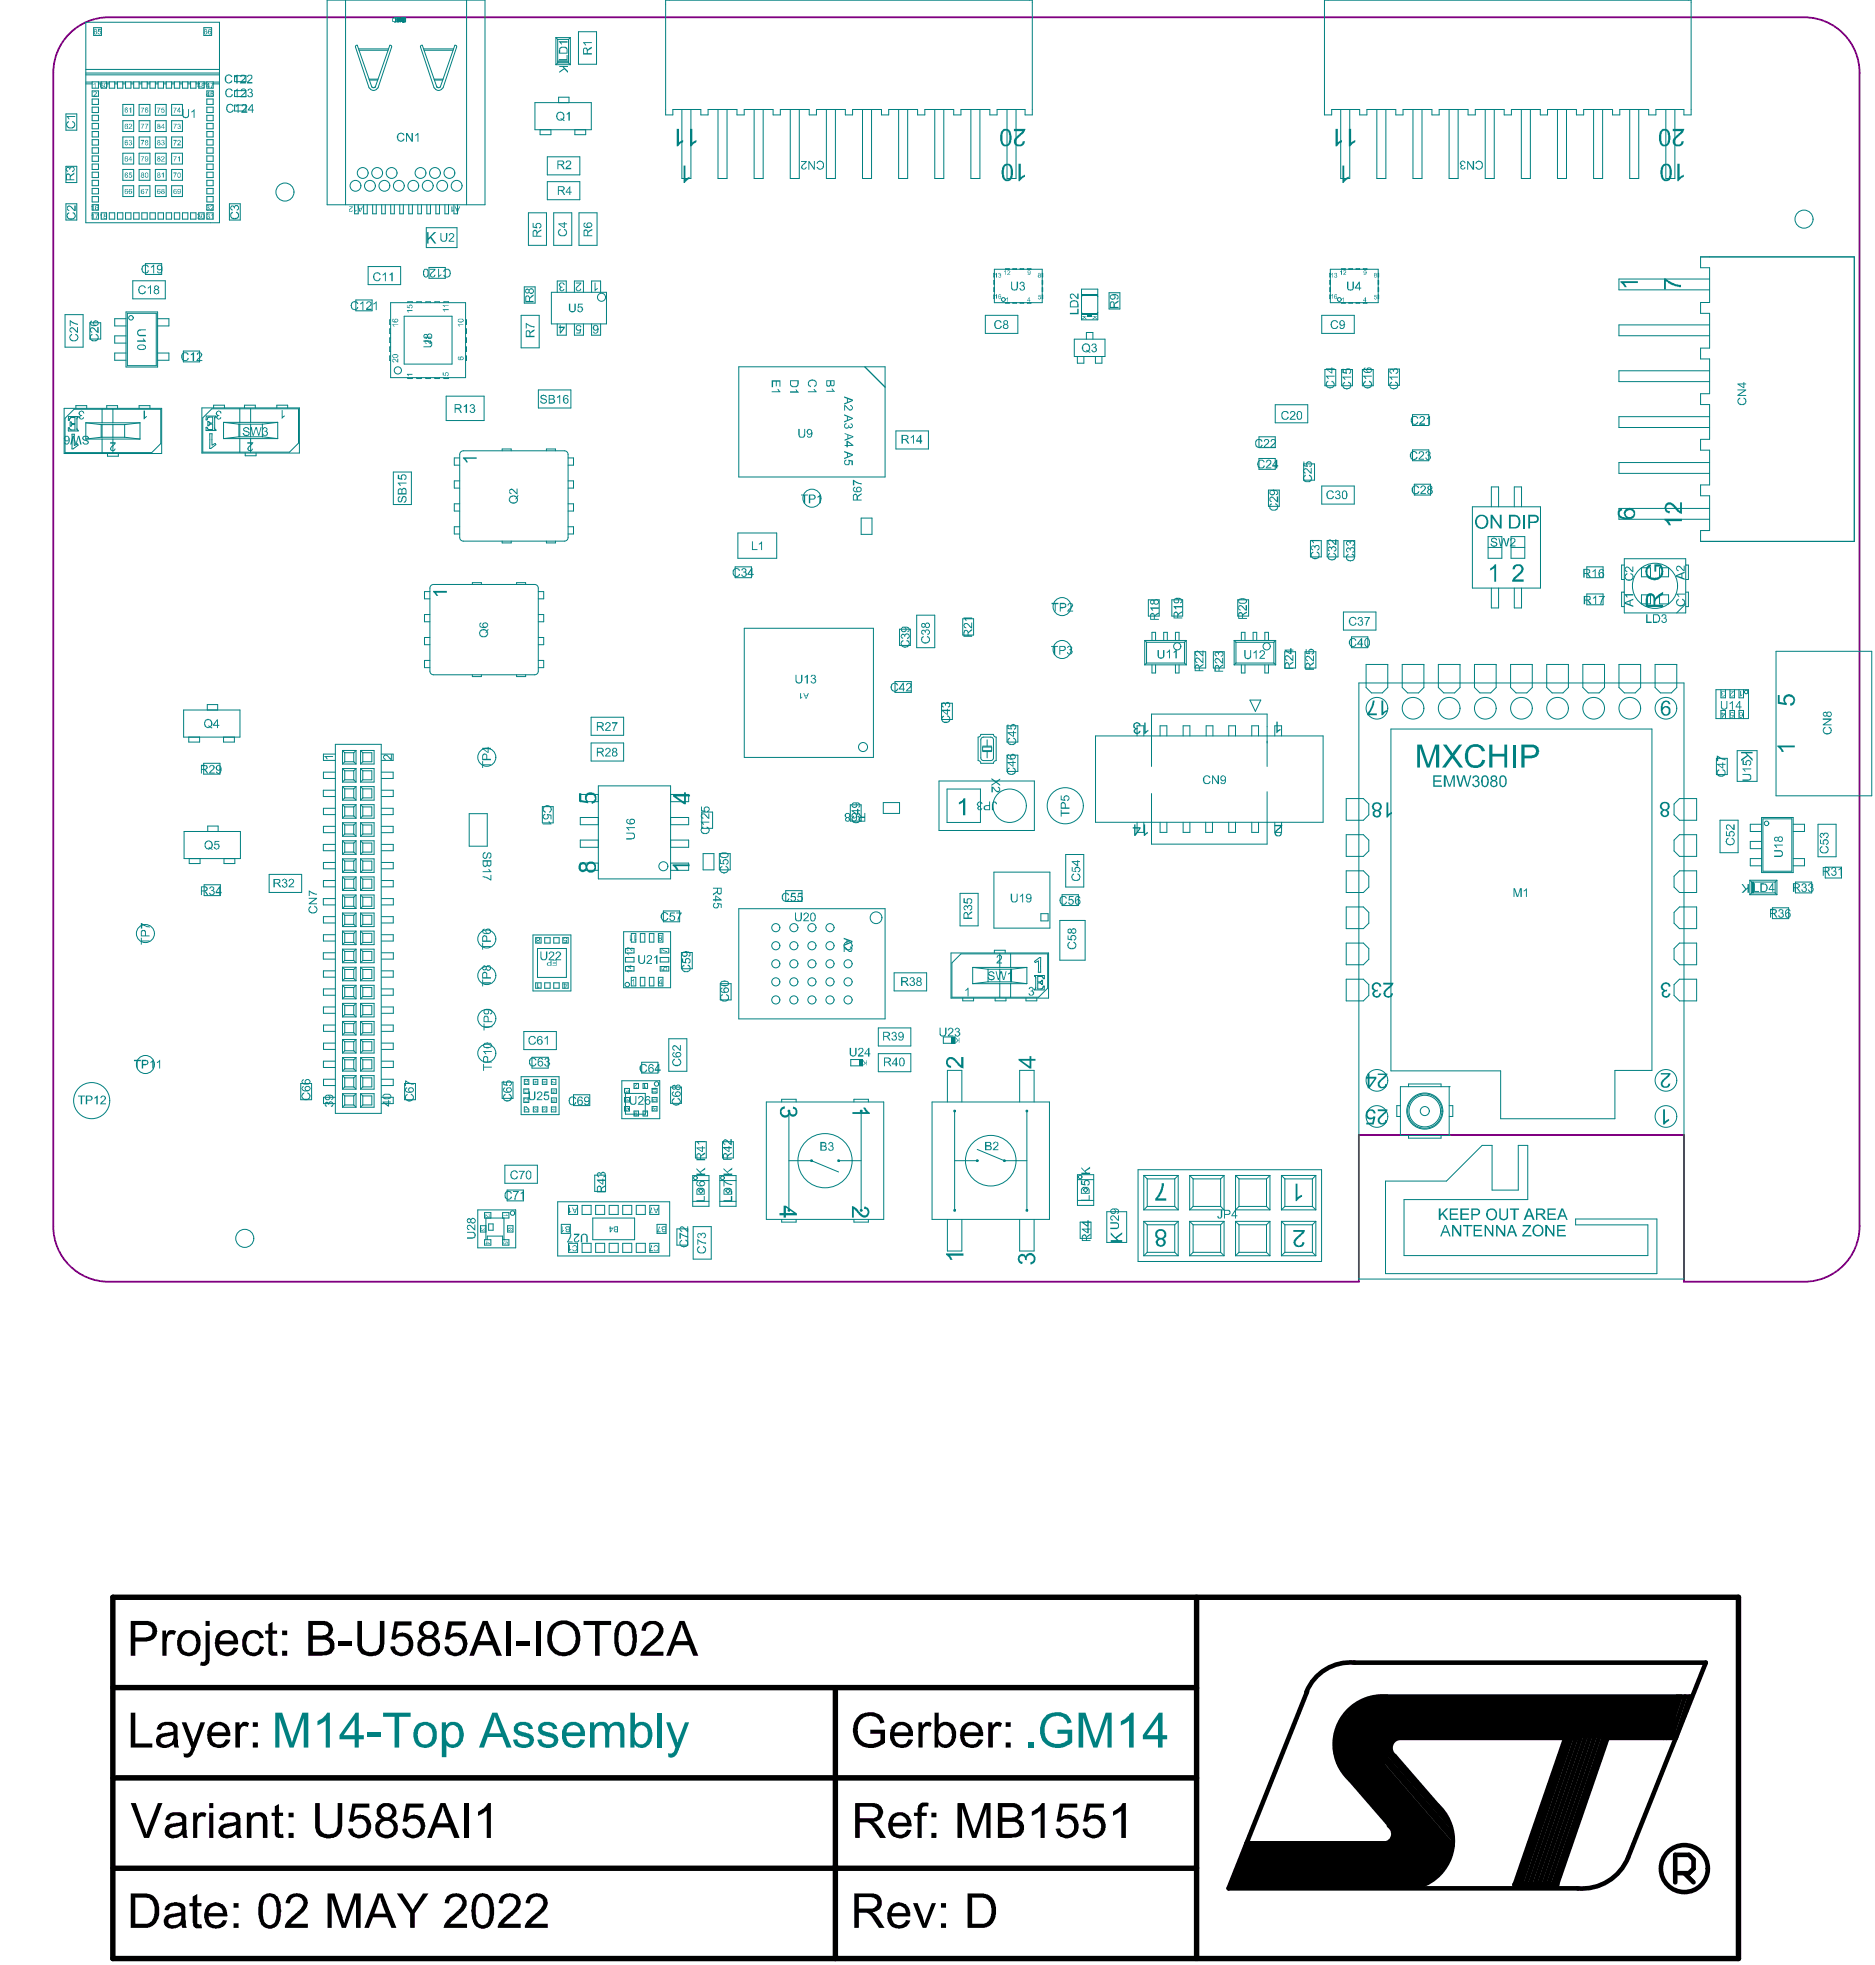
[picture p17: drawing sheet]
<svg xmlns="http://www.w3.org/2000/svg" width="345mm" height="362mm" viewBox="0 0 345 362" stroke-linecap="round" stroke-linejoin="round" font-family="sans-serif">
<g fill="#000">
<path d="M72.7 298.7h3.1v.7h-2.5l-.4 1.7a2.04 2.04 0 0 1 2.3-.1 2.04 2.04 0 0 1 .9 2.1 2.13 2.13 0 0 1-2 2 2.13 2.13 0 0 1-2.2-1.8l.9-.1a1.27 1.27 0 0 0 1.4 1.2 1.27 1.27 0 0 0 1.1-1.4 1.39 1.39 0 0 0-.9-1.5 1.39 1.39 0 0 0-1.6 .5h-.7zM82.6 298.7h3.2v.7h-2.6l-.3 1.7a2.06 2.06 0 0 1 2.5 .2 2.06 2.06 0 0 1 .5 2.5 2.16 2.16 0 0 1-3.8 .3l-.2-.8 .7-.1a1.32 1.32 0 0 0 1.5 1.2 1.32 1.32 0 0 0 1.2-1.5 1.39 1.39 0 0 0-1-1.4 1.39 1.39 0 0 0-1.6 .5h-.7zM107.5 298.6h5.1v.7h-2.1v5.7h-.9v-5.7h-2.1zM118.6 299.1a2.39 2.39 0 0 1 3.3 .3 2.14 2.14 0 0 1-.7 2.8l-1.8 1.5-.3 .5h3.1v.8h-4.2a3.6 3.6 0 0 1 1.7-2.5 3.6 3.6 0 0 0 1.7-2.2 1.27 1.27 0 0 0-1.3-1.1 1.27 1.27 0 0 0-1.2 1.2l-.8-.1 .1-.5zM29.9 300.3h.7l.1 .7a1.05 1.05 0 0 1 1.8-.5l-.4 .7a.87 .87 0 0 0-.9 0 .87 .87 0 0 0-.4 .8l-.1 3h-.8zM43.4 317.2h.7v.6a1.1 1.1 0 0 1 1.6-.5l.2 .1-.3 .7a.9 .9 0 0 0-1.4 .7v3.1h-.8zM45.4 300.6a2.11 2.11 0 0 1 3.2 1.1l-.9 .1a1.11 1.11 0 0 0-1.1-.9 1.11 1.11 0 0 0-1.1 .9 2.14 2.14 0 0 0 .6 2.5 1.14 1.14 0 0 0 1.7-1.1l.8 .2a1.96 1.96 0 0 1-2 1.7 1.96 1.96 0 0 1-1.9-1.7 2.92 2.92 0 0 1 .7-2.8zM49.4 299.2l.8-.5v1.6h.8v.6h-.8v2.8a.46 .46 0 0 0 .4 .6l.4-.1v.8a1.49 1.49 0 0 1-1.5-.4l-.1-3.7h-.6v-.6h.6zM62.4 302.3h2.4v.8h-2.4zM65.8 298.6h.9v3.7a1.72 1.72 0 0 0 .9 1.9 1.72 1.72 0 0 0 2-.4l.4-.9v-4.3h.8v3.7a2.42 2.42 0 0 1-2.8 2.8 2.25 2.25 0 0 1-2.2-2.6zM93.2 298.6h.9v6.4h-.9zM95.2 302.3h2.4v.8h-2.4z"/>
<path d="M98.7 298.6h.9v6.4h-.9zM158.1 316.2l.6-.5a3.6 3.6 0 0 1 3.6 .4l.6 1.1-.7 .3a1.92 1.92 0 0 0-2.9-1.2 2.47 2.47 0 0 0-1.3 2.9 2.34 2.34 0 0 0 3.5 1.8l.7-.5v-1.1h-1.9v-.8h2.7v2.4a3.7 3.7 0 0 1-5.3-.3 3.7 3.7 0 0 1 .4-4.5zM169.2 317.2h.7v.6a1.15 1.15 0 0 1 1.5-.6l.2 .2-.3 .7a.89 .89 0 0 0-.9 0 .89 .89 0 0 0-.5 .8v3h-.7zM182 317.2h.8v.6a1.1 1.1 0 0 1 1.6-.5l.2 .1-.3 .7a.9 .9 0 0 0-1.4 .7v3.1h-.9zM24.1 315.5h.8v5.6h3.2v.8h-4zM24.1 332.1h.9l2 5.7 2.1-5.7h.8l-2.4 6.4h-1zM33.5 317.2h.8l1.4 3.8 1.2-3.8h.9l-1.9 4.8a2.05 2.05 0 0 1-1.3 1.8l-.7-.1-.1-.8a.96 .96 0 0 0 1.4-.9v-.1zM35.6 333.9h.7v.7a1.11 1.11 0 0 1 1.5-.7l.2 .2-.2 .6a.93 .93 0 0 0-1 0 .93 .93 0 0 0-.5 .9v2.9h-.7zM45.5 333.9h.7v.7a1.65 1.65 0 0 1 2-.7 1.65 1.65 0 0 1 1.1 1.8v2.8h-.9v-2.8a1.02 1.02 0 0 0-.4-1.1 1.02 1.02 0 0 0-1.1 0 1.58 1.58 0 0 0-.6 1.4v2.5h-.8zM50.6 332.7l.8-.4v1.6h.7v.6h-.7v3.2l.3 .2 .4-.1 .1 .7h-.6a.9 .9 0 0 1-.9-.3 .9 .9 0 0 1-.1-.9v-2.8h-.6v-.6h.6zM58.1 332.1h.8v3.7a1.72 1.72 0 0 0 .9 1.9 1.72 1.72 0 0 0 2.1-.3l.3-1v-4.3h.8v3.7a2.42 2.42 0 0 1-2.7 2.8 2.25 2.25 0 0 1-2.2-2.6zM64.9 332.2h3.1v.8h-2.5l-.3 1.7a2.07 2.07 0 0 1 2.4 0 2.07 2.07 0 0 1 .7 2.4 2.15 2.15 0 0 1-2.1 1.5 2.15 2.15 0 0 1-2.1-1.6v-.1l.9-.1a1.27 1.27 0 0 0 1.4 1.1 1.27 1.27 0 0 0 1.1-1.4 1.39 1.39 0 0 0-.9-1.4 1.39 1.39 0 0 0-1.6 .5l-.7-.1z"/>
<path d="M74.8 332.2h3.2v.8h-2.5l-.4 1.7a2.03 2.03 0 0 1 2.4 0 2.03 2.03 0 0 1 .8 2.2 2.17 2.17 0 0 1-1.8 1.7 2.17 2.17 0 0 1-2.2-1l-.2-.7 .8-.1a1.32 1.32 0 0 0 1.5 1.1 1.32 1.32 0 0 0 1.1-1.5 1.39 1.39 0 0 0-1-1.3 1.39 1.39 0 0 0-1.5 .5l-.8-.1zM85.4 332.1h.9v6.4h-.9zM88.1 333.6l1-.5 .8-1h.5v6.4h-.7v-5l-.6 .5-1 .5zM169.2 332.5a1.45 1.45 0 0 1 1.8-.4v.7a.76 .76 0 0 0-.8 0 .76 .76 0 0 0-.4 .7v.4h.9v.6h-.9v4h-.8v-4h-.7v-.6h.7v-.8zM176.4 332.1h1.2l1.9 5.5 1.9-5.5h1.1v6.4h-.8v-5.4l-1.9 5.4h-.7l-1.9-5.4v5.4h-.8zM190.1 333.6l1-.5 .8-1h.5v6.4h-.7v-5l-.6 .5-1 .5zM195.2 332.2h3.2v.8h-2.6l-.3 1.7a2.07 2.07 0 0 1 2.5 0 2.07 2.07 0 0 1 .6 2.4 2.15 2.15 0 0 1-1.8 1.5 2.15 2.15 0 0 1-2.1-1l-.2-.7 .8-.1a1.28 1.28 0 0 0 1.4 1.1 1.28 1.28 0 0 0 1.1-1.5 1.38 1.38 0 0 0-.9-1.4 1.38 1.38 0 0 0-1.6 .6l-.7-.1zM200.2 332.2h3.1v.8h-2.5l-.3 1.7a2 2 0 0 1 2.3-.1 2 2 0 0 1 .8 2.3 2.09 2.09 0 0 1-2.1 1.7 2.09 2.09 0 0 1-2.1-1.7l.9-.1a1.23 1.23 0 0 0 1.2 1.2 1.23 1.23 0 0 0 1.2-1.1 1.38 1.38 0 0 0-.6-1.8 1.38 1.38 0 0 0-1.8 .5l-.8-.1zM205 333.6l1.5-.9 .2-.5 .7-.1v6.4h-.9v-5v.1l-1.5 .9zM249.8 313.8l4.8-1.3h54.1v7.6h-51.7l-2.3 5.9-4 4.1-4.7-6.2v-5.5zM35.5 349.4l.8-.5v1.6h.8v.6h-.8v2.7a.47 .47 0 0 0 .2 .6 .47 .47 0 0 0 .5 0l.2 .8a1.4 1.4 0 0 1-1.6-.5l-.1-3.6h-.6v-.6h.6zM53.2 349.2a2.16 2.16 0 0 1 3.1 .2 1.96 1.96 0 0 1-.4 2.8l-2.3 2.1h3.1v.8h-4.2a2.42 2.42 0 0 1 1.2-1.9l.4-.5a4.2 4.2 0 0 0 1.8-2.1 1.23 1.23 0 0 0-1.3-1.2 1.23 1.23 0 0 0-1.2 1.2l-.8-.1 .3-.9z"/>
<path d="M60.3 348.8h1.3l1.8 5.5 1.8-5.5h1.2v6.3h-.8v-5.3l-1.9 5.3h-.7l-1.9-5.4v5.4h-.8zM73.1 348.8h1l1.4 2 .5 1 1.9-3h1l-2.5 3.6v2.7h-.8v-2.7zM82.5 349.2a2.28 2.28 0 0 1 3.2 .3 2.04 2.04 0 0 1-.6 2.7l-2.3 2.1h3.2v.8l-4.3-.1a4.2 4.2 0 0 1 2-2.4l.1-.2a2.68 2.68 0 0 0 1.4-2.1 1.25 1.25 0 0 0-1.3-.9 1.25 1.25 0 0 0-1.2 1.1v.1l-.8-.1 .1-.5zM92.5 349.1a2.2 2.2 0 0 1 3.1 .4 1.96 1.96 0 0 1-.7 2.8l-2.1 2h3.1v.8h-4.2a2.56 2.56 0 0 1 1-1.8l.6-.6a3.8 3.8 0 0 0 1.8-2.1 1.22 1.22 0 0 0-.9-1.2 1.22 1.22 0 0 0-1.4 .6l-.2 .6-.7-.1 .2-.9zM97.4 349.2a2.16 2.16 0 0 1 3.1 .2 1.96 1.96 0 0 1-.4 2.8l-2.3 2.1h3.1v.8h-4.2a2.42 2.42 0 0 1 1.2-1.9l.4-.5a4.2 4.2 0 0 0 1.8-2.1 1.18 1.18 0 0 0-.7-1.1 1.18 1.18 0 0 0-1.3 .1 1.1 1.1 0 0 0-.5 1l-.8-.1 .3-.9zM168.2 350.5h.8l1.3 3.8 1.3-3.8h.8l-1.8 4.6h-.7zM229.6 339.5h26.2l1.4-2.5 7.4 8.5-2.5 2.3h-35.8z"/>
<path d="M24.9 299.3v2.3h1.8a1.18 1.18 0 0 0 1.3-.8 1.18 1.18 0 0 0-.5-1.4zM24.1 298.6h2.6a1.91 1.91 0 0 1 2.1 1.1 1.91 1.91 0 0 1-.7 2.3l-1.1 .4h-2.1v2.6h-.8z"/>
<path d="M37.9 298.6h.7v.9h-.7zM37.9 300.3h.7v4.9a1.31 1.31 0 0 1-.3 1.3 1.31 1.31 0 0 1-1.5 .3l.2-.7a.66 .66 0 0 0 .8-.2 .66 .66 0 0 0 .1-.7z"/>
<path d="M57.6 299.3v2h1.6a1.15 1.15 0 0 0 1.3-1.1 .87 .87 0 0 0-.9-.9zM57.6 302v2.2h2.1a1.1 1.1 0 0 0 1.1-1.1 1.1 1.1 0 0 0-1.2-1.1zM56.8 298.6h2.5a1.66 1.66 0 0 1 1.9 2.3l-.4 .5-.4 .1a1.75 1.75 0 0 1 1.2 1.5 1.75 1.75 0 0 1-.8 1.7l-.6 .2-1 .1h-2.4z"/>
<path d="M78.2 299.5a1.05 1.05 0 0 0 .1 1.5 1.05 1.05 0 0 0 1.6-.3 1.05 1.05 0 0 0-.5-1.5h-.1a.8 .8 0 0 0-1 .3zM77.7 303.2a1.31 1.31 0 0 0 2.6 0 1.31 1.31 0 0 0-2.6 0zM77.7 299a2.24 2.24 0 0 1 2.6 0 1.5 1.5 0 0 1-.4 2.5 1.73 1.73 0 0 1 .7 2.9 2.31 2.31 0 0 1-3.5-.3v-.2a1.54 1.54 0 0 1 1-2.4 1.5 1.5 0 0 1-.4-2.5z"/>
<path d="M89.3 299.2l-1 3.1h2.1zM88.9 298.6h.9l2.7 6.4h-1.1l-.7-1.9h-2.6l-.8 1.9h-.8z"/>
<path d="M102.2 299.9a3.2 3.2 0 0 0 .4 4.1 2.21 2.21 0 0 0 3.4-1.8 2.41 2.41 0 0 0-2.4-3l-1.1 .4zM101.5 299.5a3.1 3.1 0 0 1 3.6-.8 3.1 3.1 0 0 1 1.8 3.3 3.1 3.1 0 0 1-2.2 2.9 3.1 3.1 0 0 1-3.4-1.2 4.1 4.1 0 0 1 .2-4.2z"/>
<path d="M114.5 299.4a3.2 3.2 0 0 0-.6 2.1l.1 1.6a1.18 1.18 0 0 0 .6 1.1 1.18 1.18 0 0 0 1.3-.1l.2-.2a5.4 5.4 0 0 0 0-4.2h-.1a.98 .98 0 0 0-1.5-.3zM114.2 298.8a2.02 2.02 0 0 1 2.1 .1 2.02 2.02 0 0 1 .9 1.9l.1 .6a4.3 4.3 0 0 1-.9 3.3 1.98 1.98 0 0 1-3-.9 7.7 7.7 0 0 1 0-4z"/>
<path d="M125.6 299.2l-.3 1.1-.8 2h2.2zM125.2 298.6h.9l2.5 6.4h-.9l-.8-1.9h-2.6l-.7 1.9h-.9z"/>
<path d="M29.8 320a.82 .82 0 0 0 0 1.1 .82 .82 0 0 0 1 .2l.7-.2 .3-.5a1.14 1.14 0 0 0 .1-1.1zM29.3 317.6a3.1 3.1 0 0 1 3-.1l.4 .5v2.3l.1 1.2 .2 .4h-.9l-.1-.6a2.23 2.23 0 0 1-3.1 .1 1.42 1.42 0 0 1 1.4-2.1l1.5-.3a.71 .71 0 0 0 .1-.8 .71 .71 0 0 0-.7-.4 1.15 1.15 0 0 0-1.6 .9l-.8-.2z"/>
<path d="M33.8 301.3v.1a2.19 2.19 0 0 0 .3 2.8 1.34 1.34 0 0 0 2-1.2 1.61 1.61 0 0 0-1.2-2.1h-.6zM33.5 300.6a2.26 2.26 0 0 1 2.7 .1 2.26 2.26 0 0 1 .6 2.6 2.04 2.04 0 0 1-2.8 1.6 2.04 2.04 0 0 1-1.4-2 2.77 2.77 0 0 1 .9-2.3z"/>
<path d="M39.5 318l-.4 .5-.1 .6h2.6a1.27 1.27 0 0 0-.7-1.2 1.27 1.27 0 0 0-1.4 .1zM38.9 317.7a2.18 2.18 0 0 1 2.5-.2 2.18 2.18 0 0 1 1 2.3h-3.4a1.35 1.35 0 0 0 1 1.5 1.35 1.35 0 0 0 1.6-.9l.8 .1a2.04 2.04 0 0 1-2.9 1.3 1.83 1.83 0 0 1-1.3-1.6 3.1 3.1 0 0 1 .7-2.5z"/>
<path d="M40.8 301.3l-.2 .3-.1 .6h2.5a1.27 1.27 0 0 0-.8-1.2 1.27 1.27 0 0 0-1.4 .3zM40.2 300.8a2.18 2.18 0 0 1 2.5-.3 2.18 2.18 0 0 1 1.2 2.2v.2h-3.5a1.33 1.33 0 0 0 .7 1.4 1.33 1.33 0 0 0 1.6-.3l.3-.5 .9 .1a2.21 2.21 0 0 1-2.6 1.4 2.21 2.21 0 0 1-1.8-2.3l.3-1.3z"/>
<path d="M46.6 317.2h.9v.9h-.9zM46.6 321h.9v.9h-.9z"/>
<path d="M52 300.3h.9v.9h-.9zM52 304.1h.9v.9h-.9z"/>
<path d="M165.3 318l-.4 .5-.1 .6h2.5a1.27 1.27 0 0 0-.6-1.2 1.27 1.27 0 0 0-1.4 .1zM164.6 317.7a2.17 2.17 0 0 1 2.6-.3 2.17 2.17 0 0 1 1 2.4l-3.5 .1a1.46 1.46 0 0 0 1.8 1.4l.6-.3 .2-.6 .9 .1a2.11 2.11 0 0 1-2.9 1.3 2.28 2.28 0 0 1-1.4-2.7l.1-.2a1.53 1.53 0 0 1 .6-1.2z"/>
<path d="M173.4 318l-.2 .3a2.33 2.33 0 0 0 .1 2.8 1.24 1.24 0 0 0 1.4 0 1.24 1.24 0 0 0 .6-1.2v-.6a1.22 1.22 0 0 0-.5-1.3 1.22 1.22 0 0 0-1.4 0zM172.1 315.5h.8v2.3a1.78 1.78 0 0 1 1.9-.6 1.78 1.78 0 0 1 1.2 1.7 2.46 2.46 0 0 1-1.6 3.1l-.8-.1-.8-.6v.6h-.7z"/>
<path d="M178 318.3l-.3 .8h2.6a1.28 1.28 0 0 0-.9-1.2 1.28 1.28 0 0 0-1.4 .4zM177.7 317.5a2.19 2.19 0 0 1 2.4 0 2.19 2.19 0 0 1 1 2.2l-3.5 .1a1.35 1.35 0 0 0 1.1 1.5 1.35 1.35 0 0 0 1.6-.9l.8 .1a2.04 2.04 0 0 1-2.9 1.3 1.83 1.83 0 0 1-1.3-1.6 2.7 2.7 0 0 1 .8-2.7z"/>
<path d="M185.2 317.2h1v.9h-1zM185.2 321h1v.9h-1z"/>
<path d="M31.4 336.7a.77 .77 0 0 0-.1 1 .77 .77 0 0 0 1 .3 1.33 1.33 0 0 0 1.2-1.1v-.7zM30.8 334.4a2.87 2.87 0 0 1 3.1-.2l.4 .5v2.2l.1 1.2 .2 .4h-.8l-.2-.2v-.3a2.43 2.43 0 0 1-2.7 .4 1.36 1.36 0 0 1-.4-1.6 1.36 1.36 0 0 1 1.4-.9l1.6-.3a.9 .9 0 0 0-1-1.2l-.6 .1a.9 .9 0 0 0-.7 .8l-.8-.1z"/>
<path d="M38.5 332.1h.8v1h-.8zM38.5 333.9h.8v4.6h-.8z"/>
<path d="M41.2 336.8a.77 .77 0 0 0 0 .9 .77 .77 0 0 0 1 .3 1.36 1.36 0 0 0 1.2-1.8zM40.9 334.2a2.96 2.96 0 0 1 2.6-.2 1.32 1.32 0 0 1 .8 1.5v1.2a2.97 2.97 0 0 0 .2 1.8h-.8l-.2-.5a2.45 2.45 0 0 1-2.9 .2 1.5 1.5 0 0 1-.1-1.6 1.5 1.5 0 0 1 1.4-.8h.7a.74 .74 0 0 0 .9-.5 1.08 1.08 0 0 0-1.6-.8h-.2a.76 .76 0 0 0-.5 .8l-.8-.1 .2-.7z"/>
<path d="M53.2 333.9h.9v.8h-.9zM53.2 337.6h.9v.9h-.9z"/>
<path d="M70.2 333.7a1 1 0 0 0 2 0 1 1 0 0 0-2 0zM69.9 336.7a1.31 1.31 0 0 0 2.6 0 1.31 1.31 0 0 0-2.6 0zM70 332.5a1.85 1.85 0 0 1 2.2-.2 1.85 1.85 0 0 1 .7 2.1l-.8 .7a1.73 1.73 0 0 1 .7 2.9 2.31 2.31 0 0 1-3.5-.4v-.2a1.54 1.54 0 0 1 1-2.3 1.49 1.49 0 0 1-.3-2.6z"/>
<path d="M81.6 332.8l-1.1 3h2.1zM81.1 332.1h1l2.6 6.4h-1l-.8-1.9h-2.6l-.8 1.9h-.8z"/>
<path d="M158.4 332.8v2.1h2a1.08 1.08 0 0 0 1.4-.9 1.08 1.08 0 0 0-1.2-1.2zM157.5 332.1h3a1.9 1.9 0 0 1 2.2 2h-.1a1.75 1.75 0 0 1-1.8 1.5l.6 .3 .4 .5 1.4 2.1h-1.1l-.9-1.3a2.72 2.72 0 0 0-1.4-1.5h-1.4v2.8h-.9z"/>
<path d="M164.8 334.8l-.3 1h2.6a1.34 1.34 0 0 0-.9-1.3 1.34 1.34 0 0 0-1.4 .3zM164.2 334.4a2.2 2.2 0 0 1 2.5-.4 2.2 2.2 0 0 1 1.2 2.2v.2h-3.4a1.35 1.35 0 0 0 1 1.5 1.35 1.35 0 0 0 1.6-.9l.7 .1a2.16 2.16 0 0 1-3.1 1.3 2.44 2.44 0 0 1-1-2.8z"/>
<path d="M171.6 333.9h.9v.8h-.9zM171.6 337.6h.9v.9h-.9z"/>
<path d="M184.6 332.9v1.9h1.7a1.15 1.15 0 0 0 1.2-1 1.08 1.08 0 0 0-1.3-.9zM184.6 335.6v2.2h1.9a1.12 1.12 0 0 0 1.2-.7 1.12 1.12 0 0 0-.4-1.3l-.4-.2zM183.8 332.1h2.5a1.62 1.62 0 0 1 1.8 .8 1.62 1.62 0 0 1-.2 1.9l-.5 .3a1.73 1.73 0 0 1 1.2 1.9 1.73 1.73 0 0 1-1.8 1.5h-3z"/>
<path d="M24.9 349.5v4.8h1.6a1.72 1.72 0 0 0 1.9-1.7 2.66 2.66 0 0 0-.6-2.6l-.3-.3-.5-.2zM24.1 348.8h2.4a2.62 2.62 0 0 1 2.8 2.8 3.1 3.1 0 0 1-1.8 3.4l-3.4 .1z"/>
<path d="M31.2 353.4a.8 .8 0 0 0 0 1 .8 .8 0 0 0 1 .2 1.26 1.26 0 0 0 1.1-1.8l-1.6 .4zM30.7 351a2.4 2.4 0 0 1 3.4 .1l.1 3.6 .2 .4h-.9v-.5a2.43 2.43 0 0 1-2.7 .4 1.42 1.42 0 0 1-.5-1.6 1.42 1.42 0 0 1 1.4-.9l1.6-.3a.9 .9 0 0 0-1-1.1h-.4a1.04 1.04 0 0 0-.9 .8l-.7-.1z"/>
<path d="M38.9 351.4l-.4 .8v.2h2.6a1.35 1.35 0 0 0-.8-1.2 1.35 1.35 0 0 0-1.4 .2zM38.2 351.1a2.11 2.11 0 0 1 2.2-.6 2.11 2.11 0 0 1 1.4 1.7v.8h-3.4a1.59 1.59 0 0 0 1.7 1.6v-.1a1.34 1.34 0 0 0 1-.8l.7 .1a2.11 2.11 0 0 1-2 1.5 2.11 2.11 0 0 1-1.9-1.1 3.2 3.2 0 0 1 .3-3.1z"/>
<path d="M43 350.5h.9v.9h-.9zM43 354.3h.9v.8h-.9z"/>
<path d="M49.2 349.4a2.83 2.83 0 0 0-.8 2.8 2.3 2.3 0 0 0 .9 2.3 1.25 1.25 0 0 0 1.6-1.3v-.2a4.8 4.8 0 0 0-.4-3.3l-.6-.3zM48.5 349.1a1.88 1.88 0 0 1 3 1.2l.2 .8a5.9 5.9 0 0 1-.2 2.7 1.89 1.89 0 0 1-1.9 1.5 1.89 1.89 0 0 1-1.8-1.7 4.8 4.8 0 0 1 .5-4.3z"/>
<path d="M70 349.4l-1 3.1h2.1zM69.5 348.8h1l2.5 6.3h-.9l-.8-1.9h-2.6l-.8 1.9h-.8z"/>
<path d="M88 349.9v.1a6.3 6.3 0 0 0 0 4.1 1.11 1.11 0 0 0 1.2 .4 1.11 1.11 0 0 0 .8-1l.2-.9a4.2 4.2 0 0 0-.6-3 1.05 1.05 0 0 0-1.6 .3zM87.8 349h.1a1.54 1.54 0 0 1 1.3-.2 1.92 1.92 0 0 1 1.6 1.8l.1 .6a4.6 4.6 0 0 1-.6 3.6 2 2 0 0 1-2.2 .2 2 2 0 0 1-1.1-1.8l-.2-1.3a4.1 4.1 0 0 1 .9-2.8z"/>
<path d="M158.2 349.4v2.2h1.9a1.09 1.09 0 0 0 1.4-1 1.09 1.09 0 0 0-1.3-1.2zM157.4 348.8h2.9a1.76 1.76 0 0 1 2.1 1.7 1.73 1.73 0 0 1-1.8 1.7l.7 .5 1.6 2.4h-1l-.8-1.3a2.22 2.22 0 0 0-1.7-1.5h-1.2v2.8h-.8z"/>
<path d="M164.8 351.3a1.13 1.13 0 0 0-.5 1.1h2.6a1.35 1.35 0 0 0-2.1-1.1zM164.2 350.9a2.16 2.16 0 0 1 2.5-.2 2.16 2.16 0 0 1 1 2.3h-3.5a1.47 1.47 0 0 0 1.7 1.6l.7-.4 .2-.5 .9 .1a2.21 2.21 0 0 1-2.8 1.4 2.21 2.21 0 0 1-1.5-2.7l.2-.8z"/>
<path d="M173.3 350.5h1v.9h-1zM173.3 354.3h1v.8h-1z"/>
<path d="M179.1 349.5v4.8h1.5a1.74 1.74 0 0 0 1.9-1.7 2.72 2.72 0 0 0-.4-2.4 1.64 1.64 0 0 0-1.6-.7zM178.2 348.8h2.5a2.59 2.59 0 0 1 2.8 2.5 3.5 3.5 0 0 1-1.4 3.6l-.7 .2h-3.2z"/>
<circle cx="252.1" cy="343" r=".85"/>
</g>
<g fill="none" stroke="#000" stroke-width=".85">
<path d="M240.6 311.7a8.7 8.7 0 0 1 8.9-5.4h64.7l-14.3 35.8M240.8 311.6l-14.5 36.2h64.3a9.1 9.1 0 0 0 9.3-5.7M249.3 315.6l17.6 20.4M249.5 317.1l17.7 20.3M249.9 318.3l17.7 20.4M249.9 319.6l17.7 20.4M288.6 319.3l-9.6 27.9M289.3 319.3l-9.6 27.7M289.7 319.3l-9.5 27.7M290.6 319.3l-9.6 27.7M291.4 319.3l-9.5 27.7M292.3 319.3l-9.6 27.7"/>
<path d="M293.1 319.3l-9.5 27.7M293.9 319.3l-9.5 27.7M294.8 319.3l-9.6 27.7M295.6 319.3l-9.5 27.7M296.4 319.3l-9.6 27.9M309 312.5l-2.5 7.6M309.5 312.5l-2.5 7.6M310.4 312.5l-2.5 7.6M246.6 324.7l18 20.8M247.4 323.8l17.6 20.4M247.4 324.7l17.6 20.3M247.7 320.1h43.3"/>
<path d="M247.8 323.4l17.7 20.4M248.2 323l17.7 20.3M248.7 322.6l17.6 20.3M249.1 322.1l17.6 20.4M249.5 320l17.7 20.4M249.5 320.9l17.7 20.3M249.5 321.7l17.5 20.2M255.8 336.3a1.82 1.82 0 0 1 .7 2.2 1.82 1.82 0 0 1-2 1.1M258.1 320.1a1.89 1.89 0 0 0-1.9 1.2 1.89 1.89 0 0 0 .7 2.2l7.9 9.1a8.8 8.8 0 0 1-3.6 14.9M296.4 320.1h12.3M308.7 320.1l2.5-7.6h-55.7a8.8 8.8 0 0 0-8.9 5.2 8.8 8.8 0 0 0 2.1 10.1l10.2 11.7h-29.3M308.6 345h2.5l.8-.8v-1.7l-.8-.8h-2.5v5"/>
<path d="M310.3 345l1.6 1.7"/>
<circle cx="310.3" cy="344.2" r="4.3"/>
</g>
<path d="M20.8 294.2h299.4v66.6h-299.4zM220.4 294.2v66.6M20.8 310.9h199.6M153.9 310.9v49.9M20.8 327.5h199.6M20.8 344.1h199.6M279 347.2h7.8" fill="none" stroke="#000" stroke-width="1"/>
<path d="M13.3 5.8a10.2 10.2 0 0 1 6.7-2.6h312.3a10.2 10.2 0 0 1 10.2 10.2v212.5a10.2 10.2 0 0 1-10.2 10.2h-22.1v-27h-59.9v27h-230.3a10.2 10.2 0 0 1-10.2-10.2v-212.5a10.2 10.2 0 0 1 3.5-7.6z" fill="none" stroke="#800080" stroke-width=".33"/>
<g fill="none" stroke="#008080" stroke-width=".18">
<path d="M15.8 4.1h24.6v36.9h-24.6zM15.8 15.5h1.2M15.8 15.1h1.2M15.8 13.8h24.6M15.8 13.5h24.6M15.8 12.8h24.6M17 15.1h1.1v1.1h-1.1zM17 16.7h1.1v1h-1.1zM17 18.2h1.1v1h-1.1zM17 19.7h1.1v1h-1.1zM17.3 5.1h1.4v1.4h-1.4zM18.1 15.5h.5"/>
<path d="M18.1 15.1h.5M18.6 15.1h1v1.1h-1zM19.6 15.5h.5M19.6 15.1h.5M20.1 15.1h1v1.1h-1zM21.1 15.5h.5M21.1 15.1h.5M21.6 15.1h1v1.1h-1zM22.6 15.5h.5M22.6 19.2h2v2h-2zM22.6 15.1h.5M23.1 15.1h1v1.1h-1z"/>
<path d="M24.1 15.5h.5M24.1 15.1h.5M24.6 15.1h1v1.1h-1zM25.6 15.5h.5M25.6 19.2h2v2h-2zM25.6 15.1h.5M26.1 15.1h1v1.1h-1zM27.1 15.5h.5M27.1 15.1h.5M27.6 15.1h1v1.1h-1zM28.6 15.5h.5M28.6 19.2h2v2h-2z"/>
<path d="M28.6 15.1h.5M29.1 15.1h1v1.1h-1zM30.1 15.5h.5M30.1 15.1h.5M30.6 15.1h1v1.1h-1zM31.6 15.5h.5M31.6 19.2h2v2h-2zM31.6 15.1h.5M32.1 15.1h1v1.1h-1zM33.1 15.5h.5M33.1 15.1h.5M33.6 15.1h1v1.1h-1z"/>
<path d="M34.6 15.5h.5M34.6 15.1h.5M35.1 15.1h1v1.1h-1zM36.1 15.5h.5M36.1 15.1h.5M36.6 15.1h1v1.1h-1zM37.5 5.1h1.5v1.4h-1.5zM37.6 15.5h.5M37.6 15.1h.5M38.1 15.1h1.2v1.1h-1.2zM38.1 16.7h1.2v1h-1.2zM38.1 18.2h1.2v1h-1.2z"/>
<path d="M38.1 19.7h1.2v1h-1.2zM39.3 15.5h1.1M39.3 15.1h1.1M43.2 13.9h2.1v1.1h-2.1zM43.2 16.7h2.1v1.1h-2.1zM43.2 19.4h2.1v1.1h-2.1zM60.3 0h29v37.7h-29zM63.7 0v37.7M65.5 8.7l2.5 7.5 .2 .2M65.8 8.3l2.7 7.7M66.1 9h5.5M66.1 9.3h5.4"/>
<path d="M68 14.6h1.6M68.1 14.7h1.5M71.8 8.3l-2.7 7.7M72.1 8.7l-2.5 7.5-.2 .2M77.5 8.7l2.5 7.5 .2 .2M77.8 8.3l2.7 7.7M78 9h5.5M78.1 9.3h5.3M80 14.6h1.6M80 14.7h1.5M83.8 8.3l-2.7 7.7M84.1 8.7l-2.5 7.5-.2 .2"/>
<path d="M85.9 0v37.7M98.5 18.9h10.4v5h-10.4zM102.4 6.9v5M102.4 11.9h2.7M102.4 6.9h2.7M102.4 6.9l.3 .4M102.7 11.6h2M102.7 11.6l-.3 .3M102.7 11.4h2M102.7 11.3h2M102.7 7.3h2M102.7 7.3v4.3"/>
<path d="M102.9 18.9v-1h1.9v1M104.7 7.3v4.3M104.7 11.6l.4 .3M105.1 6.9v5M105.1 6.9l-.4 .4M106.6 5.8h3.3v6h-3.3zM122.6 0h67.5v21.2h-1.3v-1h-5.1v1h-1.4v-1h-5.3v1h-1.3v-1h-5.3v1h-1.4v-1h-5.3v1h-1.3v-1h-5.4v1h-1.3v-1h-5.3v1h-1.3v-1h-5.4v1h-1.3v-1h-5.3v1h-1.4v-1h-5.3v1h-1.3v-1h-5.2v1h-1.3zM244 0h67.5v21.2h-1.3v-1h-5.2v1h-1.3v-1h-5.3v1h-1.4v-1h-5.3v1h-1.3v-1h-5.3v1h-1.4v-1h-5.3v1h-1.3v-1h-5.4v1h-1.3v-1h-5.3v1h-1.3v-1h-5.4v1h-1.3v-1h-5.3v1h-1.4v-1h-5.1v1h-1.3zM12.1 21h2v3h-2zM12.1 30.6h2v3h-2zM12.1 37.5h2v3h-2zM17 37.7h1.1v1h-1.1z"/>
<path d="M17 21.2h1.1v1h-1.1zM17 22.7h1.1v1h-1.1zM17 24.2h1.1v1h-1.1zM17 25.7h1.1v1h-1.1zM17 27.2h1.1v1h-1.1zM17 28.7h1.1v1h-1.1zM17 30.2h1.1v1h-1.1zM17 31.7h1.1v1h-1.1zM17 33.2h1.1v1h-1.1zM17 34.7h1.1v1h-1.1zM17 36.2h1.1v1h-1.1zM17 39.2h1.1v1.2h-1.1z"/>
<path d="M18.6 39.2h1v1.2h-1zM20.1 39.2h1v1.2h-1zM21.6 39.2h1v1.2h-1zM22.6 34.2h2v2h-2zM22.6 31.2h2v2h-2zM22.6 28.2h2v2h-2zM22.6 22.2h2v2h-2zM22.6 25.2h2v2h-2zM23.1 39.2h1v1.2h-1zM24.6 39.2h1v1.2h-1zM25.6 34.2h2v2h-2zM25.6 31.2h2v2h-2z"/>
<path d="M25.6 28.2h2v2h-2zM25.6 22.2h2v2h-2zM25.6 25.2h2v2h-2zM26.1 39.2h1v1.2h-1zM27.6 39.2h1v1.2h-1zM28.6 34.2h2v2h-2zM28.6 31.2h2v2h-2zM28.6 28.2h2v2h-2zM28.6 22.2h2v2h-2zM28.6 25.2h2v2h-2zM29.1 39.2h1v1.2h-1zM30.6 39.2h1v1.2h-1z"/>
<path d="M31.6 34.2h2v2h-2zM31.6 31.2h2v2h-2zM31.6 28.2h2v2h-2zM31.6 22.2h2v2h-2zM31.6 25.2h2v2h-2zM32.1 39.2h1v1.2h-1zM33.6 39.2h1v1.2h-1zM35.1 39.2h1v1.2h-1zM36.6 39.2h1v1.2h-1zM38.1 37.7h1.2v1h-1.2zM38.1 39.2h1.2v1.2h-1.2zM38.1 36.2h1.2v1h-1.2z"/>
<path d="M38.1 34.7h1.2v1h-1.2zM38.1 28.7h1.2v1h-1.2zM38.1 33.2h1.2v1h-1.2zM38.1 31.7h1.2v1h-1.2zM38.1 30.2h1.2v1h-1.2zM38.1 21.2h1.2v1h-1.2zM38.1 22.7h1.2v1h-1.2zM38.1 24.2h1.2v1h-1.2zM38.1 25.7h1.2v1h-1.2zM38.1 27.2h1.2v1h-1.2zM42.3 37.5h2v3h-2zM65.3 37.7v1.7h.7v-1.7"/>
<path d="M67 37.7v1.7h.6v-1.7M68.6 37.7v1.7h.7v-1.7M70.3 37.7v1.7h.7v-1.7M72 37.7v1.7h.6v-1.7M73.6 37.7v1.7h.7v-1.7M75.3 37.7v1.7h.7v-1.7M77 37.7v1.7h.6v-1.7M78.6 37.7v1.7h.7v-1.7M80.3 37.7v1.7h.7v-1.7M81.9 37.7v1.7h.7v-1.7M83.6 37.7v1.7h.7v-1.7M97.3 39.2h3.4v6h-3.4z"/>
<path d="M99.5 23.9v.9h2v-.9M100.8 33.5h6v3.3h-6zM100.8 28.9h6v3.3h-6zM102 39.2h3.3v6h-3.3zM105.9 23.9v.9h2v-.9M106.6 39.2h3.4v6h-3.4zM125.6 20.2v12.7h1.7v-12.7M132.3 20.2v12.7h1.6v-12.7M138.9 20.2v12.7h1.7v-12.7M145.6 20.2v12.7h1.6v-12.7M152.2 20.2v12.7h1.7v-12.7M158.9 20.2v12.7h1.6v-12.7"/>
<path d="M165.5 20.2v12.7h1.7v-12.7M172.2 20.2v12.7h1.6v-12.7M178.8 20.2v12.7h1.7v-12.7M185.5 20.2v12.7h1.7v-12.7M247 20.2v12.7h1.6v-12.7M253.6 20.2v12.7h1.7v-12.7M260.3 20.2v12.7h1.6v-12.7M266.9 20.2v12.7h1.7v-12.7M273.6 20.2v12.7h1.6v-12.7M280.2 20.2v12.7h1.7v-12.7M286.9 20.2v12.7h1.6v-12.7M293.5 20.2v12.7h1.7v-12.7"/>
<path d="M300.2 20.2v12.7h1.7v-12.7M306.8 20.2v12.7h1.7v-12.7M12 58h3.3v5.9h-3.3zM16.6 59.5h2v2.9h-2zM23.2 58.7h-2.1v1.3h2.1M23.2 57.5h5.8v10.1h-5.8zM23.5 57.7h5.3v9.7h-5.3zM24.5 51.7h5.9v3.3h-5.9zM26.8 48.6h3v2h-3zM29 58.7h2.1v1.3h-2.1M65.5 55.3h3v2h-3zM67.8 49.1h6v3.3h-6z"/>
<path d="M72 58.9h-.2v.8h.2M72 55.8h13.8v13.8h-13.8zM74.4 58.2h8.9v8.9h-8.9zM75.1 55.8v-.2h.8v.2M76.8 55.8v-.2h.8v.2M78.4 55.8v-.2h.9v.2M78.5 41.9h5.7v3.7h-5.7zM79 49.3h3v2h-3zM80.1 55.8v-.2h.8v.2M81.8 55.8v-.2h.8v.2M85.8 58.9h.1v.8h-.1M96 58.1h3.3v6h-3.3z"/>
<path d="M96.6 52.8h2v3h-2zM101.6 53.8h10.1v5.9h-10.1zM102.6 53.8v-2h1.7v2M102.6 59.7v2h1.7v-2M105.8 59.7v2h1.7v-2M105.8 53.8v-2h1.7v2M109 59.7v2h1.6v-2M109 53.8v-2h1.6v2M181.5 58.1h6v3.3h-6zM183.2 49.6h8.8v6.2h-8.8zM183.2 50.3v.7M183.2 51.7v.6"/>
<path d="M183.2 53v.7M183.2 54.3v.7M185.2 55.8h.7M185.2 49.6h.7M186.6 55.8h.6M186.6 49.6h.6M187.9 55.8h.7M187.9 49.6h.7M189.2 55.8h.7M189.2 49.6h.7M192 54.3v.7M192 53v.7"/>
<path d="M192 51.7v.6M192 50.3v.7M199.2 53.3h3v5.6h-3zM199.5 57.8h2.5M199.5 54.4h2.5M204.3 53.9h2v3h-2zM243.5 58.1h6v3.3h-6zM245 49.6h8.9v6.2h-8.9zM245 54.3v.7M245 53v.7M245 51.7v.6M245 50.3v.7"/>
<path d="M247.1 55.8h.7M247.1 49.6h.7M248.5 55.8h.6M248.5 49.6h.6M249.8 55.8h.6M249.8 49.6h.6M251.1 55.8h.7M251.1 49.6h.7M253.9 54.3v.7M253.9 53v.7M253.9 51.7v.6M253.9 50.3v.7"/>
<path d="M313.2 47.3h28.4v52.4h-28.4v-2h1.7v-6.4h-1.7v-2h1.7v-6.4h-1.7v-2h1.7v-6.4h-1.7v-2h1.7v-6.4h-1.7v-2h1.7v-6.4h-1.7v-2h1.7v-6.4h-1.7zM314.9 51.4h-16.7v2h16.7M314.9 59.8h-16.7v2h16.7M11.8 75.2h18v8.3h-18zM12.6 76.7h1.8l-.2 .5v1.8l.2 .4h-1.8v-.6h.2l.3 .4h.7v-1h-.5l-.2 .3h-.2v-.8h.2l.2 .3h.5v-1.1h-.8l-.2 .5h-.2zM13.3 80h.4M13.6 75.4h16v6.3l-1.6 1.7h-16v-6.4zM14 75.2v-.5h2v.5M15.8 77.9l2.8 .3M15.8 77.9h10M15.8 77.9v3M18.6 78.2h4.4"/>
<path d="M18.6 78.2v2.3M18.8 75.4v2.5M18.8 78.2v2.3M19.7 75.2v-.5h2v.5M20.8 75.4v2.5M20.8 78.2v2.3M23 78.2v2.3M23.2 61.9h-2.1v1.3h2.1M23.2 65h-2.1v1.4h2.1M25.6 75.2v-.5h2v.5M25.8 77.9v3M25.8 77.9l-2.8 .3"/>
<path d="M29 65h2.1v1.4h-2.1M33.8 64.7h3v2h-3zM37.2 75.1h17.9v8.4h-17.9zM38 76.6h1.8l-.3 .5v1.8l.3 .4h-1.8v-.6h.1l.3 .4h.8v-1h-.5l-.2 .3h-.2v-.8h.2l.1 .3h.6v-1.1l-.8 .1-.3 .4h-.1zM38.6 79.9h.5M39 75.3h16v6.3l-1.7 1.7h-16v-6.3zM39.3 75.1v-.5h2v.5M41.2 77.8v3M41.2 77.8h10M41.2 77.8l2.8 .3M44 78.1v2.4M44 78.1h4.3"/>
<path d="M44.2 75.3v2.5M44.2 78.1v2.4M45 75.1v-.5h2v.5M46.2 75.3v2.5M46.2 78.1v2.4M48.3 78.1v2.4M51 75.1v-.5h2v.5M51.2 77.8l-2.9 .3M51.2 77.8v3M72 62.2h-.2v.9h.2M72 63.9h-.2v.8h.2M72 60.6h-.2v.8h.2"/>
<path d="M72 65.6h-.2v.8h.2M75.1 69.6v.1h.8v-.1M76.8 69.6v.1h.8v-.1M78.4 69.6v.1h.9v-.1M80.1 69.6v.1h.8v-.1M81.8 69.6v.1h.8v-.1M82.2 73h7v4.5h-7zM85.8 62.2h.1v.9h-.1M85.8 63.9h.1v.8h-.1M85.8 65.6h.1v.8h-.1M85.8 60.6h.1v.8h-.1M99.2 71.8h6v3.4h-6z"/>
<path d="M136.1 67.6h26.9v20.3h-26.9zM159.3 67.6l3.7 3.7M165 79.4h6v3.3h-6zM197.9 62.5h5.6v3.2h-5.6zM198.4 65.7v1.2h1.2v-1.2M200.1 62.5v-1.3h1.2v1.3M201.8 65.7v1.2h1.2v-1.2M234.9 74.6h6v3.3h-6zM244 68.1h2v3h-2zM247.1 68.1h2v3h-2zM250.9 68.1h2v3h-2zM255.8 68h2v3h-2z"/>
<path d="M260.2 76.4h3v2h-3zM314.9 68.3h-16.7v2h16.7M314.9 76.7h-16.7v2h16.7M13.7 82.1l.6-.3 .1 .2-.9 .7h-.2M15.8 80.9h10M18.6 80.5l-2.8 .4M18.6 80.5h4.4M18.8 80.9v2.5M19.8 83.5v.5h2v-.5M20.8 80.9v2.5M23 80.5l2.8 .4M39.1 82l.5-.3 .2 .2-1 .7h-.2"/>
<path d="M41.2 80.8h10M44 80.5h4.3M44 80.5l-2.8 .3M44.2 80.8v2.5M45.2 83.5v.5h2v-.5M46.2 80.8v2.5M48.3 80.5l2.9 .3M72.5 86.9h3.3v6h-3.3zM84.7 84.4h-1v1.3h1M84.7 88.6h-1v1.3h1M84.7 92.8h-1v1.3h1M84.7 97h-1v1.4h1"/>
<path d="M84.7 83.7v15.3M85.3 99.7h18.7M85.3 83h18.7M92.5 83v-.3h1.7v.3M92.5 99.7v.3h1.7v-.3M100.6 83v-.3h1.7v.3M100.6 99.7v.3h1.7v-.3M104.6 97h1v1.4h-1M104.6 88.6h1v1.3h-1M104.6 92.8h1v1.3h-1M104.6 84.4h1v1.3h-1M104.6 83.7v15.3"/>
<path d="M135.9 98.2h7.2v4.6h-7.2zM158.6 95.4h2v3h-2zM231.9 80.5h3v2h-3zM231.9 84.5h3v1.9h-3zM233.6 90.3h2v3h-2zM240.1 85.4h2v3h-2zM241.4 99.6h2v3h-2zM243.5 89.5h6v3.4h-6zM244.5 99.6h2v3h-2zM247.5 99.6h2v3h-2zM260.2 82.9h3v2h-3zM260.5 89.2h3v2h-3z"/>
<path d="M271.2 93.4h12.6v14.9h-12.6zM274.1 98.8h2.5v4h-2.5zM274.7 93.4v-3.7h1.3v3.7M278.3 98.8h2.6v4h-2.6zM278.9 93.4v-3.7h1.4v3.7M314.9 85.2h-16.7v2h16.7M314.9 93.7h-16.7v1.9h16.7M79.2 109h-1v1.3h1M79.2 113.2h-1v1.3h1M79.2 117.4h-1v1.4h1M79.2 108.3v15.3M79.9 107.7h18.6"/>
<path d="M87 107.7v-.4h1.7v.4M95.2 107.7v-.4h1.6v.4M99.2 117.4h.9v1.4h-.9M99.2 113.2h.9v1.3h-.9M99.2 109h.9v1.3h-.9M99.2 108.3v15.3M135.4 104.4h3v2h-3zM137.1 115.7h23.8v23.8h-23.8zM165.7 115.9h2v3h-2zM168.9 113.3h3.3v6h-3.3zM177.3 114h2v3h-2zM210.9 118l.3 .3"/>
<path d="M210.9 118v4.5M210.9 118h7.6M211.2 118.3v3.8M211.2 118.3h7M211.5 110.5h2v3h-2zM212.2 118v-1.5h.7v1.5M214.4 118v-1.5h.6v1.5M215.8 110.5h2v3h-2zM216.5 118v-1.5h.7v1.5M218.2 118.3v3.8M218.5 118l-.3 .3M218.5 118v4.5"/>
<path d="M227.3 118l.4 .3M227.3 118v4.5M227.3 118h7.7M227.7 118.3v3.8M227.7 118.3h6.9M228 110.5h2v3h-2zM228.7 118v-1.5h.6v1.5M230.8 118v-1.5h.7v1.5M233 118v-1.5h.6v1.5M234.6 118.3v3.8M235 118l-.4 .3M235 118v4.5"/>
<path d="M247.5 112.7h5.9v3.4h-5.9zM249 117.3h2.9v2h-2.9zM274.1 100.8h2.5M274.7 108.3v3.7h1.3v-3.7M278.3 100.8h2.6M278.9 108.3v3.7h1.4v-3.7M292.3 104.4h3v2h-3zM292.3 109.4h3v2h-3zM299.2 109.1h-.5v2.6h.5M299.2 104.1h-.5v2.6h.5M299.2 102.9h11.3v10h-11.3zM302.4 104.6h1.6v1.6h-1.6z"/>
<path d="M302.4 109.6h1.6v1.6h-1.6zM305.7 109.6h1.6v1.6h-1.6zM305.7 104.6h1.6v1.6h-1.6zM310.5 109.1h.5v2.6h-.5M310.5 104.1h.5v2.6h-.5M310.5 111.2l-1.7 1.7M327.1 120h17.7v26.6h-17.7zM33.8 130.8h10.4v5h-10.4zM34.8 135.8v.9h2v-.9M38.2 130.8v-1h1.9v1M41.2 135.8v.9h2v-.9M61.8 138.9h-2.2v1.2h2.2"/>
<path d="M61.8 137.1h8.4v68h-8.4zM63.1 138.2v2.5M63.1 138.2l.4 .5M63.1 138.2h2.5M63.5 138.7v1.6M63.5 138.7h1.7M65.2 138.7v1.6M65.6 138.2v2.5M65.6 138.2l-.4 .5M66.4 138.2h2.5v2.5h-2.5M66.4 138.2v2.5M66.4 138.2l.4 .5"/>
<path d="M66.8 138.7h1.7v1.6h-1.7M66.8 138.7v1.6M70.2 138.9h2.2v1.2h-2.2M79.2 121.6h-1v1.4h1M79.9 124.3h18.6M87 124.3v.3h1.7v-.3M95.2 124.3v.3h1.6v-.3M99.2 121.6h.9v1.4h-.9M108.9 132.1h6v3.3h-6zM108.9 136.9h6v3.3h-6zM164.9 125.5h3v2h-3zM173.4 129.5h2v3h-2z"/>
<path d="M180.2 135.8v4.3M180.7 136.3v3.3M180.7 135.3h2.3M181 137.6h1.7v.7h-1.7zM181 137.4h1.7M181 138.4h1.7M181.2 135.8h1.3M181.8 136.3v1.1M181.8 138.4v1.2M183 136.3v3.3M183.5 135.8v4.3M185.5 133.7h2v3h-2z"/>
<path d="M185.5 139.1h2v3h-2zM201.8 135.6h41.9v15.9h-41.9zM209.4 135.6v-1.9h1.3v1.9M210.9 122.5h7.6M211.2 122.1l-.3 .4M211.2 122.1h7M212.2 122.5v1.5h.7v-1.5M213.7 135.6v-1.9h1.2v1.9M216.5 122.5v1.5h.7v-1.5M217.9 135.6v-1.9h1.3v1.9M218.2 122.1l.3 .4M220.1 120.1h2v2.9h-2z"/>
<path d="M222.2 135.6v-1.9h1.2v1.9M223.5 120.1h2v2.9h-2zM226.3 135.6v-1.9h1.3v1.9M227.3 122.5h7.7M227.7 122.1l-.4 .4M227.7 122.1h6.9M228.7 122.5v1.5h.6v-1.5M230.2 129h2l-1 2zM230.6 135.6v-1.9h1.2v1.9M233 122.5v1.5h.6v-1.5M234.6 122.1l.4 .4M234.8 135.6v-1.9h1.3v1.9"/>
<path d="M236.6 120.1h2v2.9h-2zM240.4 120.1h2v2.9h-2zM250.3 125.8h59.9v109.8h-59.9zM251.6 122.4h4v4.2l-1 1h-2l-1-1zM256.2 134.3h48.1v62.9h-6.8v8.9h-21.1v-8.8h-20.2zM258.3 122.4h4v4.2l-1 1h-2l-1-1zM264.9 122.4h4v4.2l-1 1h-2l-1-1zM271.6 122.4h4v4.2l-1 1h-2l-1-1zM278.2 122.4h4v4.2l-1 1h-2l-1-1zM284.9 122.4h4v4.2l-1 1h-2l-1-1zM291.6 122.4h3.9v4.2l-1 1h-1.9l-1-1zM298.2 122.4h4v4.2l-1 1h-2l-1-1z"/>
<path d="M304.9 122.4h4v4.2l-1 1h-2l-1-1zM316.1 127h6v5.4h-6zM316.2 139.7h2v3h-2zM317 127v1.5h.8v-1.5M317 132.4v-1.5h.8v1.5M318.7 132.4v-1.5h.8v1.5M318.7 127v1.5h.8v-1.5M320 138.3h3.6v5.6h-3.6zM320.3 132.4v-1.5h.9v1.5M320.3 127v1.5h.9v-1.5M33.9 153.2h10.4v4.9h-10.4zM34.9 158.1v1h2v-1"/>
<path d="M37.5 140.6h3v2h-3zM38.3 153.2v-1h1.9v1M41.3 158.1v1h2v-1M61.7 145.6h-2.1v1.1h2.1M61.7 155.5h-2.1v1.2h2.1M61.8 158.9h-2.2v1.1h2.2M61.8 152.2h-2.2v1.2h2.2M61.8 148.9h-2.2v1.1h2.2M61.8 142.2h-2.2v1.2h2.2M63.1 141.6v2.5M63.1 144.9v2.5M63.1 148.2v2.5"/>
<path d="M63.1 151.5v2.5M63.1 154.9v2.5M63.1 158.2v2.5M63.1 158.2l.4 .4M63.1 158.2h2.5M63.1 157.4h2.5M63.1 154.9l.4 .4M63.1 154.9h2.5M63.1 151.5l.4 .5M63.1 154h2.5M63.1 151.5h2.5M63.1 150.7h2.5"/>
<path d="M63.1 148.2l.4 .4M63.1 148.2h2.5M63.1 144.9l.4 .4M63.1 147.4h2.5M63.1 144.9h2.5M63.1 144.1h2.5M63.1 141.6l.4 .4M63.1 141.6h2.5M63.1 140.7h2.5M63.5 142v1.6M63.5 145.3v1.7M63.5 148.6v1.7"/>
<path d="M63.5 152v1.6M63.5 155.3v1.7M63.5 158.6v1.7M63.5 158.6h1.7M63.5 157l-.4 .4M63.5 155.3h1.7M63.5 157h1.7M63.5 153.6l-.4 .4M63.5 152h1.7M63.5 153.6h1.7M63.5 150.3l-.4 .4M63.5 148.6h1.7"/>
<path d="M63.5 150.3h1.7M63.5 147l-.4 .4M63.5 145.3h1.7M63.5 147h1.7M63.5 143.6l-.4 .5M63.5 143.6h1.7M63.5 142h1.7M63.5 140.3l-.4 .4M63.5 140.3h1.7M65.2 142v1.6M65.2 145.3v1.7M65.2 148.6v1.7"/>
<path d="M65.2 152v1.6M65.2 155.3v1.7M65.2 158.6v1.7M65.2 157l.4 .4M65.2 153.6l.4 .4M65.2 150.3l.4 .4M65.2 147l.4 .4M65.2 143.6l.4 .5M65.2 140.3l.4 .4M65.6 141.6v2.5M65.6 144.9v2.5M65.6 148.2v2.5"/>
<path d="M65.6 151.5v2.5M65.6 154.9v2.5M65.6 158.2v2.5M65.6 158.2l-.4 .4M65.6 154.9l-.4 .4M65.6 151.5l-.4 .5M65.6 148.2l-.4 .4M65.6 144.9l-.4 .4M65.6 141.6l-.4 .4M66.4 158.2h2.5v2.5h-2.5M66.4 154.9h2.5v2.5h-2.5M66.4 158.2l.4 .4"/>
<path d="M66.4 154.9l.4 .4M66.4 151.5h2.5v2.5h-2.5M66.4 148.2h2.5v2.5h-2.5M66.4 151.5l.4 .5M66.4 148.2l.4 .4M66.4 144.9h2.5v2.5h-2.5M66.4 141.6h2.5v2.5h-2.5M66.4 144.9l.4 .4M66.4 141.6v2.5M66.4 144.9v2.5M66.4 148.2v2.5M66.4 151.5v2.5"/>
<path d="M66.4 154.9v2.5M66.4 158.2v2.5M66.4 141.6l.4 .4M66.8 157l-.4 .4M66.8 158.6h1.7v1.7h-1.7M66.8 153.6l-.4 .4M66.8 155.3h1.7v1.7h-1.7M66.8 150.3l-.4 .4M66.8 152h1.7v1.6h-1.7M66.8 147l-.4 .4M66.8 148.6h1.7v1.7h-1.7M66.8 143.6l-.4 .5"/>
<path d="M66.8 145.3h1.7v1.7h-1.7M66.8 140.3l-.4 .4M66.8 142h1.7v1.6h-1.7M66.8 142v1.6M66.8 145.3v1.7M66.8 148.6v1.7M66.8 152v1.6M66.8 155.3v1.7M66.8 158.6v1.7M70.2 142.2h2.2v1.2h-2.2M70.2 148.9h2.2v1.1h-2.2M70.2 152.2h2.2v1.2h-2.2"/>
<path d="M70.3 145.6h2.1v1.1h-2.1M70.3 155.5h2.1v1.2h-2.1M70.3 158.9h2.1v1.1h-2.1M86.4 149.9h3.4v6h-3.4zM99.9 148.6h2v3h-2zM110.2 159h-3.3v1.3h3.3M110.2 146.3h-3.3v1.4h3.3M110.2 150.6h-3.3v1.3h3.3M110.2 154.7h-3.3v1.4h3.3M110.2 144.8h13.3v17.1h-13.3zM123.5 159h3.3v1.3h-3.3M123.5 146.3h3.3v1.4h-3.3"/>
<path d="M123.5 150.6h3.3v1.3h-3.3M123.5 154.7h3.3v1.4h-3.3M129.3 149.6h2v3h-2zM129.5 157.2h2v3h-2zM132.5 157.2h2v3h-2zM156.6 148.3h2v2.9h-2zM162.7 147.8h3v2h-3zM173 143.9h17.5v9.1h-17.5zM174.4 145.3h6.2v6.2h-6.2zM180.7 140.6h2.3M181.2 140.1h1.3M196.3 157.4h3.3v6h-3.3z"/>
<path d="M209.4 151.5v1.8h1.3v-1.8M212.1 141.2v-9.7h21.3v9.7M213.7 151.5v1.8h1.2v-1.8M217.9 151.5v1.8h1.3v-1.8M222.1 151.5v1.8h1.2v-1.8M226.3 151.5v1.8h1.3v-1.8M230.6 151.5v1.8h1.2v-1.8M233.4 145.8v9.7h-21.3v-9.3M234.8 151.5v1.8h1.3v-1.8M248 147.1h3.1l1 1v2l-1 1h-3.1zM248 153.8h3.1l1 .9v2l-1 1h-3.1zM309.4 153.8h3.1v3.9h-3.1l-1-1v-2z"/>
<path d="M309.4 147.1h3.1v4h-3.1l-1-1v-2zM316.8 151.1h3.4v6h-3.4zM324.5 158.1h-2.1v1.4h2.1M324.5 150.6h5.8v10.1h-5.8zM324.5 151.8h-2.1v1.4h2.1M324.5 155h-2.1v1.3h2.1M324.7 150.8h5.3v9.7h-5.3zM330.3 158.1h2.1v1.4h-2.1M330.3 151.8h2.1v1.4h-2.1M334.9 151.8h3.3v6h-3.3zM336.2 159.7h3v2h-3zM37.6 163h3v2h-3z"/>
<path d="M49.6 161.1h6v3.3h-6zM61.7 165.5h-2.1v1.2h2.1M61.7 175.5h-2.1v1.2h2.1M61.8 178.8h-2.2v1.2h2.2M61.8 172.2h-2.2v1.1h2.2M61.8 168.8h-2.2v1.2h2.2M61.8 162.2h-2.2v1.2h2.2M63.1 161.5v2.5M63.1 164.9v2.4M63.1 168.2v2.5M63.1 171.5v2.5M63.1 174.8v2.5"/>
<path d="M63.1 178.2v2.5M63.1 178.2l.4 .4M63.1 178.2h2.5M63.1 174.8l.4 .5M63.1 177.3h2.5M63.1 174.8h2.5M63.1 171.5l.4 .4M63.1 174h2.5M63.1 171.5h2.5M63.1 170.7h2.5M63.1 168.2l.4 .4M63.1 168.2h2.5"/>
<path d="M63.1 164.9l.4 .4M63.1 167.3h2.5M63.1 164.9h2.5M63.1 164h2.5M63.1 161.5l.4 .4M63.1 161.5h2.5M63.1 160.7h2.5M63.5 161.9v1.7M63.5 165.3v1.6M63.5 168.6v1.7M63.5 171.9v1.7M63.5 175.3v1.6"/>
<path d="M63.5 178.6v1.6M63.5 178.6h1.7M63.5 176.9l-.4 .4M63.5 175.3h1.7M63.5 176.9h1.7M63.5 173.6l-.4 .4M63.5 171.9h1.7M63.5 173.6h1.7M63.5 170.3l-.4 .4M63.5 168.6h1.7M63.5 170.3h1.7M63.5 166.9l-.4 .4"/>
<path d="M63.5 165.3h1.7M63.5 166.9h1.7M63.5 163.6l-.4 .4M63.5 161.9h1.7M63.5 163.6h1.7M63.5 160.3l-.4 .4M63.5 160.3h1.7M65.2 161.9v1.7M65.2 165.3v1.6M65.2 168.6v1.7M65.2 171.9v1.7M65.2 175.3v1.6"/>
<path d="M65.2 178.6v1.6M65.2 176.9l.4 .4M65.2 173.6l.4 .4M65.2 170.3l.4 .4M65.2 166.9l.4 .4M65.2 160.3l.4 .4M65.2 163.6l.4 .4M65.6 161.5v2.5M65.6 164.9v2.4M65.6 168.2v2.5M65.6 171.5v2.5M65.6 174.8v2.5"/>
<path d="M65.6 178.2v2.5M65.6 178.2l-.4 .4M65.6 174.8l-.4 .5M65.6 171.5l-.4 .4M65.6 168.2l-.4 .4M65.6 164.9l-.4 .4M65.6 161.5l-.4 .4M66.4 178.2h2.5v2.5h-2.5M66.4 178.2l.4 .4M66.4 174.8h2.5v2.5h-2.5M66.4 174.8l.4 .5M66.4 171.5h2.5v2.5h-2.5"/>
<path d="M66.4 168.2h2.5v2.5h-2.5M66.4 171.5l.4 .4M66.4 168.2l.4 .4M66.4 164.9h2.5v2.4h-2.5M66.4 161.5h2.5v2.5h-2.5M66.4 161.5l.4 .4M66.4 161.5v2.5M66.4 164.9v2.4M66.4 168.2v2.5M66.4 171.5v2.5M66.4 174.8v2.5M66.4 178.2v2.5"/>
<path d="M66.4 164.9l.4 .4M66.8 176.9l-.4 .4M66.8 178.6h1.7v1.6h-1.7M66.8 173.6l-.4 .4M66.8 175.3h1.7v1.6h-1.7M66.8 170.3l-.4 .4M66.8 171.9h1.7v1.7h-1.7M66.8 166.9l-.4 .4M66.8 168.6h1.7v1.7h-1.7M66.8 163.6l-.4 .4M66.8 165.3h1.7v1.6h-1.7M66.8 160.3l-.4 .4"/>
<path d="M66.8 161.9h1.7v1.7h-1.7M66.8 161.9v1.7M66.8 165.3v1.6M66.8 168.6v1.7M66.8 171.9v1.7M66.8 175.3v1.6M66.8 178.6v1.6M70.3 162.2h2.1v1.2h-2.1M70.3 168.8h2.1v1.2h-2.1M70.3 172.2h2.1v1.1h-2.1M70.3 178.8h2.1v1.2h-2.1M70.3 165.5h2.2v1.2h-2.2"/>
<path d="M70.3 175.5h2.2v1.2h-2.2M98.2 172.2h7v10.3h-7zM98.7 172.7h1v1h-1zM99 174.7h5.3v5.3h-5.3zM100.3 172.7h1v1h-1zM102 172.7h1v1h-1zM103.7 172.7h1v1h-1zM114.9 171.6h8.6v10.3h-8.6zM115.2 174.7h1.6v.8h-1.6zM115.2 176.4h1.6v.8h-1.6zM115.2 178h1.6v.9h-1.6zM116.3 172h.8v1.5h-.8z"/>
<path d="M117.9 172h.9v1.5h-.9zM119.6 172h.8v1.5h-.8zM121.3 172h.8v1.5h-.8zM121.6 178h1.6v.9h-1.6zM121.6 176.4h1.6v.8h-1.6zM121.6 174.7h1.6v.8h-1.6zM122.2 167.8h3v2h-3zM125.5 175.5h2v2.9h-2zM136.1 167.4h26.9v20.3h-26.9zM144.7 164.1h3v2h-3zM164.7 179.2h6v3.3h-6zM175.2 175.5h17.9v8.4h-17.9z"/>
<path d="M175.3 177.4l1.7-1.7h16v6.3l-1.7 1.7h-16zM176.8 164.6h3.4v5.9h-3.4zM179.2 178.2v3M179.2 178.2h9.9M179.2 178.2l2.8 .3M182 178.5h4.3M182 178.5v2.4M183.1 160.6h10.3v10.4h-10.3zM183.2 175.5v-.5h2v.5M184.2 175.7v2.5M184.2 178.5v2.4M186.2 175.7v2.5"/>
<path d="M186.2 178.5v2.4M186.3 178.5v2.4M189.1 178.2v3M189.1 178.2l-2.8 .3M190.6 179.7h1.8v.6h-.2l-.3-.4h-.8v1h.6l.2-.3h.1v.7h-.1l-.2-.2h-.6v1.1l.8-.1 .3-.5h.2l-.1 .7h-1.7l.2-.5v-1.8zM191.3 179.1h.4M191.7 176.4h-.2l-.9 .7 .1 .2 .6-.3M191.7 168.3h1.4v1.3h-1.4zM195.2 169.5h4.7v7.4h-4.7zM195.6 164.8h3v2h-3zM248 173.7h3.1l1 1v2l-1 1h-3.1zM248 160.4h3.1l1 1v2l-1 1h-3.1z"/>
<path d="M248 167.1h3.1l1 1v2l-1 1h-3.1zM309.4 173.7h3.1v4h-3.1l-1-1v-2zM309.4 167.1h3.1v4h-3.1l-1-1v-2zM309.4 160.4h3.1v4h-3.1l-1-1v-2zM322.3 164.8h5M322.3 162.1l.3 .4M322.3 162.1v2.7M322.3 162.1h5M322.6 164.5l-.3 .3M322.6 164.5h4.4M322.6 162.5h4.4M322.6 162.5v2"/>
<path d="M322.8 162.5v2M323 162.5v2M326.5 167.2h3v2h-3zM327 164.5l.3 .3M327 162.5v2M327.3 162.1l-.3 .4M327.3 162.1v2.7M330.7 162.5h3v2h-3zM55.4 199.6h2v3h-2zM61.8 195.5h-2.2v1.1h2.2M61.8 185.5h-2.2v1.1h2.2M61.8 182.2h-2.2v1.1h2.2"/>
<path d="M61.8 198.8h-2.2v1.2h2.2M61.8 192.1h-2.2v1.2h2.2M61.8 188.8h-2.2v1.2h2.2M63.1 181.5v2.5M63.1 184.8v2.5M63.1 188.1v2.5M63.1 191.5v2.5M63.1 194.8v2.5M63.1 198.1v2.5M63.1 198.1l.4 .4M63.1 198.1h2.5M63.1 194.8l.4 .4"/>
<path d="M63.1 197.3h2.5M63.1 194.8h2.5M63.1 191.5l.4 .4M63.1 194h2.5M63.1 191.5h2.5M63.1 188.1l.4 .5M63.1 190.6h2.5M63.1 188.1h2.5M63.1 184.8l.4 .4M63.1 187.3h2.5M63.1 184.8h2.5M63.1 181.5l.4 .4"/>
<path d="M63.1 184h2.5M63.1 181.5h2.5M63.1 180.7h2.5M63.5 181.9v1.7M63.5 185.2v1.7M63.5 188.6v1.6M63.5 191.9v1.7M63.5 195.2v1.7M63.5 198.5v1.7M63.5 198.5h1.7M63.5 196.9l-.4 .4M63.5 195.2h1.7"/>
<path d="M63.5 196.9h1.7M63.5 193.6l-.4 .4M63.5 191.9h1.7M63.5 193.6h1.7M63.5 190.2l-.4 .4M63.5 188.6h1.7M63.5 190.2h1.7M63.5 186.9l-.4 .4M63.5 185.2h1.7M63.5 186.9h1.7M63.5 183.6l-.4 .4M63.5 181.9h1.7"/>
<path d="M63.5 183.6h1.7M63.5 180.2l-.4 .5M63.5 180.2h1.7M65.2 181.9v1.7M65.2 185.2v1.7M65.2 188.6v1.6M65.2 191.9v1.7M65.2 195.2v1.7M65.2 198.5v1.7M65.2 196.9l.4 .4M65.2 193.6l.4 .4M65.2 190.2l.4 .4"/>
<path d="M65.2 186.9l.4 .4M65.2 183.6l.4 .4M65.2 180.2l.4 .5M65.6 181.5v2.5M65.6 184.8v2.5M65.6 188.1v2.5M65.6 191.5v2.5M65.6 194.8v2.5M65.6 198.1v2.5M65.6 198.1l-.4 .4M65.6 194.8l-.4 .4M65.6 191.5l-.4 .4"/>
<path d="M65.6 188.1l-.4 .5M65.6 184.8l-.4 .4M65.6 181.5l-.4 .4M66.4 198.1h2.5v2.5h-2.5M66.4 198.1l.4 .4M66.4 194.8h2.5v2.5h-2.5M66.4 194.8l.4 .4M66.4 191.5h2.5v2.5h-2.5M66.4 191.5l.4 .4M66.4 188.1h2.5v2.5h-2.5M66.4 188.1l.4 .5M66.4 184.8h2.5v2.5h-2.5"/>
<path d="M66.4 184.8l.4 .4M66.4 181.5h2.5v2.5h-2.5M66.4 181.5l.4 .4M66.4 181.5v2.5M66.4 184.8v2.5M66.4 188.1v2.5M66.4 191.5v2.5M66.4 194.8v2.5M66.4 198.1v2.5M66.8 196.9l-.4 .4M66.8 198.5h1.7v1.7h-1.7M66.8 193.6l-.4 .4"/>
<path d="M66.8 195.2h1.7v1.7h-1.7M66.8 190.2l-.4 .4M66.8 191.9h1.7v1.7h-1.7M66.8 186.9l-.4 .4M66.8 188.6h1.7v1.6h-1.7M66.8 183.6l-.4 .4M66.8 185.2h1.7v1.7h-1.7M66.8 180.2l-.4 .5M66.8 181.9h1.7v1.7h-1.7M66.8 181.9v1.7M66.8 185.2v1.7M66.8 188.6v1.6"/>
<path d="M66.8 191.9v1.7M66.8 195.2v1.7M66.8 198.5v1.7M70.3 182.2h2.1v1.1h-2.1M70.3 188.8h2.1v1.2h-2.1M70.3 192.1h2.1v1.2h-2.1M70.3 198.8h2.1v1.2h-2.1M70.3 185.5h2.2v1.1h-2.2M70.3 195.5h2.2v1.1h-2.2M74.5 199.6h2v3h-2zM92.5 199.3h2v3h-2zM96 198.3h7v7h-7z"/>
<path d="M96.5 190h6v3.3h-6zM96.6 198.8h.8v.9h-.8zM98 194.7h3v2h-3zM98.2 198.8h.9v.9h-.9zM98.7 181h1v1h-1zM99.9 198.8h.8v.9h-.8zM100.3 181h1v1h-1zM101.6 198.8h.8v.9h-.8zM102 181h1v1h-1zM103.7 181h1v1h-1zM114.5 199.1h7v7h-7zM116.3 180h.8v1.6h-.8z"/>
<path d="M116.8 199.6h.8v.9h-.8zM117.9 180h.9v1.6h-.9zM118.2 195.7h3v2h-3zM118.4 199.6h.9v.9h-.9zM119.6 180h.8v1.6h-.8zM121.3 180h.8v1.6h-.8zM123.2 191.3h3.3v6h-3.3zM132.7 181.2h2v3h-2zM156.7 195.2h2.2v1.1h-2.2zM161.8 189.3h6v3.4h-6zM161.8 194.1h6v3.3h-6zM173.8 191h2.1v1.2h-2.1z"/>
<path d="M177.3 183.9v.5h2v-.5M179.2 181.2h9.9M182 180.9h4.3M182 180.9l-2.8 .3M183.3 183.9v.5h2v-.5M184.2 181.2v2.5M186.2 181.2v2.5M186.3 180.9l2.8 .3M189 183.9v.5h2v-.5M248 180.4h3.1l1 1v2l-1 1h-3.1zM309.4 180.4h3.1v4h-3.1l-1-1v-2zM61.8 202.1h-2.2v1.2h2.2"/>
<path d="M63.1 201.5v2.4M63.1 201.5h2.5M63.1 203.9h2.5M63.1 201.5l.4 .4M63.1 200.6h2.5M63.5 203.5h1.7M63.5 201.9h1.7M63.5 201.9v1.6M63.5 203.5l-.4 .4M63.5 200.2l-.4 .4M63.5 200.2h1.7M65.2 201.9v1.6"/>
<path d="M65.2 203.5l.4 .4M65.2 200.2l.4 .4M65.6 201.5v2.4M65.6 201.5l-.4 .4M66.4 201.5h2.5v2.4h-2.5M66.4 201.5l.4 .4M66.4 201.5v2.4M66.8 201.9h1.7v1.6h-1.7M66.8 200.2l-.4 .4M66.8 203.5l-.4 .4M66.8 201.9v1.6M70.3 202.1h2.1v1.2h-2.1"/>
<path d="M93 214.6h6v3.4h-6zM93.4 219.2h3v2h-3zM96.5 202.2h.9v.9h-.9zM96.5 200.6h.9v.8h-.9zM96.6 203.9h.4l.4 .4v.5h-.8zM98.2 203.9h.9v.9h-.9zM99.9 203.9h.8v.9h-.8zM101.6 203.9h.8v.9h-.8zM101.6 202.2h.9v.9h-.9zM101.6 200.6h.9v.8h-.9zM105.6 201.7h3v2h-3zM109.5 216.5h2v3h-2z"/>
<path d="M115 203.8h1v.8h-1zM115 200.5h1v.8h-1zM115 202.2h1v.8h-1zM115.2 201.4h3.7v3.8h-3.7zM116.8 204.6h.8v1h-.8zM118.4 204.6h.9v1h-.9zM120.1 203.8h.9v.8h-.9zM120.1 200.5h.9v.8h-.9zM120.1 202.2h.9v.8h-.9zM123.5 200.2h2v3h-2zM127.6 216.5h3v5.7h-3zM127.6 217.5h3"/>
<path d="M128.1 210.3h2v3h-2zM129.1 219l.4 .4-.4 .4-.4-.4zM132.6 216.5h3v5.7h-3zM132.6 217.5h3M133.1 210.3h2v3h-2zM134.1 219l.4 .4-.4 .4-.4-.4zM141.2 203h21.6v21.6h-21.6zM144 203v-.5h2.6v.5M145.3 213.8h4.2l5 2.1M145.3 204.6v18.3M154.5 213.8h4.1M157.3 203v-.5h2.7v.5"/>
<path d="M158.6 204.6v18.3M171.7 203h21.6v21.6h-21.6zM174.5 203v-5.8h2.7v5.8M175.8 213.8h4.2M175.8 204.6v18.3M180 211.7l5 2.1h4.1M187.8 203v-5.8h2.7v5.8M189.1 204.6v18.3M198.5 216.4h3v5.6h-3zM198.5 217.3h3M200 218.8l.4 .4-.4 .4-.5-.4zM209.6 215.5h33.8v16.9h-33.8z"/>
<path d="M210.7 216.5h6.3M210.7 216.5v6.4M210.7 216.5l.6 .7M211.3 217.2v5M211.3 217.2h5.1M216.4 217.2v5M217 216.5l-.6 .7M217 216.5v6.4M219.1 216.5h6.4M219.1 216.5v6.4M219.1 216.5l.7 .7M219.8 217.2v5"/>
<path d="M219.8 217.2h5M224.8 217.2v5M225.5 216.5l-.7 .7M225.5 216.5v6.4M227.6 216.5h6.3M227.6 216.5v6.4M227.6 216.5l.6 .7M228.2 217.2v5M228.2 217.2h5.1M233.3 217.2v5M233.9 216.5l-.6 .7M233.9 216.5v6.4"/>
<path d="M236 216.5h6.4M236 216.5v6.4M236 216.5l.7 .7M236.7 217.2v5M236.7 217.2h5M241.7 217.2v5M242.4 216.5l-.7 .7M242.4 216.5v6.4M255.2 217.6h11.2l6.6-6.6h1.8v8.2h4.9v-8.2h1.7v10h-22.8v10.3h44.9v-5.7h-13.3v-1.1h15v10.1h-50zM258 203.7h-.7v2h.7M259.4 200.2v-.5h6v.5M259.4 209.2v.4h6v-.4"/>
<path d="M266.9 209.2h.1M266.9 200.2h.1M266.9 203.7h.7v2h-.7M266.9 200.2h-8.9v9h8.9M266.9 200.2v9M88 222.9h7v7h-7zM89.3 228.4h1.1v1h-1.1zM89.5 225.8h-1v1.1h1M89.5 224.4v4M89.8 228.4v-.7h2.8v1.7h1.1v-1h-1.1M90 225.4h.8v1.2h-.8zM90.4 224.4v-1h-1.1v1h4.4v-1h-1.1v1"/>
<path d="M92.8 228.4h.1M92.8 224.4v4M93.5 225.8h1v1.1h-1zM102.7 221.4h20.7v9.9h-20.7zM103.4 225.5h1.7v1.7h-1.7zM104.7 229h1.7v1.7h-1.7zM104.7 222h1.7v1.7h-1.7zM107.2 229h1.7v1.7h-1.7zM107.2 222h1.7v1.7h-1.7zM109.2 224.4h7.7v4h-7.7zM109.7 229h1.7v1.7h-1.7zM109.7 222h1.7v1.7h-1.7z"/>
<path d="M112.2 229h1.7v1.7h-1.7zM112.2 222h1.7v1.7h-1.7zM114.7 229h1.7v1.7h-1.7zM114.7 222h1.7v1.7h-1.7zM117.2 229h1.7v1.7h-1.7zM117.2 222h1.7v1.7h-1.7zM119.7 229h1.7v1.7h-1.7zM119.7 222h1.7v1.7h-1.7zM121 225.5h1.7v1.7h-1.7zM124.7 226.4h2v3h-2zM127.6 221.3h3M127.7 225.9h3.3v6h-3.3z"/>
<path d="M132.6 221.3h3M144 224.6v.5h2.6v-.5M157.3 224.6v.5h2.7v-.5M174.5 224.6v5.8h2.7v-5.8M187.8 224.6v5.8h2.7v-5.8M198.5 221.1h3M199 225.1h2v3h-2zM203.9 223.2h3.6v5.7h-3.6zM210.7 222.9h6.3M210.7 225l.6 .6M210.7 225v6.3M210.7 231.3h6.3"/>
<path d="M210.7 225h6.3M211.3 230.7l-.6 .6M211.3 225.6v5.1M211.3 222.2l-.6 .7M211.3 230.7h5.1M211.3 225.6h5.1M211.3 222.2h5.1M216.4 230.7l.6 .6M216.4 222.2l.6 .7M216.4 225.6v5.1M217 225l-.6 .6M217 225v6.3"/>
<path d="M219.1 222.9h6.4M219.1 225l.7 .6M219.1 225v6.3M219.1 231.3h6.4M219.1 225h6.4M219.8 222.2l-.7 .7M219.8 225.6v5.1M219.8 230.7l-.7 .6M219.8 230.7h5M219.8 225.6h5M219.8 222.2h5M224.8 230.7l.7 .6"/>
<path d="M224.8 222.2l.7 .7M224.8 225.6v5.1M225.5 225l-.7 .6M225.5 225v6.3M227.6 222.9h6.3M227.6 225v6.3M227.6 225l.6 .6M227.6 231.3h6.3M227.6 225h6.3M228.2 222.2l-.6 .7M228.2 225.6v5.1M228.2 230.7l-.6 .6"/>
<path d="M228.2 230.7h5.1M228.2 225.6h5.1M228.2 222.2h5.1M233.3 230.7l.6 .6M233.3 222.2l.6 .7M233.3 225.6v5.1M233.9 225v6.3M233.9 225l-.6 .6M236 222.9h6.4M236 225l.7 .6M236 225v6.3M236 231.3h6.4"/>
<path d="M236 225h6.4M236.7 222.2l-.7 .7M236.7 230.7h5M236.7 225.6v5.1M236.7 225.6h5M236.7 230.7l-.7 .6M236.7 222.2h5M241.7 230.7l.7 .6M241.7 225.6v5.1M241.7 222.2l.7 .7M242.4 225l-.7 .6M242.4 225v6.3"/>
</g>
<g fill="#008080">
<path d="M158.3 195.2h.6v1.1h-.6z" fill-rule="evenodd"/>
<path d="M175.3 191h.6v1.2h-.6z" fill-rule="evenodd"/>
<path d="M200.3 58h.8v.3h-.8z" fill-rule="evenodd"/>
</g>
<path d="M199.2 57.9h3M199.2 54.3h3" fill="none" stroke="#008080" stroke-width=".33"/>
<g fill="#008080">
<path d="M17.1 37.8h.1v1h-.1v-.8l-.3 .1 .1-.2h.2z"/>
<path d="M17 39.5l.2-.1v.9h-.1v-.8l-.1 .2h-.2z"/>
<path d="M17.5 39.4h.7l-.4 .5-.1 .4v-.3l.3-.5z"/>
<path d="M17.2 15.5l.4-.3v1l-.1-.7-.2 .1z"/>
<path d="M17.2 16.9a.31 .31 0 0 1 .5 0 .31 .31 0 0 1-.1 .5l-.3 .3h.5v.1h-.6l.4-.6a.19 .19 0 0 0 .1-.2 .19 .19 0 0 0-.3-.1 .19 .19 0 0 0-.1 .2z"/>
<path d="M18.1 5.3h.5v.2h-.3l-.1 .2a.32 .32 0 0 1 .4 .2 .32 .32 0 0 1-.2 .4h-.2l-.2-.1 .2-.1a.18 .18 0 0 0 .3 0 .18 .18 0 0 0-.2-.3h-.3z"/>
<path d="M23.8 31.8h.5v.1h-.4l-.1 .3a.31 .31 0 0 1 .5 0 .31 .31 0 0 1-.1 .5 .31 .31 0 0 1-.5-.2l.1-.1 .1 .2a.23 .23 0 0 0 .3-.1 .23 .23 0 0 0-.1-.3 .23 .23 0 0 0-.3 .1z"/>
<path d="M23.7 22.9a.31 .31 0 0 1 .5 0 .31 .31 0 0 1-.1 .5l-.3 .3h.5h-.6l.4-.5a.2 .2 0 0 0 .1-.2 .2 .2 0 0 0-.2-.2 .2 .2 0 0 0-.2 .3z"/>
<path d="M23.7 25.9a.28 .28 0 0 1 .4-.1 .28 .28 0 0 1 .2 .2l-.1 .2a.34 .34 0 0 1 0 .6 .34 .34 0 0 1-.5-.3l.1-.1a.21 .21 0 0 0 .3 .3 .2 .2 0 0 0 .1-.3l-.3-.2a.18 .18 0 0 0 .3-.1 .18 .18 0 0 0-.2-.2l-.2 .1z"/>
<path d="M24 19.9l.2-.1v1h-.2v-.8l-.2 .2z"/>
<path d="M29.7 28.8h.1a.35 .35 0 0 1 .5 .3 .35 .35 0 0 1-.3 .4l-.2 .2h.5h-.6l.2-.3a.3 .3 0 0 0 .3-.2 .3 .3 0 0 0-.1-.3h-.3v.2h-.1z"/>
<path d="M25.9 28.8h.6l-.3 .9-.1-.3 .4-.5z"/>
<path d="M29.8 31.9l.4-.1v.9h-.2v-.7l-.3 .1z"/>
<path d="M25.9 22.8h.6l-.3 .9-.1-.3 .4-.5z"/>
<path d="M26.7 22.8h.6l-.3 .4v.5h-.2l.3-.8z"/>
<path d="M29.7 25.9a.28 .28 0 0 1 .4-.1 .28 .28 0 0 1 .2 .2l-.1 .2a.32 .32 0 0 1 .1 .5 .32 .32 0 0 1-.6-.1v-.1l.1-.1a.19 .19 0 0 0 .1 .3 .19 .19 0 0 0 .3-.1 .19 .19 0 0 0-.1-.2l-.2-.2 .3-.1v-.2h-.3l-.1 .1h-.1z"/>
<path d="M25.9 25.8h.6l-.3 1-.1-.4 .4-.5h-.6z"/>
<path d="M25.9 19.9h.6l-.2 .4-.1 .5-.1-.4 .2-.4 .2-.1z"/>
<path d="M28.9 19.9h.7l-.4 .9-.1-.3 .3-.6z"/>
<path d="M29.8 19.9h.5h-.4l-.1 .3a.32 .32 0 0 1 .5 .1 .32 .32 0 0 1-.1 .4 .32 .32 0 0 1-.5-.1v-.1h.1a.19 .19 0 0 0 .3 .1 .19 .19 0 0 0 0-.3 .19 .19 0 0 0-.3 .1l-.1-.1z"/>
<path d="M38.2 39.4a.28 .28 0 0 1 .3 .1 .28 .28 0 0 1 0 .3 .32 .32 0 0 1 0 .5 .32 .32 0 0 1-.5-.3h.2a.21 .21 0 0 0 .3 .3 .21 .21 0 0 0 .1-.3 .21 .21 0 0 0-.3-.1l.2-.2a.18 .18 0 0 0-.1-.3 .18 .18 0 0 0-.2 .2h-.2z"/>
<path d="M38.9 39.6l.3-.2v.9l-.1-.8-.1 .2z"/>
<path d="M36.3 39.5l.1-.1a.26 .26 0 0 1 .3-.1 .26 .26 0 0 1 .1 .3v.2a.3 .3 0 0 1 0 .5 .3 .3 0 0 1-.5-.3h.1a.22 .22 0 0 0 .3 .2 .22 .22 0 0 0 .1-.2l-.3-.1a.22 .22 0 0 0 .3-.2 .22 .22 0 0 0-.3-.2l-.1 .1z"/>
<path d="M59.8 203.2a.35 .35 0 0 1 .4-.3 .35 .35 0 0 1 .3 .3 .48 .48 0 0 1 .7-.3 .48 .48 0 0 1 .2 .7l-.1 .2-.3 .1-.1-.2a.31 .31 0 0 0 .4-.4 .31 .31 0 0 0-.5-.2l-.2 .2 .1 .2-.3-.1a.24 .24 0 0 0-.1-.3 .24 .24 0 0 0-.3 .2 .24 .24 0 0 0 .1 .3l.2 .1-.1 .2-.1-.1a.51 .51 0 0 1-.3-.6z"/>
<path d="M59.7 139.3h1.7v.1h-1.2l.1 .3v.2h-.1l-.3-.5h-.2z"/>
<path d="M70.8 139l.3-.1 .3 .2 .6 .7v-.9h.2v1.1h-.2l-.4-.4a.54 .54 0 0 0-.9-.2v.2l.4 .2v.2a.57 .57 0 0 1-.5-.4 .57 .57 0 0 1 .2-.6z"/>
<path d="M75 57.1h1v.2h-.9l.2 .2h-.2z"/>
<path d="M75 56.2v.4h.4a.35 .35 0 0 1 .3-.5 .35 .35 0 0 1 .3 .5l-.1 .2-.2-.1a.25 .25 0 0 0 .1-.4 .25 .25 0 0 0-.4 0 .25 .25 0 0 0 .1 .4h-.5z"/>
<path d="M84.3 59.7l1.1 .1h-.8v.4z"/>
<path d="M81.6 57h1v.1h-.8l.2 .2-.2 .1z"/>
<path d="M81.6 56.2l1 .1h-.8l.2 .1-.2 .1z"/>
<path d="M83.2 38h.1v.9l.1-.2h.2l-.3 .3h-.1z"/>
<path d="M88.6 226.1l.2 .1a.18 .18 0 0 0-.1 .2 .18 .18 0 0 0 .2 .2l.1-.3 .1 .3 .2-.1v-.2l-.1-.1v-.1a.27 .27 0 0 1 .2 .4 .27 .27 0 0 1-.3 .2l-.1-.1a.25 .25 0 0 1-.4 0 .25 .25 0 0 1 0-.4z"/>
<path d="M89.4 223.7l.3 .2a.22 .22 0 0 0 .3 .2 .22 .22 0 0 0 .2-.2l-.2-.1 .1-.1a.29 .29 0 0 1 0 .5 .29 .29 0 0 1-.4-.2l-.2-.2-.1 .4z"/>
<path d="M96.7 199.5l.6 .1h-.5v.2z"/>
<path d="M96.6 202.9l.7 .1-.6 .1z"/>
<path d="M96.6 202.3l.2-.1 .4 .4 .1-.4v.5h-.2l-.3-.4-.1 .1v.3z"/>
<path d="M96.6 201.1l.7 .1h-.5v.2z"/>
<path d="M96.6 200.7l.7 .1-.5 .1z"/>
<path d="M99 181.1h.1v.8l.1-.1h.2l-.3 .3h-.1z"/>
<path d="M105.6 229.4a.58 .58 0 0 1 .6 .2 .58 .58 0 0 1 .1 .6 .55 .55 0 0 1-.9 0l.2-.1a.35 .35 0 0 0 .5 .2 .35 .35 0 0 0 0-.5 .3 .3 0 0 0-.3-.3 .3 .3 0 0 0-.2 .3l-.2-.1z"/>
<path d="M104.8 229.4h.2v.8l.2-.2v.2l-.3 .3z"/>
<path d="M103.5 225.9l.1 .8 .3-.1-.3 .4z"/>
<path d="M104.8 222.4h.2v.9v-.2h.2l-.2 .3h-.2z"/>
<path d="M101.7 202.6v.2h.2l-.1-.1 .2-.2a.22 .22 0 0 1 .3 .2 .22 .22 0 0 1-.2 .2l.2-.2-.2-.1-.2 .1 .1 .2h-.3z"/>
<path d="M101.7 199.1l.6 .3h-.3l-.3-.2v.3z"/>
<path d="M103.9 172.6h.1a.32 .32 0 0 1 .5 .4h-.2a.22 .22 0 0 0-.2-.3 .22 .22 0 0 0-.2 .3 .23 .23 0 0 0 .1 .3 .23 .23 0 0 0 .3-.1h.2l-.1 .5h-.6v-.1h.4l.1-.3a.38 .38 0 0 1-.5-.1 .38 .38 0 0 1 .1-.6z"/>
<path d="M103.1 52.1a.57 .57 0 0 1 .9 .4h-.2a.33 .33 0 0 0-.4-.3 .33 .33 0 0 0-.3 .3 .33 .33 0 0 0 .4 .3l.1 .2a.28 .28 0 0 0-.4 .2 .28 .28 0 0 0 .3 .3 .28 .28 0 0 0 .3-.3h.1a.42 .42 0 0 1-.6 .4 .42 .42 0 0 1 0-.7h-.1a.45 .45 0 0 1-.1-.8z"/>
<path d="M103 12.2h1.6v.1h-.7l.7 .8v.3l-.7-.6-.9 .6v-.2l.9-.6-.3-.3h-.6z"/>
<path d="M109.5 52h.2v1.3l.4-.2v.1l-.3 .2-.1 .3h-.2z"/>
<path d="M118.6 204.8h.6l-.3 .3-.1 .5h-.2l.4-.8z"/>
<path d="M118.6 199.6h.2v.7l.2-.2v.2l-.3 .2z"/>
<path d="M116.9 199.6h.5l-.3 .4a.18 .18 0 0 0-.1 .3 .18 .18 0 0 0 .2 .1l.2-.2a.28 .28 0 0 1-.3 .3 .28 .28 0 0 1-.3-.2 .28 .28 0 0 1 .2-.4l.3-.2z"/>
<path d="M115 200.8h.3l-.2 .1a.18 .18 0 0 0 .2 .2 .18 .18 0 0 0 .1-.2l.2 .2a.22 .22 0 0 0 .2-.2 .22 .22 0 0 0-.2-.2 .25 .25 0 0 1 .2 .3 .25 .25 0 0 1-.4 .1v.1a.34 .34 0 0 1-.4-.4z"/>
<path d="M116.4 180.6l.4-.3v1.1l-.1-.8-.3 .2z"/>
<path d="M115.4 178.7h1.1v.2h-.8v.3z"/>
<path d="M116.9 172.2l.1 .9 .2-.2-.2 .4z"/>
<path d="M116 172.2l.1 .9 .4-.2v.2h-.2l-.2 .2z"/>
<path d="M115.4 175.5l1.1 .1h-.8v.3z"/>
<path d="M115.5 174.5h.2a.43 .43 0 0 1 .5 .4l.2 .1 .1-.5v.7l-.3-.1-.3-.3a.22 .22 0 0 0-.2-.2 .22 .22 0 0 0-.2 .2l.1 .2h.2l-.1 .2-.1-.1a.36 .36 0 0 1-.1-.6z"/>
<path d="M121.4 225.9l.1 .3-.3 .6h.5v.2h-.7z"/>
<path d="M121.9 178.1v.5h.4a.34 .34 0 0 1 .3-.5 .34 .34 0 0 1 .3 .5l-.2 .2-.1-.2a.21 .21 0 0 0 .2-.3 .21 .21 0 0 0-.3 0 .17 .17 0 0 0-.2 .2 .17 .17 0 0 0 .2 .1l-.1 .2-.5-.1z"/>
<path d="M121.9 174.8l1 .4v.2l-.7-.2-.3-.3v.6z"/>
<path d="M123.9 159.2h3.1v.3h-2.4l.5 .9h-.5l-.2-.5-.5-.4z"/>
<path d="M125.9 30.5h.4v2.5l.7-.5v.5l-.6 .3-.2 .4h-.3z"/>
<path d="M128.3 215.2l.7 .6 .9-.7v.3l-.9 .5 .3 .3h.6v.2h-1.6v-.2h.7l-.7-.8z"/>
<path d="M145.5 72.1h1.3l-.3-.3 .2-.1 .4 .5v.1h-1.6z"/>
<path d="M142.1 70.1h1.6v1.1h-.1v-.9h-.5v.8h-.2v-.8h-.5v1h-.3z"/>
<path d="M142.1 72.1h1.3l-.2-.4h.2l.3 .5h-1.6z"/>
<path d="M152.2 72h1.2l-.2-.3v-.1h.2v.1l.4 .5h-1.6z"/>
<path d="M149.1 70.1a.83 .83 0 0 1 .9-.2 .83 .83 0 0 1 .4 .8v.3l-.2 .2-.2 .1-.1-.2a.51 .51 0 0 0 .3-.7 .51 .51 0 0 0-.7-.3 .47 .47 0 0 0-.5 .5 .47 .47 0 0 0 .4 .5l-.1 .2a.72 .72 0 0 1-.5-.5 .72 .72 0 0 1 .3-.7z"/>
<path d="M148.8 72.1h1.3l-.3-.4h.3l.3 .5h-1.6z"/>
<path d="M156.9 222.2h.2a1.73 1.73 0 0 1 1.1 1l.3 .2a.7 .7 0 0 0 .6 .5 .7 .7 0 0 0 .7-.5l-.2-.6-.5-.1 .1-.4a1 1 0 0 1 .9 1.2 1 1 0 0 1-1.3 .7l-1.5-1.5v1.6h-.4z"/>
<path d="M158.9 195.3h.1l.4 .5 .2-.5v.9v-.4l-.7 .4 .4-.3z"/>
<path d="M155.4 174.3h.3l.2 .3a.74 .74 0 0 0 .9 .5 .33 .33 0 0 0 .1-.4 .33 .33 0 0 0-.4-.2 .28 .28 0 0 1 .3-.1 .28 .28 0 0 1 .2 .3 .5 .5 0 0 1-.3 .6 .5 .5 0 0 1-.6-.3l-.5-.4v.8h-.2z"/>
<path d="M155.6 84.8l.3-.1-.1 .1a.35 .35 0 0 0-.1 .5 .35 .35 0 0 0 .5 .2 .35 .35 0 0 0 .1-.5v-.3l.8 .1v.9h-.3v-.7l-.4-.1a.49 .49 0 0 1-.1 .7 .49 .49 0 0 1-.7-.2z"/>
<path d="M155.7 78l.2-.1v.3h-.2l-.1 .2 .1 .1a.31 .31 0 0 0 .4 .2 .31 .31 0 0 0 .2-.4h.1a.26 .26 0 0 0 .2 .4 .26 .26 0 0 0 .3-.2 .26 .26 0 0 0-.2-.3v-.3a.51 .51 0 0 1 .4 .6 .51 .51 0 0 1-.5 .4l-.3-.1a.49 .49 0 0 1-.6 .1 .49 .49 0 0 1-.2-.7z"/>
<path d="M155.5 74.5l.2 .1 .6 .6a.33 .33 0 0 0 .4 .2 .33 .33 0 0 0 .3-.4 .33 .33 0 0 0-.4-.2 .22 .22 0 0 1 .2-.2 .22 .22 0 0 1 .2 .3 .48 .48 0 0 1 0 .6 .48 .48 0 0 1-.7 0l-.6-.6v.7h-.2z"/>
<path d="M175.9 191.2h.2l.4 .4 .1-.1 .1-.3v.9l-.1-.5-.5 .5h-.2l.5-.4z"/>
<path d="M178.1 182l.3-.1v1.7h-.2v-1.3l-.4 .2v-.1z"/>
<path d="M176.6 147.8l.5-.3 .4-.5h.3v3.2h-.4v-2.5l-.6 .4h-.2z"/>
<path d="M183.6 54.2v.8h-.1v-.6l-.2 .1z"/>
<path d="M183.3 50.4l.3-.1v.8h-.1v-.7l-.2 .2z"/>
<path d="M184 50.3l.2 .1a.17 .17 0 0 1 .2 .1 .17 .17 0 0 1-.2 .2h.2a.29 .29 0 0 1-.1 .4 .29 .29 0 0 1-.4-.1l.1-.1a.18 .18 0 0 0 .2 .1 .18 .18 0 0 0 .1-.2l-.2-.1 .2-.2a.22 .22 0 0 0-.2-.1 .22 .22 0 0 0-.2 .1z"/>
<path d="M185.2 49.8v.8v-.7l-.2 .2z"/>
<path d="M185.6 49.9l.3-.1 .2 .1-.1 .4-.3 .1 .4 .2h-.6l.3-.3a.22 .22 0 0 0 .2-.3 .22 .22 0 0 0-.3-.1v.1h-.2z"/>
<path d="M185.4 54.9l.3-.1v.8l-.1-.6-.3 .1z"/>
<path d="M189.6 181.9h.1a.4 .4 0 0 1 .6 .1 .4 .4 0 0 1-.2 .5 .46 .46 0 0 1 .4 .7 .46 .46 0 0 1-.7 .2 .32 .32 0 0 1-.3-.4h.1a.34 .34 0 0 0 .5 .2 .34 .34 0 0 0 .2-.4 .34 .34 0 0 0-.5-.2l.1-.1a.24 .24 0 0 0 .3-.2 .24 .24 0 0 0-.2-.3 .24 .24 0 0 0-.3 .1l-.2 .1z"/>
<path d="M191.3 54.3h.4l-.3 .1-.1 .2a.3 .3 0 0 1 .4 .2 .3 .3 0 0 1-.2 .4 .3 .3 0 0 1-.3-.3l.1 .1a.22 .22 0 0 0 .3-.1 .22 .22 0 0 0-.1-.3 .22 .22 0 0 0-.3 .2z"/>
<path d="M199.2 215l.6 .7 1-.8v.3l-.9 .5 .3 .3h.6v.3h-1.6v-.3h.7l-.7-.8z"/>
<path d="M199.3 58.2h.8l-.4 .1 .4 .4v.2l-.3-.3-.5 .3v-.2l.4-.2z"/>
<path d="M204.6 227l.8 .9 1.3-.9v.3l-1 .8 .3 .3h.7v.4h-2.1v-.4h1.1l-1.1-1z"/>
<path d="M210.7 151.9h.2v1.6l.5-.3v.3h-.1l-.4 .5h-.2z"/>
<path d="M210.8 133.1h.2v1.6l.5-.3v.3l-.2 .1-.4 .4h-.1z"/>
<path d="M208.8 133.3a.74 .74 0 0 1 1.3 .2l-.3 .2a.43 .43 0 0 0-.5-.4 .43 .43 0 0 0-.3 .5 .43 .43 0 0 0 .6 .3v.2l-.3 .1a.31 .31 0 0 0-.2 .4 .31 .31 0 0 0 .4 .2h.2l.1-.4h.3a.64 .64 0 0 1-.7 .6 .64 .64 0 0 1-.6-.8l.3-.1-.4-.4z"/>
<path d="M238.2 226.6h2.1a1.51 1.51 0 0 1-.8 1.2 1.84 1.84 0 0 0-.8 1.2 .65 .65 0 0 0 .7 .4 .65 .65 0 0 0 .5-.6h.4a1.01 1.01 0 0 1-.8 .9 1.01 1.01 0 0 1-1.1-.4 1.15 1.15 0 0 1 .6-1.5l.8-.9h-1.6z"/>
<path d="M238.7 218h.3v2.6l.8-.5v.4l-.6 .3-.3 .4h-.2z"/>
<path d="M245.2 54.4l.3-.2v.8l-.1-.6z"/>
<path d="M245.2 50.4l.3-.1v.8l-.1-.7-.2 .2z"/>
<path d="M245.7 50.4h.2a.21 .21 0 0 1 .3 0 .21 .21 0 0 1 0 .3l.1 .2a.31 .31 0 0 1-.2 .2 .31 .31 0 0 1-.4-.1l.1-.1a.18 .18 0 0 0 .3 .1 .18 .18 0 0 0 .1-.2l-.3-.1 .3-.2-.1-.1h-.2l-.1 .1z"/>
<path d="M246.8 49.9l.4-.1v.8h-.2v-.7l-.1 .2z"/>
<path d="M247.4 49.9a.3 .3 0 0 1 .5 0 .3 .3 0 0 1-.2 .5l-.2 .1 .4 .1h-.5l.3-.4a.18 .18 0 0 0 .2-.2 .18 .18 0 0 0-.3-.1l-.1 .1z"/>
<path d="M247.3 54.9h.1l.1-.1v.8l-.1-.6-.1 .1z"/>
<path d="M247.3 30.5h.3v2.5l.9-.5v.5l-.7 .3-.3 .4h-.2z"/>
<path d="M253.8 197.7h1.8a2.14 2.14 0 0 1-1.1 1.3l-.1 .2a.56 .56 0 0 0-.2 .9 .56 .56 0 0 0 .9-.2v-.2h.4a.85 .85 0 0 1-.6 .8 .85 .85 0 0 1-1-.3 .87 .87 0 0 1 .4-1.4l.8-.8h-1.3z"/>
<path d="M253.2 54.3h.4l-.3 .1-.1 .2a.3 .3 0 0 1 .4 .1 .3 .3 0 0 1-.1 .4 .3 .3 0 0 1-.4-.1v-.1a.2 .2 0 0 0 .3 .1 .2 .2 0 0 0 0-.3l-.3 .1z"/>
<path d="M274.6 104.6l.2-.1 .5-.6h.3v3.3h-.4v-2.6l-.7 .5z"/>
<path d="M278.9 104.1h.1a.98 .98 0 0 1 1.1-.1 .98 .98 0 0 1 .5 1 1.54 1.54 0 0 1-1 1.1l-.6 .6h1.7v.5h-2.2a1.66 1.66 0 0 1 1-1.3v-.1a1.21 1.21 0 0 0 .6-1.4 .7 .7 0 0 0-.7-.1 .7 .7 0 0 0-.4 .6h-.4z"/>
<path d="M298.5 51.8h3.2v.3h-2.5l.5 .8h-.5l-.3-.6-.4-.3z"/>
<path d="M306.3 181.1a.93 .93 0 0 1 1.4 .4v.2l-.3 .1a.51 .51 0 0 0-.3-.5 .51 .51 0 0 0-.5 0 .57 .57 0 0 0-.2 .7 .57 .57 0 0 0 .7 .3l-.1 .3a.46 .46 0 0 0-.5 .4 .46 .46 0 0 0 .4 .5 .46 .46 0 0 0 .5-.5h.3a.79 .79 0 0 1-1 .8 .79 .79 0 0 1-.5-1.1l.2-.2a.76 .76 0 0 1-.5-.7 .76 .76 0 0 1 .4-.7z"/>
<path d="M303.6 104.1l.5-.2v.5a1.02 1.02 0 0 0-.6 .8 1.02 1.02 0 0 0 .5 1 1.65 1.65 0 0 0 1.8-.2 1.4 1.4 0 0 0-.1-1.6h-.6v.9h-.4v-1.4l1.2 .1a1.71 1.71 0 0 1 .4 1.6 1.69 1.69 0 0 1-1.3 1.2 1.69 1.69 0 0 1-1.6-.6 1.55 1.55 0 0 1 .2-2.1z"/>
<path d="M306.5 51.3h.3l.5 .4 .6 .3a2.87 2.87 0 0 0 1.7 .5v.4l-.9-.2a3.6 3.6 0 0 1-1.9-.9v1.5h-.3z"/>
<path d="M320.7 138.5h2.1v.3h-1.1l1.1 1v.4l-.8-.9-1.3 .9v-.3l1.1-.8-.3-.3h-.8z"/>
<path d="M318.8 131.2h.4l.2 .1-.2 .1a.22 .22 0 0 0-.3-.2 .22 .22 0 0 0-.1 .3 .26 .26 0 0 0 .1 .3 .26 .26 0 0 0 .3-.1h.2l-.1 .5h-.6l.4-.1 .1-.3a.38 .38 0 0 1-.5-.1 .38 .38 0 0 1 .1-.5z"/>
<path d="M317 127.4l.2-.1a.21 .21 0 0 1 .3-.1 .21 .21 0 0 1 .1 .3l-.1-.1a.22 .22 0 0 0-.3 0 .22 .22 0 0 0-.1 .3 .22 .22 0 0 0 .3 .1l-.2 .1a.21 .21 0 0 0 .1 .3 .21 .21 0 0 0 .3-.2h.1a.28 .28 0 0 1-.4 .3 .28 .28 0 0 1-.1-.4l-.2-.2z"/>
<path d="M318.7 127.3h.7l-.1 .2-.3 .2a.3 .3 0 0 0-.2 .2 .3 .3 0 0 0 0 .3l.6-.2a.37 .37 0 0 1-.5 .3 .37 .37 0 0 1-.3-.4 .37 .37 0 0 1 .4-.3l.2-.2z"/>
<path d="M320.5 127.3h.2v.8l.1-.2h.2l-.3 .4h-.2z"/>
<path d="M14.5 75.9a.55 .55 0 0 1 .6-.3 .55 .55 0 0 1 .4 .5h-.2a.33 .33 0 0 0-.4-.3 .33 .33 0 0 0-.3 .4 .33 .33 0 0 0 .4 .3l.1 .1a.25 .25 0 0 0-.3 .1 .25 .25 0 0 0 .1 .4 .25 .25 0 0 0 .3-.1l.1-.2 .2 .1a.47 .47 0 0 1-.6 .4 .47 .47 0 0 1-.4-.6l.3-.1-.1-.1a.36 .36 0 0 1-.2-.6z"/>
<path d="M20.3 81.5h1l-.1 .4-.6 .5a.31 .31 0 0 0 0 .5 .31 .31 0 0 0 .4-.2l.3-.1a.51 .51 0 0 1-.6 .5 .51 .51 0 0 1-.4-.6l.7-.7-.7-.1z"/>
<path d="M26.5 75.6h.2v1.2l.3-.2v.2l-.4 .4h-.1z"/>
<path d="M26.7 34.8h.6l-.3 .4v.5l-.1-.3 .3-.5z"/>
<path d="M40 75.7h.6l.2 .4h-.2a.31 .31 0 0 0-.4-.3 .31 .31 0 0 0-.2 .4l.1 .2 .3 .1v.1a.25 .25 0 0 0-.3 .3 .25 .25 0 0 0 .2 .2 .25 .25 0 0 0 .3-.3l.2 .1a.51 .51 0 0 1-.5 .4 .51 .51 0 0 1-.5-.5l.3-.2-.4-.4z"/>
<path d="M42.7 39h.1l.1 .2a.52 .52 0 0 0-.3 .7 .52 .52 0 0 0 .8 .2 .47 .47 0 0 0 .5-.4 .47 .47 0 0 0-.5-.5l.1-.2a.75 .75 0 0 1 .5 .9 .75 .75 0 0 1-.9 .5 .74 .74 0 0 1-.7-.5 .74 .74 0 0 1 .3-.9z"/>
<path d="M42.6 37.9h.4l.1 .1a.52 .52 0 0 1 .9 0 .52 .52 0 0 1-.4 .8v-.2a.31 .31 0 0 0 .3-.4 .31 .31 0 0 0-.5-.2 .31 .31 0 0 0-.1 .4h-.2a.28 .28 0 0 0-.3-.3 .28 .28 0 0 0-.3 .2 .28 .28 0 0 0 .3 .3v.2a.52 .52 0 0 1-.4-.4 .52 .52 0 0 1 .2-.5z"/>
<path d="M51.9 75.5h.2v1.2l.4-.1v.1h-.2l-.3 .5z"/>
<path d="M75 68.9h1v.1h-.9l.2 .1-.1 .2z"/>
<path d="M78.3 62.7h.5l.4 .5v-.5h.2v.7h-.2l-.4-.4a.26 .26 0 0 0-.3-.2 .26 .26 0 0 0-.2 .3l.3 .1v.2l-.1-.1a.33 .33 0 0 1-.3-.2 .33 .33 0 0 1 .1-.4z"/>
<path d="M78.3 62h1.1v.2h-.9l.2 .2h-.2z"/>
<path d="M81.6 68.6h.1v.4l.3 .1a.36 .36 0 0 1 .1-.5 .36 .36 0 0 1 .5 .2 .36 .36 0 0 1-.2 .5v-.2a.22 .22 0 0 0 .2-.2 .22 .22 0 0 0-.3-.2 .27 .27 0 0 0-.3 .2 .27 .27 0 0 0 .1 .3l-.5-.1z"/>
<path d="M88.8 180.4h.2v.5h1.4v.3h-1.4v.5h-.2z"/>
<path d="M89 157.1l.2-.2h.2v.2a.49 .49 0 0 0-.3 .5 .49 .49 0 0 0 .3 .4l.3-.4a.44 .44 0 0 1 .3-.5 .44 .44 0 0 1 .5 .3v.5l-.2 .2-.2 .1v-.3a.39 .39 0 0 0 .2-.4 .39 .39 0 0 0-.3-.3l-.2 .4a.51 .51 0 0 1-.6 .6 .51 .51 0 0 1-.3-.8z"/>
<path d="M88.9 160.5h1.3l-.3-.4h.2l.4 .4v.1h-1.6z"/>
<path d="M88.9 161.4a2.04 2.04 0 0 1 1.4 .5v-.7h.2v1h-.2l-.8-.5-.6-.1z"/>
<path d="M96.7 204.3l.6 .1h-.5v.2z"/>
<path d="M98.4 204.2a.32 .32 0 0 1 .4 .3l.2-.3v.4h-.2l-.3-.3h-.1v.2h.1l-.1 .1z"/>
<path d="M101.7 176.9h.8v1h-.8l.7-.1v-.3h-.6v-.2h.6v-.3z"/>
<path d="M103 42.2h.3v.2a.43 .43 0 0 0-.4 .4 .43 .43 0 0 0 .4 .5 .6 .6 0 0 0 .8-.1 .6 .6 0 0 0 0-.8l-.2-.1a.28 .28 0 0 1 .3-.1 .28 .28 0 0 1 .2 .3 .81 .81 0 0 1-.4 1 .81 .81 0 0 1-1-.2 .72 .72 0 0 1 0-1.1z"/>
<path d="M115 204.1l.2-.1v.2a.19 .19 0 0 0-.1 .2 .19 .19 0 0 0 .3 .1 .19 .19 0 0 0 0-.2v-.3l.5 .1v.4h-.2v-.3h-.2a.3 .3 0 0 1-.3 .4 .3 .3 0 0 1-.2-.5z"/>
<path d="M115.4 153.4h.9a.59 .59 0 0 1 .7 .5 .59 .59 0 0 1-.6 .7h-1v-.2h.9a.43 .43 0 0 0 .5-.4 .43 .43 0 0 0-.5-.5h-.9z"/>
<path d="M115.4 152.4h1.6v.1h-1.3l.2 .4-.1 .1-.4-.5z"/>
<path d="M124 202.3l.2-.1v.3a.53 .53 0 0 0-.2 .7 .53 .53 0 0 0 .7 .2 .51 .51 0 0 0 .5-.5 .51 .51 0 0 0-.4-.5v-.2a.73 .73 0 0 1 .6 1 .73 .73 0 0 1-1.1 .4 .72 .72 0 0 1-.3-1.2z"/>
<path d="M128.5 229.7l.4-.2v.3a.48 .48 0 0 0-.3 .6 .48 .48 0 0 0 .5 .3 .57 .57 0 0 0 .7-.2 .57 .57 0 0 0-.1-.7l-.2-.1a.28 .28 0 0 1 .3-.1 .28 .28 0 0 1 .2 .3 .8 .8 0 0 1-.5 1 .8 .8 0 0 1-1-.5l-.1-.4z"/>
<path d="M128.5 228.3l.8 .5h.8v.3l-.9-.2-.6-.4v.8h-.1z"/>
<path d="M128.5 227.2h.5l.1 .1a.49 .49 0 0 1 .6-.2 .49 .49 0 0 1 .4 .5l-.2 .4-.3 .1v-.2a.33 .33 0 0 0 .3-.3 .33 .33 0 0 0-.4-.3 .33 .33 0 0 0-.3 .4l-.2-.1a.25 .25 0 0 0-.3-.3 .25 .25 0 0 0-.1 .5h.3l-.1 .3-.1-.1a.52 .52 0 0 1-.2-.8z"/>
<path d="M128.3 210.2h1.6v.1h-1.3l.3 .5h-.3z"/>
<path d="M129.3 152.4l.3-.1v.2a.56 .56 0 0 0-.3 .6 .56 .56 0 0 0 .7 .4 .52 .52 0 0 0 .5-.5 .52 .52 0 0 0-.4-.5v-.2a.69 .69 0 0 1 .6 .8 .69 .69 0 0 1-.8 .5 .75 .75 0 0 1-.7-.4 .75 .75 0 0 1 .1-.8z"/>
<path d="M129 151.4h1.6v.1h-1.1l.1 .3v.1h-.1v-.1z"/>
<path d="M129.3 149.8a.77 .77 0 0 1 .9 .5l.3 .3v-.8h.1v1h-.1l-.5-.5a.38 .38 0 0 0-.4-.3 .38 .38 0 0 0-.4 .4l.4 .2v.2a.6 .6 0 0 1-.3-1z"/>
<path d="M129.1 148.6h.2v.6l.4 .1a.53 .53 0 0 1 .3-.7 .53 .53 0 0 1 .7 .3 .53 .53 0 0 1-.5 .7v-.2a.34 .34 0 0 0 .3-.5 .34 .34 0 0 0-.6 0v.7l-.8-.2z"/>
<path d="M143.9 204l.6-.3 .1 .5a.63 .63 0 0 0-.6 .7 .63 .63 0 0 0 .8 .5 .63 .63 0 0 0 .4-.9l.3 .1a.54 .54 0 0 0 .6 .7 .54 .54 0 0 0 .4-.8l-.5-.3 .1-.4a.94 .94 0 0 1 .8 1.1 .94 .94 0 0 1-1 .8l-.5-.4a.95 .95 0 0 1-1.2 .5 .95 .95 0 0 1-.5-1.2z"/>
<path d="M157 204.8h2.5l-.5-.6v-.2h.4l.4 .7 .4 .2v.3h-3.2z"/>
<path d="M157 150.4l.3-.1 .1 .2a.48 .48 0 0 0-.4 .6 .48 .48 0 0 0 .6 .3 .51 .51 0 0 0 .6-.2 .51 .51 0 0 0-.1-.6l-.2-.1v-.2a.73 .73 0 0 1 .6 .9 .73 .73 0 0 1-1.1 .4 .68 .68 0 0 1-.6-.4 .68 .68 0 0 1 .2-.8z"/>
<path d="M183.8 175.9a.49 .49 0 0 1 .7 .2 .49 .49 0 0 1-.2 .7l-.5 .5h.8v.2h-1l.1-.5 .4-.2a.38 .38 0 0 0 .3-.4 .38 .38 0 0 0-.4-.4l-.2 .1v.3h-.2z"/>
<path d="M197.6 161l.2-.1v.3a.43 .43 0 0 0-.3 .4 .43 .43 0 0 0 .4 .4 .54 .54 0 0 0 .8-.1 .54 .54 0 0 0-.1-.7l-.2-.1v-.2a.71 .71 0 0 1 .5 .9 .71 .71 0 0 1-.9 .5 .74 .74 0 0 1-.5-1.2z"/>
<path d="M197.4 159.7h.2v.7l.4 .1a.56 .56 0 0 1 .2-.8 .56 .56 0 0 1 .8 .3 .56 .56 0 0 1-.4 .7v-.2a.31 .31 0 0 0 .3-.4 .31 .31 0 0 0-.5-.2 .31 .31 0 0 0-.3 .2 .31 .31 0 0 0 .2 .4v.1l-.9-.1z"/>
<path d="M214 217.9h.4v.6l-.3 .9-.8 1.3h1.5v.5h-2v-.5l.4-.4 .3-.6a2.53 2.53 0 0 0 .5-1.8z"/>
<path d="M223.9 121.3a.91 .91 0 0 1 1.1 .6h.1v-.7h.2v1.1l-.4-.3a.68 .68 0 0 0-1-.4 .32 .32 0 0 0 .3 .4v.2a.34 .34 0 0 1-.4-.4l-.1-.2z"/>
<path d="M223.9 120.1l.4-.1 .2 .3a.47 .47 0 0 1 .8-.1 .47 .47 0 0 1-.3 .7l-.1 .1v-.2a.33 .33 0 0 0 .3-.4 .33 .33 0 0 0-.4-.3 .33 .33 0 0 0-.3 .4l-.1 .1a.26 .26 0 0 0-.2-.4 .26 .26 0 0 0-.3 .3 .26 .26 0 0 0 .2 .3v.1a.54 .54 0 0 1-.2-.8z"/>
<path d="M236.8 120.8h.1a.3 .3 0 0 1 .5 0l.7 .6v-.7h.1v1.1l-.5-.4a.72 .72 0 0 0-.9-.4v.3l.3 .2a.22 .22 0 0 1-.2 .2 .22 .22 0 0 1-.2-.3l-.1-.4z"/>
<path d="M244.7 102l.3-.2v.3a.53 .53 0 0 0-.2 .7 .53 .53 0 0 0 .7 .2 .51 .51 0 0 0 .5-.5 .51 .51 0 0 0-.4-.5l.1-.2a.74 .74 0 0 1 .4 1 .74 .74 0 0 1-1 .4 .74 .74 0 0 1-.4-1.1z"/>
<path d="M244.7 100.8l.1-.1a.24 .24 0 0 1 .3 0 .24 .24 0 0 1 .1 .2v-.1a.53 .53 0 0 1 .9 .1 .53 .53 0 0 1-.4 .8v-.3a.31 .31 0 0 0 .3-.3 .31 .31 0 0 0-.4-.3l-.3 .2 .1 .2h-.2a.3 .3 0 0 0-.1-.3 .3 .3 0 0 0-.4 .1v.3l.3 .1-.2 .2a.52 .52 0 0 1-.1-.8z"/>
<path d="M244.6 99.5h.1a.67 .67 0 0 1 1 .4l.2 .2v-.7h.3v1l-.5-.1-.5-.6a.29 .29 0 0 0-.4 0 .29 .29 0 0 0 .1 .4l.1 .3-.2-.1a.57 .57 0 0 1-.2-.8z"/>
<path d="M244.4 70.2l.3-.1v.3a.53 .53 0 0 0-.2 .7 .53 .53 0 0 0 .7 .2 .51 .51 0 0 0 .5-.4 .51 .51 0 0 0-.5-.6l.1-.2a.72 .72 0 0 1 .5 1 .72 .72 0 0 1-1 .4 .76 .76 0 0 1-.4-1.3z"/>
<path d="M244.2 69.2h1.6v.2h-1.2l.2 .4h-.2z"/>
<path d="M253.8 204.3l1.8 .1a3 3 0 0 1-1.3 1.5 .51 .51 0 0 0 0 .8 .51 .51 0 0 0 .7-.1l.1-.3 .5 .1a.95 .95 0 0 1-.8 .7 .95 .95 0 0 1-1-.5 1.44 1.44 0 0 1 .7-1.3l.6-.6h-1.3z"/>
<path d="M251.8 204.5a.89 .89 0 0 1 1-.2 .89 .89 0 0 1 .6 .8h-.4a.57 .57 0 0 0-.7-.5 .57 .57 0 0 0-.4 .8 .6 .6 0 0 0 .5 .5 .6 .6 0 0 0 .6-.3l.4 .1-.4 1.4h-1.3v-.3h1.1l.1-.8a.91 .91 0 0 1-1.2-.2 .91 .91 0 0 1 .1-1.2z"/>
<path d="M254.5 129h.3v2.2l.7-.5v.5h-.4l-.4 .5h-.2z"/>
<path d="M252.8 129h.4a4.9 4.9 0 0 1-.9 2.4h1.3v.3h-1.8v-.3l.8-1.2z"/>
<path d="M251.2 70.4l.3-.3 .1 .3a.53 .53 0 0 0-.2 .7 .53 .53 0 0 0 .7 .2 .53 .53 0 0 0 .4-.5 .53 .53 0 0 0-.3-.5v-.2a.73 .73 0 0 1 .6 .9 .73 .73 0 0 1-.9 .6 .83 .83 0 0 1-.7-1.2z"/>
<path d="M251.1 69.2h1.6v.2h-1.2l.2 .2v.2h-.2l-.2-.3-.2-.1z"/>
<path d="M299.2 109.4h1.6v.3h-1.2l.2 .2-.2 .1z"/>
<path d="M299.4 105.7l.3-.2v.3a.53 .53 0 0 0-.2 .7 .53 .53 0 0 0 .8 .2 .47 .47 0 0 0 .5-.4 .47 .47 0 0 0-.5-.5v-.3a.75 .75 0 0 1 .5 1 .75 .75 0 0 1-.9 .5 .75 .75 0 0 1-.6-.5 .75 .75 0 0 1 .1-.8z"/>
<path d="M299.4 104.4a.93 .93 0 0 1 1.1 .6l.2 .1v-.7h.1v1l-.3-.1-.4-.6a.33 .33 0 0 0-.5-.1 .33 .33 0 0 0 0 .5l.1 .1v.2a.54 .54 0 0 1-.4-.4 .54 .54 0 0 1 .1-.6z"/>
<path d="M306.3 204.3h.4v2.2l.7-.4v.4l-.6 .3-.2 .3h-.3z"/>
<path d="M305.9 197.7h1.8a2.14 2.14 0 0 1-1 1.2l-.2 .2a.57 .57 0 0 0 0 1 .57 .57 0 0 0 .9-.5h.3a.94 .94 0 0 1-.8 .8 .94 .94 0 0 1-1-.5 1.17 1.17 0 0 1 .7-1.3l.7-.7h-1.4z"/>
<path d="M320.8 162.8h.2l.6 .9 .3-.3v-.6h.2v1.7h-.2v-.8l-.8 .8h-.3l.7-.7z"/>
<path d="M318 154.5l.3-.2 .1 .3a.51 .51 0 0 0-.3 .7 .51 .51 0 0 0 .7 .2 .51 .51 0 0 0 .6-.5 .51 .51 0 0 0-.5-.5l.1-.2a.72 .72 0 0 1 .5 1 .72 .72 0 0 1-1 .4 .74 .74 0 0 1-.5-1.2z"/>
<path d="M317.9 153.1h.2v.7l.4 .1a.55 .55 0 0 1 .5-.9 .55 .55 0 0 1 .4 .9l-.2 .2-.1-.2a.32 .32 0 0 0 .2-.4 .32 .32 0 0 0-.5-.2 .32 .32 0 0 0-.1 .4l.1 .4-.9-.1z"/>
<path d="M318 151.9a.78 .78 0 0 1 1 .5l.3 .2v-.7h.2l-.1 1a.43 .43 0 0 1-.5-.4h-.1a.48 .48 0 0 0-.7-.3v.3l.2 .2v.2l-.1-.1a.6 .6 0 0 1-.2-.9z"/>
<path d="M320.4 73.3h.1v.1a.54 .54 0 0 0-.3 .7 .54 .54 0 0 0 .7 .3 .52 .52 0 0 0 .6-.3 .52 .52 0 0 0-.4-.7l.1-.1a.72 .72 0 0 1 .4 .9 .72 .72 0 0 1-.9 .4 .72 .72 0 0 1-.7-.5 .72 .72 0 0 1 .4-.8z"/>
<path d="M320 71.7h1.6v.2l-1.2 .9h1.2v.1h-1.6v-.1l1.3-.9h-1.3z"/>
<path d="M326.8 156.6h.9a.64 .64 0 0 1 .7 .6 .64 .64 0 0 1-.7 .7h-.9v-.3h.9a.4 .4 0 0 0 .5-.4 .4 .4 0 0 0-.5-.4h-.9z"/>
<path d="M326.8 155.6h1.6v.1h-1.3l.3 .5h-.3z"/>
<path d="M56.9 167.2l.2-.3h.2v.2a.53 .53 0 0 0-.2 .7 .53 .53 0 0 0 .7 .2 .47 .47 0 0 0 .5-.4 .47 .47 0 0 0-.4-.5v-.3a.77 .77 0 0 1 .5 1.1 .77 .77 0 0 1-1.2 .3l-.3-.3z"/>
<path d="M56.9 165.4h1.5v.1l-1.2 .9h1.2v.2h-1.5v-.2l1.2-.9h-1.2z"/>
<path d="M56.9 164l1.2 .6h.3v.2l-.7-.1-.7-.4v.7h-.1z"/>
<path d="M55.7 201.4l.3-.2v.3a.53 .53 0 0 0-.2 .7 .53 .53 0 0 0 .7 .2 .47 .47 0 0 0 .5-.4 .47 .47 0 0 0-.4-.5v-.3a.72 .72 0 0 1 .6 .8 .72 .72 0 0 1-.7 .7 .81 .81 0 0 1-.8-.4 .81 .81 0 0 1 0-.9z"/>
<path d="M74.7 201.7l.3-.2 .1 .2a.51 .51 0 0 0-.3 .7 .51 .51 0 0 0 .8 .3 .47 .47 0 0 0 .5-.5 .47 .47 0 0 0-.5-.5l.1-.2a.74 .74 0 0 1 .5 .8 .74 .74 0 0 1-.8 .6 .8 .8 0 0 1-.7-1.2z"/>
<path d="M74.6 199l.8 .4 .8 .2v.2l-.7-.1-.7-.4v.7h-.2z"/>
<path d="M89 196h.2v.5h1.4v.2h-1.4v.5h-.2z"/>
<path d="M89 193.6h1.6v.2h-1.3l.3 .3a.3 .3 0 0 1-.3 0 .3 .3 0 0 1-.1-.3z"/>
<path d="M89.1 188.5h.1v.5h1.5v.2h-1.5v.6h-.1z"/>
<path d="M88.8 173.7h.2v.6h1.4v.1h-1.4v.5h-.2z"/>
<path d="M88.8 140.2h.2v.6h1.4v.2h-1.4v.5h-.2z"/>
<path d="M96.8 59.5l.5 .2a1.4 1.4 0 0 0 1.2 .4v.2h-.3l-.6-.1-.6-.5v.8h-.2z"/>
<path d="M102.9 10.9h1.5v-.8h.1v1h-1.6z"/>
<path d="M102.9 7.6h1.6v.3h-1.1l.1 .2-.1 .1-.5-.4z"/>
<path d="M110.1 216l.1-.1a.34 .34 0 0 1 .5 .3 .43 .43 0 0 1 .5-.4 .43 .43 0 0 1 .4 .5v.1a.34 .34 0 0 1-.5 .4v-.1a.34 .34 0 0 0 .3-.4 .34 .34 0 0 0-.4-.3 .34 .34 0 0 0-.2 .5l-.2-.1a.26 .26 0 0 0-.2-.2 .26 .26 0 0 0-.3 .2 .26 .26 0 0 0 .3 .3v.1h-.2l-.3-.2v-.4z"/>
<path d="M124 195.1l.3-.1v.2a.53 .53 0 0 0-.2 .7 .53 .53 0 0 0 .7 .2 .47 .47 0 0 0 .5-.4 .47 .47 0 0 0-.4-.5v-.2a.74 .74 0 0 1 .5 .8 .74 .74 0 0 1-.8 .6 .78 .78 0 0 1-.7-.5 .78 .78 0 0 1 .1-.8z"/>
<path d="M124 192.6h.1a.3 .3 0 0 1 .5 .1l.6 .7v-.9h.2v1.1l-.4-.2a.77 .77 0 0 0-.9-.6l-.1 .1a.32 .32 0 0 0 .3 .5v.1a.43 .43 0 0 1-.5-.4z"/>
<path d="M131.4 166.4l.3-.1v.2a.36 .36 0 0 0-.2 .4 .36 .36 0 0 0 .5 .2 .36 .36 0 0 0 .2-.5l-.1-.3 .8 .2v.7h-.1v-.6h-.5a.54 .54 0 0 1-.5 .7 .54 .54 0 0 1-.4-.8z"/>
<path d="M128.3 221.1h1.3v-.8h.2v1h-1.5z"/>
<path d="M157.1 88.4l.9 .5 .7 .1v.2l-1-.2-.3-.4v.8h-.3z"/>
<path d="M169.9 117.2l.2-.1 .1 .3a.51 .51 0 0 0-.3 .7 .51 .51 0 0 0 .7 .2 .47 .47 0 0 0 .5-.4 .47 .47 0 0 0-.4-.5l.1-.3a.74 .74 0 0 1 .5 .9 .74 .74 0 0 1-.8 .6 .78 .78 0 0 1-.7-.5 .78 .78 0 0 1 .1-.8z"/>
<path d="M169.9 116l.2-.1 .3 .3a.5 .5 0 0 1 .8 0 .5 .5 0 0 1-.3 .8l-.1-.2a.34 .34 0 0 0 .3-.5 .34 .34 0 0 0-.6 0v.2h-.1a.28 .28 0 0 0-.4-.3 .28 .28 0 0 0-.1 .5h.2v.3a.5 .5 0 0 1-.5-.4 .5 .5 0 0 1 .3-.6z"/>
<path d="M177.6 166.8l.4-.1 .2 .3a.48 .48 0 0 1 .7-.3 .48 .48 0 0 1 .2 .7l-.4 .3-.1-.2a.34 .34 0 0 0 .3-.4 .34 .34 0 0 0-.4-.3 .34 .34 0 0 0-.2 .5h-.2a.26 .26 0 0 0-.1-.3 .26 .26 0 0 0-.4 .2 .26 .26 0 0 0 .3 .3v.2a.54 .54 0 0 1-.4-.3 .54 .54 0 0 1 .1-.6z"/>
<path d="M177.5 165.5h.2v.6l.4 .1a.51 .51 0 0 1 .4-.8 .51 .51 0 0 1 .6 .7 .34 .34 0 0 1-.5 .4l.1-.2a.35 .35 0 0 0 .2-.5 .35 .35 0 0 0-.5-.1 .35 .35 0 0 0-.2 .4l.1 .4-.8-.2z"/>
<path d="M177.7 114.8h.1a1.08 1.08 0 0 1 1 .6l.1 .1v-.8h.2v1.1h-.2l-.4-.5a.54 .54 0 0 0-.9-.2v.2l.4 .2v.3a.6 .6 0 0 1-.3-1z"/>
<path d="M177.5 113.7h1.6v.3h-1.3l.3 .3h-.2l-.4-.4z"/>
<path d="M182.6 143.3l.9 .6 .7-.5v.3l-.6 .4 .6 .4v.3l-.7-.6-.9 .6v-.3l.7-.4-.7-.5z"/>
<path d="M182.6 144.8a1.15 1.15 0 0 1 .9 .8 .34 .34 0 0 0 .5 0 .34 .34 0 0 0-.2-.5v-.2a.5 .5 0 0 1 .4 .8 .5 .5 0 0 1-.9-.1l-.4-.4v.7h-.3z"/>
<path d="M185.6 141.5l.2-.1 .2 .1a.53 .53 0 0 0-.3 .7 .53 .53 0 0 0 .6 .4 .52 .52 0 0 0 .6-.4 .52 .52 0 0 0-.4-.7l.1-.2a.77 .77 0 0 1 .5 1.1 .77 .77 0 0 1-1.2 .2 .55 .55 0 0 1-.4-.8z"/>
<path d="M196.9 173.5h.2v.2a.55 .55 0 0 0-.3 .6 .55 .55 0 0 0 .6 .4l.1-.1a.43 .43 0 0 0 .6-.3l-.1-.5-.3-.1v-.3a.76 .76 0 0 1 .5 1.1 .76 .76 0 0 1-1.1 .3 .66 .66 0 0 1-.3-1.1z"/>
<path d="M196.6 172.3h.2v.6l.4 .1a.52 .52 0 0 1 .3-.7 .52 .52 0 0 1 .7 .3 .52 .52 0 0 1-.4 .6l-.1-.1a.34 .34 0 0 0 .3-.6 .33 .33 0 0 0-.6 .1l-.1 .3 .2 .1v.2l-.9-.1z"/>
<path d="M197.1 57.6h1.3v-.7h.3v1h-1.6z"/>
<path d="M197.2 54.2h.6l.6 .6v-.7h.3v1h-.3l-.7-.7a.29 .29 0 0 0-.5 0 .29 .29 0 0 0 .3 .4v.3l-.2-.1a.6 .6 0 0 1-.1-.8z"/>
<path d="M204.5 225.1h.9a.64 .64 0 0 1 .7 .7 .64 .64 0 0 1-.7 .6h-.9v-.3h.9a.4 .4 0 0 0 .5-.3 .4 .4 0 0 0-.5-.4h-.9z"/>
<path d="M204.8 223.9a1.08 1.08 0 0 1 1 .6l.1 .1v-.7h.2v1l-.3-.1-.4-.5a.35 .35 0 0 0-.5-.3 .35 .35 0 0 0-.2 .5l.1 .1h.2l-.1 .3a.55 .55 0 0 1-.4-.5 .55 .55 0 0 1 .3-.5z"/>
<path d="M211.9 111.9h1.6v.2h-1.3l.3 .4h-.3z"/>
<path d="M216.2 111.6h1.6v.3h-1.3l.3 .3h-.3z"/>
<path d="M14.4 201.8h1.2v.2h-.5v1.4h-.2v-1.4h-.5z"/>
<path d="M17.4 202.1l.6-.3v1.6h-.3v-1.3l-.2 .3z"/>
<path d="M18.6 202a.52 .52 0 0 1 .8 0 .52 .52 0 0 1-.3 .8l-.3 .4h.7v.2h-1.1l.4-.5a.72 .72 0 0 0 .4-.9h-.4l-.1 .3-.2-.1z"/>
<path d="M15.2 80.4a.69 .69 0 0 1 1.2 .4h-.2l-.1-.3a.34 .34 0 0 0-.6-.1 .34 .34 0 0 0 0 .6h.3a.43 .43 0 0 1 .5 .4 .43 .43 0 0 1-.3 .5h-.5l-.3-.3v-.1h.2a.41 .41 0 0 0 .4 .2 .41 .41 0 0 0 .3-.2l-.1-.2a.88 .88 0 0 1-.9-.7z"/>
<path d="M13.4 80.3h.2l.3 1.4 .5-1.4h.2l.4 1.6h-.2l-.3-1.4-.4 1.4h-.2l-.4-1.4-.3 1.4h-.3z"/>
<path d="M18.4 39.5l.4-.1v.9l-.1-.8-.2 .2z"/>
<path d="M38.6 141a.54 .54 0 0 1 .6-.1 .54 .54 0 0 1 .3 .4v.3l-.7 .6 .7 .1v.2h-1l.1-.4a1.22 1.22 0 0 0 .7-.9 .31 .31 0 0 0-.4-.2 .31 .31 0 0 0-.2 .4h-.2z"/>
<path d="M45 78.8a.65 .65 0 0 1 1 .4h-.3a.38 .38 0 0 0-.4-.4 .38 .38 0 0 0-.3 .4l.4 .1a.5 .5 0 0 1 .5 .3 .5 .5 0 0 1-.1 .6 .66 .66 0 0 1-1.1-.4h.3a.43 .43 0 0 0 .4 .3 .43 .43 0 0 0 .4-.3l-.2-.1a.88 .88 0 0 1-.8-.7z"/>
<path d="M46.1 78.7h.3l.2 1.4 .5-1.4h.2l.4 1.4 .3-1.4h.2l-.5 1.6h-.1l-.4-1.4-.5 1.4h-.1z"/>
<path d="M48.5 78.8a.48 .48 0 0 1 .6-.1 .48 .48 0 0 1 .2 .6l-.3 .1a.48 .48 0 0 1 .3 .6 .48 .48 0 0 1-.5 .4l-.3-.1a.22 .22 0 0 1-.2-.2 .22 .22 0 0 1 .2-.2 .34 .34 0 0 0 .4 .2 .34 .34 0 0 0 .3-.4 .34 .34 0 0 0-.5-.2l.1-.2a.24 .24 0 0 0 .2-.1 .24 .24 0 0 0-.1-.3 .24 .24 0 0 0-.3 .1l-.1 .2-.2-.1z"/>
<path d="M38 37.9a.3 .3 0 0 1 .5-.1 .3 .3 0 0 1 0 .5 .29 .29 0 0 1 0 .4 .29 .29 0 0 1-.5-.1l-.1-.1 .2-.1a.21 .21 0 0 0 .3 .3 .2 .2 0 0 0 .1-.3l-.3-.2a.18 .18 0 0 0 .3-.1 .18 .18 0 0 0-.2-.2 .18 .18 0 0 0-.2 .1h-.2z"/>
<path d="M38.9 37.8a.35 .35 0 0 1 .4 .2 .35 .35 0 0 1-.3 .4l-.1 .2h.4v.2h-.6v-.2l.4-.4a.19 .19 0 0 0 .1-.3 .19 .19 0 0 0-.2 0 .19 .19 0 0 0-.1 .2l-.2-.1z"/>
<path d="M31.9 28.8h.6l-.2 .4-.1 .5h-.2l.4-.8z"/>
<path d="M32.8 29l.3-.2v.9h-.1v-.7l-.2 .1z"/>
<path d="M31.9 31.8h.6l-.3 .9h-.2l.4-.8h-.5z"/>
<path d="M31.9 22.8h.6l-.2 .4-.1 .5h-.2l.4-.8z"/>
<path d="M32.8 22.8a.28 .28 0 0 1 .3 0 .28 .28 0 0 1 .1 .3l-.1 .1a.3 .3 0 0 1 .1 .6 .3 .3 0 0 1-.5-.3h.1a.18 .18 0 0 0 .2 .1 .18 .18 0 0 0 .1-.2 .18 .18 0 0 0-.2-.1l.2-.2a.22 .22 0 0 0-.1-.2 .22 .22 0 0 0-.3 .2z"/>
<path d="M31.9 25.8h.6l-.3 1-.2-.1 .4-.8h-.5z"/>
<path d="M32.7 25.9h.1a.29 .29 0 0 1 .4 .1 .29 .29 0 0 1-.2 .4l-.2 .2h.5v.2h-.7l.6-.8-.2-.1-.3 .2z"/>
<path d="M38.8 15.3h.6l-.3 .4-.1 .5h-.1v-.2l.3-.6z"/>
<path d="M31.9 19.9h.6l-.2 .4-.1 .5-.2-.1 .4-.8z"/>
<path d="M42 19.2a.7 .7 0 0 1 1 .4h-.2a.55 .55 0 0 0-.7-.2 .55 .55 0 0 0-.2 .8 .47 .47 0 0 0 .5 .4 .47 .47 0 0 0 .4-.4l.3 .1a.76 .76 0 0 1-1 .4 .76 .76 0 0 1-.4-1.1z"/>
<path d="M43.8 19.2h.1v1.6h-.1v-1.3l-.4 .3v-.3z"/>
<path d="M44.7 19.2a.52 .52 0 0 1 .6 .1 .52 .52 0 0 1 .1 .6l-.7 .6h.8v.3h-1v-.4l.5-.4a.34 .34 0 0 0 .3-.4 .34 .34 0 0 0-.4-.3l-.2 .1v.2a.22 .22 0 0 1-.2-.2 .22 .22 0 0 1 .2-.2z"/>
<path d="M41.7 16.4a.73 .73 0 0 1 1.1 .3l-.1 .1a.53 .53 0 0 0-.6-.3 .53 .53 0 0 0-.4 .6 .6 .6 0 0 0 .2 .6 .6 .6 0 0 0 .7 0l.1-.4 .2 .1a.79 .79 0 0 1-1.2 .3 .79 .79 0 0 1 0-1.2z"/>
<path d="M43.6 16.4l.2-.1v1.6h-.2v-1.3l-.3 .3v-.2z"/>
<path d="M44.5 16.4a.54 .54 0 0 1 .6 0 .54 .54 0 0 1 .2 .6l-.8 .7h.9v.2h-1.1v-.2l.7-.6a.3 .3 0 0 0 0-.6 .3 .3 0 0 0-.5 .3h-.1z"/>
<path d="M45.7 16.4a.5 .5 0 0 1 .6 0 .5 .5 0 0 1 .2 .6l-.1 .1a.51 .51 0 0 1-.1 .8 .51 .51 0 0 1-.8-.4h.3v.2h.3a.31 .31 0 0 0 .3-.3 .31 .31 0 0 0-.4-.3v-.1a.26 .26 0 0 0 .3-.2 .26 .26 0 0 0-.2-.3 .26 .26 0 0 0-.3 .2h-.3z"/>
<path d="M79.8 108.8h2.5v.4h-2l.4 .5-.3 .1-.1-.3-.5-.4z"/>
<path d="M72.3 66.2a.43 .43 0 0 1 .4-.1 .43 .43 0 0 1 .3 .3l.2 .2v-.5h.2v.7h-.2l-.4-.5a.2 .2 0 0 0-.4 0 .18 .18 0 0 0 .2 .3v.2l-.3-.2z"/>
<path d="M72.3 59.7l1.1 .1h-.9l.2 .3-.2 .1z"/>
<path d="M68.9 50.4a.69 .69 0 0 1 .7-.3 .69 .69 0 0 1 .5 .5l-.2 .1a.51 .51 0 0 0-.7-.3 .51 .51 0 0 0-.2 .7 .47 .47 0 0 0 .4 .5 .47 .47 0 0 0 .5-.4l.2 .1a.76 .76 0 0 1-1 .4 .76 .76 0 0 1-.3-1.1z"/>
<path d="M70.5 50.5l.6-.3v1.6h-.2v-1.3l-.4 .3z"/>
<path d="M71.7 50.5l.6-.3v1.6h-.2v-1.3l-.4 .3z"/>
<path d="M78.7 42.8h.2v1.1l1-1.1h.5l-1 .8 1 1.3h-.4l-.7-1-.4 .3v.7h-.2z"/>
<path d="M65.3 38l.1 .9 .3-.2v.2l-.3 .1z"/>
<path d="M64.3 38h.7l-.1 .3-.3 .1a.3 .3 0 0 0-.2 .2 .3 .3 0 0 0 .1 .4l.5-.2a.38 .38 0 0 1-.4 .3 .38 .38 0 0 1-.4-.4 .38 .38 0 0 1 .4-.3l.2-.3z"/>
<path d="M73.4 24.6a.84 .84 0 0 1 1.1 .3h-.2a.53 .53 0 0 0-.7-.2 .53 .53 0 0 0-.2 .7 .47 .47 0 0 0 .4 .5 .47 .47 0 0 0 .5-.4l.2 .1a.76 .76 0 0 1-1 .4 .76 .76 0 0 1-.3-1.1z"/>
<path d="M74.8 24.5h.2l.8 1.3v-1.3h.3v1.6h-.3l-.8-1.3v1.3h-.2z"/>
<path d="M76.5 24.8l.6-.3v1.6h-.2v-1.3l-.4 .3z"/>
<path d="M73.2 3.3a.28 .28 0 0 1 .3-.1 .28 .28 0 0 1 .2 .3l-.2-.1a.19 .19 0 0 0-.3 .1 .19 .19 0 0 0 .3 .2l.2-.1-.1 .4h-.4h.3v-.2a.31 .31 0 0 1-.3-.1 .31 .31 0 0 1 0-.4z"/>
<path d="M73.6 3.2l.1 .7 .2-.1-.2 .3z"/>
<path d="M73.1 3.2h.6l-.3 .4a.18 .18 0 0 0-.1 .2 .18 .18 0 0 0 .2 .2v-.2h.2a.3 .3 0 0 1-.3 .3 .3 .3 0 0 1-.3-.2 .3 .3 0 0 1 .3-.4l.1-.2z"/>
<path d="M74 3.3a.46 .46 0 0 1 .7 .2 .46 .46 0 0 1-.4 .6l-.4-.2 .2-.1 .1 .2a.31 .31 0 0 0 .4-.4 .31 .31 0 0 0-.5-.1h.2v.2h-.4z"/>
<path d="M73.1 3.2h.2l.4 .7 .1-.7v.9l-.5-.6v.6h-.2z"/>
<path d="M73.2 3.2l.1 .7 .2-.1-.2 .2z"/>
<path d="M73.4 3.2l.1 .3-.2 .5h.4h-.6l.3-.3z"/>
<path d="M73.5 3.2l.1 .7 .3-.1-.3 .2z"/>
<path d="M72.8 3.2h.2v.7l.2-.1-.2 .2h-.2z"/>
<path d="M73.1 3.4h.1a.26 .26 0 0 1 .3-.2 .26 .26 0 0 1 .2 .3h-.2l-.1-.2a.22 .22 0 0 0-.1 .2 .22 .22 0 0 0 .1 .2 .17 .17 0 0 0-.1 .2 .17 .17 0 0 0 .1 .1l.1-.1h.2l-.3 .2a.26 .26 0 0 1-.2-.1 .26 .26 0 0 1 0-.3z"/>
<path d="M73.6 3.2l.1 .7 .2-.1-.2 .2z"/>
<path d="M72.8 3.2h.6l-.3 .4a.18 .18 0 0 0-.2 .2 .18 .18 0 0 0 .3 .2v-.2h.2a.3 .3 0 0 1-.3 .3 .3 .3 0 0 1-.3-.2 .3 .3 0 0 1 .2-.4l.2-.2z"/>
<path d="M92.7 228.8h.3a.15 .15 0 0 0-.2 .1 .15 .15 0 0 0 .2 .2 .15 .15 0 0 0 .1-.2v-.2l.5 .1v.4l-.1-.4h-.3a.29 .29 0 0 1-.2 .4 .29 .29 0 0 1-.3-.4z"/>
<path d="M92.7 223.9h.7l-.2-.2h.2l.2 .2z"/>
<path d="M93.2 219.5a.81 .81 0 0 1 1.1 .3l-.2 .1a.48 .48 0 0 0-.6-.3 .48 .48 0 0 0-.4 .5 .53 .53 0 0 0 .4 .7 .53 .53 0 0 0 .6-.4 .28 .28 0 0 1 .1 .3 .28 .28 0 0 1-.2 .2 .78 .78 0 0 1-.9-.2 .78 .78 0 0 1-.1-1z"/>
<path d="M94.5 219.4h1.1l-.5 .8-.1 .8h-.3v-.3l.3-.7 .3-.4h-.8z"/>
<path d="M95.9 219.7l.6-.3v1.6h-.2v-1.3l-.4 .3z"/>
<path d="M97.4 201h.2v1a.4 .4 0 0 0 .4 .5 .4 .4 0 0 0 .4-.5v-1h.2v1a.64 .64 0 0 1-.6 .7 .64 .64 0 0 1-.6-.7z"/>
<path d="M99 201.1h.1a.49 .49 0 0 1 .7 .2 .49 .49 0 0 1-.2 .7l-.5 .5h.8v.2h-1l.1-.4 .5-.4a.33 .33 0 0 0 .2-.5 .33 .33 0 0 0-.5-.1l-.1 .3-.2-.1z"/>
<path d="M100.3 201h.8v.3h-.6l-.1 .4a.47 .47 0 0 1 .6 0 .47 .47 0 0 1 .2 .5 .52 .52 0 0 1-.6 .5 .52 .52 0 0 1-.5-.5h.2a.35 .35 0 0 0 .5 .2 .35 .35 0 0 0 .1-.5 .35 .35 0 0 0-.5 0h-.3z"/>
<path d="M97.7 195a.64 .64 0 0 1 .6-.2 .64 .64 0 0 1 .5 .5h-.2a.53 .53 0 0 0-.7-.2 .53 .53 0 0 0-.2 .7 .48 .48 0 0 0 .4 .4 .48 .48 0 0 0 .5-.3l.2 .1a.72 .72 0 0 1-.9 .4 .72 .72 0 0 1-.5-.9z"/>
<path d="M100.4 195a.42 .42 0 0 1 .6-.1 .42 .42 0 0 1 .1 .6l-.1 .1a.43 .43 0 0 1 .3 .4 .43 .43 0 0 1-.4 .4l-.3 .1-.2-.2-.2-.3h.3a.33 .33 0 0 0 .3 .3 .33 .33 0 0 0 .3-.4 .33 .33 0 0 0-.4-.3l-.1-.1a.28 .28 0 0 0 .4-.2 .28 .28 0 0 0-.2-.4 .28 .28 0 0 0-.3 .3h-.2z"/>
<path d="M106.6 146.1h.5v1.3l.8 .1a1.04 1.04 0 0 1 .1-1.3 1.04 1.04 0 0 1 1.3-.2 1.08 1.08 0 0 1 .6 1.1 1.08 1.08 0 0 1-.9 1l-.1-.5a.65 .65 0 0 0 .7-.7 .65 .65 0 0 0-.8-.5 .7 .7 0 0 0-.7 .4 .7 .7 0 0 0 .2 .8v.4l-1.7-.4z"/>
<path d="M85.3 84.2h2.5v.3h-2l.4 .7h-.3z"/>
<path d="M99.6 72.8a.73 .73 0 0 1 1.1 .4h-.2a.43 .43 0 0 0-.4-.3 .43 .43 0 0 0-.4 .2l.2 .2 .3 .1a.48 .48 0 0 1 .5 .5 .48 .48 0 0 1-.6 .5h-.2l-.3-.3-.1-.2 .2-.1a.42 .42 0 0 0 .4 .4 .42 .42 0 0 0 .5-.4l-.4-.2a.5 .5 0 0 1-.6-.2 .5 .5 0 0 1 0-.6z"/>
<path d="M102.6 73.1l.6-.3v1.6h-.2v-1.3l-.4 .2z"/>
<path d="M106.1 60a.6 .6 0 0 1 1 .2h-.2a.36 .36 0 0 0-.4-.1 .36 .36 0 0 0-.3 .4 .36 .36 0 0 0 .4 .3l.2-.2h.3l-.2 .8h-.8v-.1h.6l.1-.5a.51 .51 0 0 1-.7 0 .51 .51 0 0 1 0-.7z"/>
<path d="M106.1 52h1l-.1 .4-.5 .4a.35 .35 0 0 0-.3 .4 .35 .35 0 0 0 .4 .3l.2-.1v-.3l.3 .1a.51 .51 0 0 1-.9 .3 .51 .51 0 0 1 .2-.9l.4-.4h-.7z"/>
<path d="M120.5 229.4h.2a.42 .42 0 0 1 .6 .5 .48 .48 0 0 1-.3 .5 .48 .48 0 0 1-.6-.1l.1-.1a.39 .39 0 0 0 .6 0 .39 .39 0 0 0 0-.5 .39 .39 0 0 0-.6 0h-.2z"/>
<path d="M120 229.4l.1 .3-.4 .6h.6v.2h-.7z"/>
<path d="M120 222.4l.1 .4-.4 .6h.6h-.7z"/>
<path d="M133.3 215.2l.6 .6 1-.7v.3l-.9 .5 .3 .3h.6v.2h-1.6v-.2h.8l-.8-.8z"/>
<path d="M120.1 200.5h.7h-.2l.2-.1 .1 .3h-.8z"/>
<path d="M116 201.9h.2v1a.43 .43 0 0 0 .5 .4 .43 .43 0 0 0 .3-.5v-.9h.2v.9a.6 .6 0 0 1-.6 .7 .6 .6 0 0 1-.6-.7z"/>
<path d="M117.7 202a.5 .5 0 0 1 .8 .1 .5 .5 0 0 1-.3 .7l-.1 .3-.3 .1v.1h.8v.2h-1.1l.1-.4 .4-.3a.42 .42 0 0 0 .3-.3 .42 .42 0 0 0-.2-.4 .32 .32 0 0 0-.4 .3l-.1-.1z"/>
<path d="M121.8 168.3h.1a.75 .75 0 0 1 1.2 .2h-.2a.51 .51 0 0 0-.7-.2 .51 .51 0 0 0-.3 .6 .47 .47 0 0 0 .4 .6 .47 .47 0 0 0 .6-.4h.2a.75 .75 0 0 1-.9 .5 .75 .75 0 0 1-.5-.9z"/>
<path d="M123.5 168.1h.8v.2h-.7v.4a.54 .54 0 0 1 .7 .3 .54 .54 0 0 1-.4 .7l-.3-.1a.32 .32 0 0 1-.3-.4h.2a.36 .36 0 0 0 .5 .2 .36 .36 0 0 0 .1-.6 .3 .3 0 0 0-.5 .1l-.3-.1z"/>
<path d="M124.6 168.1h1l-.6 1.2v.3h-.2a1.4 1.4 0 0 1 .4-1.2l.1-.1h-.7z"/>
<path d="M127.1 23.7h.4v2.6l.8-.5v.4l-.6 .3-.3 .4h-.3z"/>
<path d="M124.6 23.7h.5v2.6l.3-.4 .4-.1v.4l-.4 .2-.5 .5h-.3z"/>
<path d="M146.5 168.1h.1v1a.43 .43 0 0 0 .5 .4 .43 .43 0 0 0 .4-.5v-.9h.2v.9a.65 .65 0 0 1-.5 .7 .65 .65 0 0 1-.7-.4z"/>
<path d="M148.1 168.2a.56 .56 0 0 1 .7 0 .56 .56 0 0 1 .2 .6l-.8 .6 .8 .1v.2h-1v-.3l.2-.2a.59 .59 0 0 0 .4-.9h-.4v.2l-.2 .1z"/>
<path d="M146.5 124.3h.2v.9a.43 .43 0 0 0 .4 .5 .43 .43 0 0 0 .5-.5v-.9h.2v.9a.64 .64 0 0 1-.6 .7 .64 .64 0 0 1-.7-.7z"/>
<path d="M148.2 124.6l.6-.3v1.6h-.2v-1.3l-.4 .3z"/>
<path d="M149.5 124.3h.1a.42 .42 0 0 1 .6 .1 .42 .42 0 0 1-.1 .6h-.1a.48 .48 0 0 1 .3 .7 .48 .48 0 0 1-.8 0h-.2v-.2l.2-.1a.31 .31 0 0 0 .3 .3 .31 .31 0 0 0 .3-.4 .31 .31 0 0 0-.4-.1v-.3a.24 .24 0 0 0 .3-.2 .24 .24 0 0 0-.1-.3 .24 .24 0 0 0-.3 .2l-.1 .1-.2-.1z"/>
<path d="M147.4 127.7h.2v.8v-.1h.2l-.2 .3h-.2z"/>
<path d="M147.6 91.1h1.2v.2h-.5v1.4h-.2v-1.4h-.5z"/>
<path d="M150.6 91.4l.6-.3v1.6h-.3v-1.3l-.2 .3z"/>
<path d="M147 79h.3v.9a.43 .43 0 0 0 .4 .5 .43 .43 0 0 0 .4-.5v-.9h.2v.9a.62 .62 0 0 1-.4 .7 .62 .62 0 0 1-.8-.3z"/>
<path d="M150.7 29.7a.84 .84 0 0 1 1.1 .6 .84 .84 0 0 1-1 1l-.4-.4v-.1h.2a.53 .53 0 0 0 .6 .3 .53 .53 0 0 0 .4-.6v-.1a.53 .53 0 0 0-.4-.6 .53 .53 0 0 0-.6 .4h-.2v-.2z"/>
<path d="M148.9 29.7h.2l.8 1.2v-1.2h.2v1.6h-.2l-.8-1.3v1.3h-.2z"/>
<path d="M147.6 29.7h1l-.4 .5a.43 .43 0 0 0-.4 .4 .43 .43 0 0 0 .3 .5l.3-.2v-.1h.2a.43 .43 0 0 1-.5 .5 .49 .49 0 0 1-.5-.4 .49 .49 0 0 1 .1-.5l.6-.6h-.7z"/>
<path d="M174.6 194.9a1.15 1.15 0 0 1 1.7 .5l.7 .8v-1.5h.5v2.1a3.6 3.6 0 0 1-1.6-1.3 .81 .81 0 0 0-1.2-.2l-.1 .6 .2 .3 .4 .1v.4a1.03 1.03 0 0 1-.9-1.2v-.4z"/>
<path d="M182.2 179a.65 .65 0 0 1 1 .4h-.2a.38 .38 0 0 0-.4-.3 .38 .38 0 0 0-.4 .3l.2 .1a.88 .88 0 0 1 .8 .7 .66 .66 0 0 1-.7 .4 .66 .66 0 0 1-.6-.6h.2a.49 .49 0 0 0 .5 .3 .49 .49 0 0 0 .4-.3l-.3-.2a.52 .52 0 0 1-.5-.2 .52 .52 0 0 1-.1-.5z"/>
<path d="M183.4 178.9h.2l.3 1.4 .3-1.4h.4l.3 1.4 .3-1.4h.2l-.4 1.6h-.3l-.3-1.3-.4 1.3h-.2z"/>
<path d="M185.7 179.2h.2l.4-.3v1.6h-.2v-1.2l-.4 .2z"/>
<path d="M182.9 147.7l.1-.1a.43 .43 0 0 1 .6 .4v.1h-.1l-.1-.1a.24 .24 0 0 0-.3-.1 .24 .24 0 0 0-.1 .2v1.1h-.3v-1.1z"/>
<path d="M180 147.9l.3-.3h.4l.3 .5h-.2a.28 .28 0 0 0-.4-.2 .28 .28 0 0 0-.2 .3 .28 .28 0 0 0 .4 .2v.2a.35 .35 0 0 0-.3 .5l.2 .1 .3-.2v-.2l.1 .1a.43 .43 0 0 1-.6 .3 .43 .43 0 0 1-.1-.6l-.3-.4z"/>
<path d="M183.3 59.1a.75 .75 0 0 1 1.2 .3l-.2 .1a.5 .5 0 0 0-.6-.3 .5 .5 0 0 0-.3 .6 .47 .47 0 0 0 .4 .6 .47 .47 0 0 0 .5-.4l.3 .1a.75 .75 0 0 1-1 .5 .75 .75 0 0 1-.5-.9z"/>
<path d="M187.6 30.2h.4v2.5l.1-.2 .7-.3v.4l-.3 .1-.6 .7h-.3z"/>
<path d="M186.8 23.7l2.1 .1a4.4 4.4 0 0 1-1.5 1.8l-.1 .1a.61 .61 0 0 0 .3 .9 .61 .61 0 0 0 .8-.6h.4a1.01 1.01 0 0 1-1.5 .9 1.01 1.01 0 0 1-.1-1.7l1.1-1h-1.5z"/>
<path d="M201.2 58.2h.9l-.5 .1 .5 .4v.2l-.4-.3-.5 .3v-.2l.4-.2v-.2z"/>
<path d="M234.8 151.9h1.4l-.1 .4-.6 .6a.61 .61 0 0 0-.3 .9h.1a.38 .38 0 0 0 .4 0 .38 .38 0 0 0 .2-.3h.2a.68 .68 0 0 1-1 .5 .68 .68 0 0 1 0-1.1l.7-.7h-1z"/>
<path d="M235.1 132.9h.3v1.6l.5-.2v.2l-.3 .1-.3 .4h-.2z"/>
<path d="M229.2 119.7h.2v1a.4 .4 0 0 0 .3 .5 .4 .4 0 0 0 .5-.3l.1-1.2h.2v1a.62 .62 0 0 1-.3 .6 .62 .62 0 0 1-.8 0l-.2-.4z"/>
<path d="M230.9 120.2l.6-.5v1.6h-.2v-1.1l-.3 .1h-.1z"/>
<path d="M232.1 119.9a.54 .54 0 0 1 .7 0 .54 .54 0 0 1 0 .8l-.6 .5h.8v.1h-1l.1-.4 .5-.3a.32 .32 0 0 0 .1-.5 .32 .32 0 0 0-.5 0v.2h-.2z"/>
<path d="M231.8 84.8a.75 .75 0 0 1 1.2 .3l-.3 .1a.51 .51 0 0 0-.6-.3 .51 .51 0 0 0-.3 .7 .52 .52 0 0 0 .4 .5 .52 .52 0 0 0 .6-.3l.2 .1a.74 .74 0 0 1-1 .4 .74 .74 0 0 1-.4-1z"/>
<path d="M233.2 84.8a.54 .54 0 0 1 .7-.1 .54 .54 0 0 1 .3 .6l-.8 .7 .8 .1v.2h-1v-.4l.5-.4a.35 .35 0 0 0 .3-.4 .35 .35 0 0 0-.4-.3l-.2 .4h-.2z"/>
<path d="M254.8 181h1.9a1.91 1.91 0 0 1-1.1 1.3l-.1 .2a.54 .54 0 0 0-.1 .9 .54 .54 0 0 0 .8-.4h.4a.86 .86 0 0 1-1 .8 .86 .86 0 0 1-.7-1.1l.1-.3 1.2-1h-1.4z"/>
<path d="M253 181.1a.99 .99 0 0 1 1.5 .6l-.4 .1a.56 .56 0 0 0-.6-.6 .56 .56 0 0 0-.5 .7 .56 .56 0 0 0 .8 .4v.3a.44 .44 0 0 0-.6 .3 .44 .44 0 0 0 .3 .6 .44 .44 0 0 0 .5-.5h.1l.4 .1a.93 .93 0 0 1-1.7 .3 .79 .79 0 0 1 .4-.9 .74 .74 0 0 1-.5-.7 .74 .74 0 0 1 .3-.7z"/>
<path d="M248.5 23.7h.4v2.6l.7-.5v.4l-.6 .3-.3 .4h-.2z"/>
<path d="M246 23.7h.4v2.6l.4-.4 .4-.1v.4l-.4 .2-.5 .5h-.3z"/>
<path d="M309 30.2h.4v2.5l.3-.3 .4-.2v.4l-.3 .1-.6 .7h-.2z"/>
<path d="M308.1 23.7l2.1 .1a3.8 3.8 0 0 1-1.4 1.7l-.1 .1a.61 .61 0 0 0 .2 1 .61 .61 0 0 0 .8-.6h.4a1.01 1.01 0 0 1-1.4 .9 1.01 1.01 0 0 1-.2-1.7l1.1-1h-1.5z"/>
<path d="M337.4 159.8a.45 .45 0 0 1 .7 0 .45 .45 0 0 1-.1 .7 .43 .43 0 0 1 .3 .3 .43 .43 0 0 1-.2 .4l-.6 .1-.2-.3 .1-.1a.33 .33 0 0 0 .6 .2 .33 .33 0 0 0-.1-.5h-.2v-.2a.29 .29 0 0 0 .3-.2 .29 .29 0 0 0-.1-.3 .29 .29 0 0 0-.4 .1v.1h-.2z"/>
<path d="M338.6 160.1l.6-.4v1.6h-.2v-1.2l-.3 .2z"/>
<path d="M327.4 137.3h3.2v.4h-2.5l.5 .7-.5 .1-.3-.7-.4-.2z"/>
<path d="M327.5 128h.3v1.3l.9 .2a1.03 1.03 0 0 1 0-1.3 1.03 1.03 0 0 1 1.2-.3h.1a1.05 1.05 0 0 1 .7 1.2 1.05 1.05 0 0 1-1 .9v-.5a.64 .64 0 0 0 .7-.6 .64 .64 0 0 0-.7-.6 .69 .69 0 0 0-.8 .4 .69 .69 0 0 0 .3 .8l-.1 .4-1.6-.3z"/>
<path d="M12.5 39.2l.3-.1v.2a.48 .48 0 0 0-.4 .5 .48 .48 0 0 0 .5 .4 .51 .51 0 0 0 .8-.2 .51 .51 0 0 0-.3-.7v-.3a.74 .74 0 0 1 .5 .9 .74 .74 0 0 1-.8 .6 .72 .72 0 0 1-.8-.4 .72 .72 0 0 1 .2-.9z"/>
<path d="M12.4 37.9a.92 .92 0 0 1 1.2 .7l.1-.7h.2v1l-.4-.1-.4-.5a.33 .33 0 0 0-.6-.1 .33 .33 0 0 0 .3 .5v.2h-.2l-.3-.3z"/>
<path d="M12.3 22.6l.3-.3 .1 .2a.54 .54 0 0 0-.3 .6 .54 .54 0 0 0 .6 .4 .52 .52 0 0 0 .6-.3 .52 .52 0 0 0-.2-.6l-.1-.1a.28 .28 0 0 1 .3-.1 .28 .28 0 0 1 .2 .2 .81 .81 0 0 1-.4 1 .81 .81 0 0 1-1-.1l-.2-.4z"/>
<path d="M12.3 21.4h1.6v.1h-1.3l.2 .5h-.2z"/>
<path d="M38.6 163.4a.45 .45 0 0 1 .7-.1 .45 .45 0 0 1 0 .7 .49 .49 0 0 1 0 .9 .49 .49 0 0 1-.8-.4h.2a.34 .34 0 0 0 .4 .2 .34 .34 0 0 0 .2-.4 .34 .34 0 0 0-.4-.2l.1-.2a.26 .26 0 0 0 .2-.2 .26 .26 0 0 0-.2-.3 .26 .26 0 0 0-.3 .3h-.2z"/>
<path d="M39.5 154.9h.9v.2h-.7l-.1 .4a.55 .55 0 0 1 .8 .1 .55 .55 0 0 1-.1 .8 .55 .55 0 0 1-.8-.1l-.1-.3 .2 .1a.35 .35 0 0 0 .6 .1 .35 .35 0 0 0-.1-.5 .3 .3 0 0 0-.5 0h-.1z"/>
<path d="M45.5 81.5h1.1l-.2 .5a.77 .77 0 0 0-.5 .9h.4l.1-.3h.2a.54 .54 0 0 1-.5 .5 .54 .54 0 0 1-.6-.3 1.02 1.02 0 0 1 .8-1l-.8-.1z"/>
<path d="M41.7 13.8a.7 .7 0 0 1 1.1 .4h-.2a.53 .53 0 0 0-.7-.2 .53 .53 0 0 0-.2 .7 .47 .47 0 0 0 .4 .5 .47 .47 0 0 0 .5-.4l.2 .1a.78 .78 0 0 1-1.1 .3 .78 .78 0 0 1-.2-1.1z"/>
<path d="M43.3 14l.5-.2v1.6h-.3v-1.3l-.3 .3z"/>
<path d="M44.5 13.8a.51 .51 0 0 1 .7 .2 .51 .51 0 0 1-.2 .7l-.5 .4h.8v.3h-1.1l.3-.5a.77 .77 0 0 0 .5-1 .34 .34 0 0 0-.5 .3h-.2z"/>
<path d="M45.6 13.9a.52 .52 0 0 1 .8 0 .52 .52 0 0 1-.2 .8l-.5 .4h.8v.3h-1v-.4a1.4 1.4 0 0 0 .8-1l-.2-.1a.26 .26 0 0 0-.3 0 .26 .26 0 0 0-.1 .3h-.2z"/>
<path d="M64.8 55.7a.77 .77 0 0 1 1.2 .2l-.3 .1a.51 .51 0 0 0-.7-.3 .51 .51 0 0 0-.2 .7 .51 .51 0 0 0 .5 .6 .51 .51 0 0 0 .5-.5l.2 .1a.72 .72 0 0 1-.9 .5 .72 .72 0 0 1-.5-1v-.2z"/>
<path d="M66.3 55.9l.6-.4v1.6h-.1v-1.2l-.5 .2z"/>
<path d="M67.5 55.7a.49 .49 0 0 1 .7-.2 .49 .49 0 0 1 .2 .7l-.7 .7h.8v.2l-1.1-.1a.43 .43 0 0 1 .5-.5v-.1a.48 .48 0 0 0 .2-.7h-.3l-.2 .2h-.2z"/>
<path d="M68.8 55.9l.6-.4v1.6h-.2v-1.2l-.3 .2z"/>
<path d="M100 204.3h.2a.2 .2 0 0 1 .3-.1 .2 .2 0 0 1 .1 .2 .2 .2 0 0 1-.2 .2l.2-.1-.1-.2h-.2v.1l-.2-.1v.3l-.1-.1z"/>
<path d="M94.2 215.7a.69 .69 0 0 1 1.2 .4h-.2a.53 .53 0 0 0-.8-.2 .53 .53 0 0 0-.2 .7l.1 .2a.43 .43 0 0 0 .4 .3 .43 .43 0 0 0 .5-.3l.2-.1a.7 .7 0 0 1-.5 .5 .7 .7 0 0 1-.8-.3l-.1-.6z"/>
<path d="M95.6 215.7h1.1l-.5 .8-.2 .7h-.2l.1-.6 .5-.8h-.8z"/>
<path d="M97.6 190.9h.1a.67 .67 0 0 1 1 .3l-.2 .1a.54 .54 0 0 0-.6-.3 .54 .54 0 0 0-.4 .7 .54 .54 0 0 0 .3 .5 .54 .54 0 0 0 .7-.1v-.3a.33 .33 0 0 1 .1 .4 .33 .33 0 0 1-.3 .2 .78 .78 0 0 1-.8-.2 .78 .78 0 0 1-.1-.9z"/>
<path d="M100.6 190.9l.3-.1v1.6h-.2v-1.2l-.4 .2v-.2z"/>
<path d="M99.6 175.3h.1v.9a.43 .43 0 0 0 .4 .5 .43 .43 0 0 0 .5-.5v-.9h.2v.9a.64 .64 0 0 1-.6 .7 .64 .64 0 0 1-.6-.7z"/>
<path d="M101.3 175.3h.1a.5 .5 0 0 1 .7 .3 .5 .5 0 0 1-.4 .6l-.4 .5h.8v.2h-1v-.3l.2-.2a.74 .74 0 0 0 .5-.9 .35 .35 0 0 0-.3 0 .35 .35 0 0 0-.3 .3 .3 .3 0 0 1 .1-.5z"/>
<path d="M102.6 175.3a.51 .51 0 0 1 .7 .2 .51 .51 0 0 1-.3 .7l-.2 .3h-.2v.2h.8v.2h-1.1l.5-.7a.39 .39 0 0 0 .3-.3 .39 .39 0 0 0-.3-.5h-.1l-.2 .4-.2-.1z"/>
<path d="M100.1 148.6a.89 .89 0 0 1 1.5 .2v.6l-.4 .3v-.2a.6 .6 0 0 0 0-.9 .6 .6 0 0 0-.8 0 .44 .44 0 0 0-.3 .5 .44 .44 0 0 0 .5 .4l-.1 .2a.72 .72 0 0 1-.4-1.1z"/>
<path d="M100.1 150l.3-.1 .1 .2a.37 .37 0 0 0-.3 .4 .37 .37 0 0 0 .4 .3 .37 .37 0 0 0 .3-.4l-.2-.5 .9 .2v.8h-.2v-.6l-.4-.1 .1 .1a.34 .34 0 0 1-.3 .5 .54 .54 0 0 1-.7 0 .54 .54 0 0 1 0-.8z"/>
<path d="M100 151.7h1.2l-.2-.4h.2l.4 .6h-1.6z"/>
<path d="M98.1 41.1h.2v.6l.5 .1a.49 .49 0 0 1 .1-.7 .49 .49 0 0 1 .7 .2l.1 .2a.34 .34 0 0 1-.2 .5l-.2 .1v-.2a.35 .35 0 0 0 .2-.5 .35 .35 0 0 0-.5-.1 .35 .35 0 0 0 0 .5v.3l-.9-.2z"/>
<path d="M133.4 209.9a.88 .88 0 0 1 1 .6l.1 .2v-.9h.3v1.1l-.4-.1a1.22 1.22 0 0 0-1-.7v.2a.26 .26 0 0 0-.1 .3 .26 .26 0 0 0 .3 .1 .22 .22 0 0 1-.2 .1 .22 .22 0 0 1-.2-.2v-.5z"/>
<path d="M118.1 196.1a.63 .63 0 0 1 1.1 .3l-.2 .1a.5 .5 0 0 0-.7-.3 .5 .5 0 0 0-.2 .6 .47 .47 0 0 0 .3 .6 .47 .47 0 0 0 .6-.4l.2 .1a.72 .72 0 0 1-.6 .5 .72 .72 0 0 1-.7-.4l-.1-.7z"/>
<path d="M125.7 177.9l.2-.2 .2 .2a.53 .53 0 0 0-.3 .6 .53 .53 0 0 0 .5 .4 .52 .52 0 0 0 .6-.3 .52 .52 0 0 0-.1-.6l-.2-.1a.33 .33 0 0 1 .4-.1 .33 .33 0 0 1 .2 .3 .78 .78 0 0 1-.3 .9 .78 .78 0 0 1-.8 .1 .8 .8 0 0 1-.4-1.2z"/>
<path d="M125.6 176.5h.2v.6l.5 .1a.52 .52 0 0 1 .2-.7 .52 .52 0 0 1 .7 .3 .52 .52 0 0 1-.4 .7v-.2a.34 .34 0 0 0 .2-.5 .34 .34 0 0 0-.5-.1l-.2 .1 .1 .7-.8-.2z"/>
<path d="M117.6 175.9h.2v1a.43 .43 0 0 0 .4 .5 .43 .43 0 0 0 .4-.5v-1h.2v1a.62 .62 0 0 1-.7 .7l-.3-.1-.2-.4z"/>
<path d="M119.3 175.9a.52 .52 0 0 1 .7 .2 .52 .52 0 0 1-.1 .7l-.6 .6h.8v.2h-1l.1-.4 .2-.2a.61 .61 0 0 0 .4-.9h-.1a.26 .26 0 0 0-.3 0 .26 .26 0 0 0-.1 .3h-.2z"/>
<path d="M120.5 176.3l.6-.4v1.7h-.3v-1.3l-.3 .2z"/>
<path d="M132.7 183.4a.3 .3 0 0 1 .5-.1 .53 .53 0 0 0-.3 .6 .53 .53 0 0 0 .5 .4 .54 .54 0 0 0 .6-.4 .54 .54 0 0 0-.2-.6h-.1a.28 .28 0 0 1 .3-.1 .28 .28 0 0 1 .2 .3 .81 .81 0 0 1-.3 .9 .81 .81 0 0 1-1.1-.1l-.2-.6z"/>
<path d="M132.7 159.7l.3-.2 .1 .2a.51 .51 0 0 0-.3 .7 .51 .51 0 0 0 .7 .2 .47 .47 0 0 0 .5-.4 .47 .47 0 0 0-.4-.5l.1-.2a.76 .76 0 0 1 .4 1 .76 .76 0 0 1-1.1 .3 .73 .73 0 0 1-.3-1.1z"/>
<path d="M132.6 158.3h.2v.7h.4a.52 .52 0 0 1 .2-.7 .52 .52 0 0 1 .7 .3 .52 .52 0 0 1-.3 .7v-.3a.33 .33 0 0 0 .2-.4 .33 .33 0 0 0-.5-.1h-.1a.27 .27 0 0 0-.1 .3 .27 .27 0 0 0 .1 .2v.2l-.8-.1z"/>
<path d="M152.7 210.4a.45 .45 0 0 1 .6 .1 .45 .45 0 0 1 0 .6 .49 .49 0 0 1 .2 .7 .49 .49 0 0 1-.7 .1l-.3-.2v-.2h.2a.34 .34 0 0 0 .4 .3 .34 .34 0 0 0 .2-.4 .34 .34 0 0 0-.4-.2l.1-.2a.25 .25 0 0 0 .3-.2 .25 .25 0 0 0-.2-.3 .25 .25 0 0 0-.3 .3h-.3z"/>
<path d="M144.3 164.5a.73 .73 0 0 1 1.1 .4l-.2 .1a.53 .53 0 0 0-.6-.4 .53 .53 0 0 0-.4 .6 .6 .6 0 0 0 .2 .6 .6 .6 0 0 0 .7 0l.1-.3h.2a.79 .79 0 0 1-1.2 .4 .79 .79 0 0 1 .1-1.3z"/>
<path d="M145.8 164.5h.7v.2h-.6v.4a.49 .49 0 0 1 .7 .2 .49 .49 0 0 1-.2 .7l-.4 .1a.34 .34 0 0 1-.4-.5h.2a.34 .34 0 0 0 .5 .3 .34 .34 0 0 0 0-.6h-.7z"/>
<path d="M147 164.5h.8v.2h-.7l-.1 .4a.54 .54 0 0 1 .8 .2 .54 .54 0 0 1-.2 .7 .54 .54 0 0 1-.7-.3l-.1-.1h.2a.33 .33 0 0 0 .5 .3 .33 .33 0 0 0 .1-.5v-.2l-.7 .1z"/>
<path d="M174.3 230.9h3.2v.4h-2.6l.5 .7-.4 .1-.2-.5-.5-.5z"/>
<path d="M187.6 231.3a.79 .79 0 0 1 1.4 .1 .95 .95 0 0 1 1.2-.5 .95 .95 0 0 1 .5 1.2l-.2 .6-.5 .2h-.2v-.4a.62 .62 0 0 0 .6-.8 .62 .62 0 0 0-.8-.4 .62 .62 0 0 0-.4 .8h-.4a.53 .53 0 0 0-.4-.7 .53 .53 0 0 0-.6 .4 .53 .53 0 0 0 .5 .6v.4a1.01 1.01 0 0 1-.8-1.2z"/>
<path d="M183.1 210.3h.1a.5 .5 0 0 1 .7 .3 .5 .5 0 0 1-.3 .7l-.5 .4h.8v.2h-1v-.2l.3-.3a.61 .61 0 0 0 .4-1h-.3l-.2 .4h-.2z"/>
<path d="M173.1 189.3h.1v.9a.43 .43 0 0 0 .5 .5 .43 .43 0 0 0 .4-.5v-.9h.2v1a.69 .69 0 0 1-.5 .6 .69 .69 0 0 1-.7-.3z"/>
<path d="M174.8 189.4a.56 .56 0 0 1 .6 0 .56 .56 0 0 1 .2 .6l-.8 .6 .8 .1v.2h-1v-.3l.6-.5a.33 .33 0 0 0 .2-.4 .33 .33 0 0 0-.4-.3 .33 .33 0 0 0-.2 .4h-.2z"/>
<path d="M175.9 189.5a.46 .46 0 0 1 .7-.2 .46 .46 0 0 1 .1 .7l-.2 .1a.43 .43 0 0 1 .4 .4 .43 .43 0 0 1-.4 .4h-.5a.22 .22 0 0 1-.1-.2 .22 .22 0 0 1 .1-.2 .34 .34 0 0 0 .4 .3 .34 .34 0 0 0 .3-.5 .34 .34 0 0 0-.5-.2v-.1a.26 .26 0 0 0 .3-.2 .26 .26 0 0 0-.2-.3 .26 .26 0 0 0-.3 .2h-.1z"/>
<path d="M173.6 131.9l.2-.1 .1 .2a.5 .5 0 0 0-.3 .6 .5 .5 0 0 0 .7 .3 .48 .48 0 0 0 .6-.3 .48 .48 0 0 0-.5-.6l.1-.3a.75 .75 0 0 1 .5 1 .75 .75 0 0 1-.9 .5 .73 .73 0 0 1-.7-.5 .73 .73 0 0 1 .2-.8z"/>
<path d="M173.7 129.4h.3l.2 .2a.46 .46 0 0 1 .6-.2 .46 .46 0 0 1 .2 .6v.1a.22 .22 0 0 1-.2 .2 .22 .22 0 0 1-.2-.2 .34 .34 0 0 0 .3-.4 .34 .34 0 0 0-.5-.2 .34 .34 0 0 0-.1 .5l-.2-.1a.26 .26 0 0 0-.1-.3 .26 .26 0 0 0-.3 0l-.1 .4 .2 .1v.2a.5 .5 0 0 1-.4-.4 .5 .5 0 0 1 .3-.5z"/>
<path d="M195.4 149.2h.2v.5h1.4v.2h-1.4v.5h-.2z"/>
<path d="M195.4 146.5h.2v.7l.4 .1a.54 .54 0 0 1 .3-.8 .54 .54 0 0 1 .7 .5l-.2 .5h-.2v-.1a.35 .35 0 0 0 .2-.5 .35 .35 0 0 0-.5-.1 .35 .35 0 0 0-.1 .5v.2l-.8-.1z"/>
<path d="M201.1 63.4h.1a.42 .42 0 0 1 .6 0 .42 .42 0 0 1 0 .6h-.1a.49 .49 0 0 1 .1 .8 .49 .49 0 0 1-.8-.3l.2-.1a.32 .32 0 0 0 .3 .3 .32 .32 0 0 0 .3-.2 .32 .32 0 0 0-.2-.4h-.2l.1-.1a.28 .28 0 0 0 .3-.3 .28 .28 0 0 0-.3-.3 .28 .28 0 0 0-.3 .3h-.2z"/>
<path d="M224.9 222.8h.2v1.1a.47 .47 0 0 1-.4 .6 .47 .47 0 0 1-.5-.5h.3a.23 .23 0 0 0 .2 .3 .23 .23 0 0 0 .2-.4z"/>
<path d="M240.6 120.8h.1a.77 .77 0 0 1 .9 .5l.3 .3v-.8h.1v1.1l-.7-.6a.32 .32 0 0 0-.4-.3 .32 .32 0 0 0-.3 .3 .32 .32 0 0 0 .3 .3v.2a.32 .32 0 0 1-.4-.4l-.1-.2z"/>
<path d="M240.5 119.6h.2v.7h.4a.54 .54 0 0 1 .1-.7 .54 .54 0 0 1 .8 .2 .54 .54 0 0 1-.2 .7l-.2 .1v-.3a.33 .33 0 0 0 .2-.4 .33 .33 0 0 0-.4-.2l-.2 .1v.5h.2l-.1 .2-.8-.1z"/>
<path d="M220.1 121.3a.74 .74 0 0 1 1.1 .4l.3 .2v-.8h.2v1.1l-.3-.1-.6-.6a.31 .31 0 0 0-.4-.2 .31 .31 0 0 0-.2 .4 .31 .31 0 0 0 .4 .2v.2a.32 .32 0 0 1-.5-.3z"/>
<path d="M220.1 120a.67 .67 0 0 1 1.1 .3l.3 .4v-.9h.2v1.1l-.3-.1a1.35 1.35 0 0 0-1.1-.7 .33 .33 0 0 0-.1 .4 .33 .33 0 0 0 .4 .2 .22 .22 0 0 1-.3 .1 .22 .22 0 0 1-.2-.2z"/>
<path d="M241.7 101.7l.2-.1v.2a.51 .51 0 0 0-.2 .7 .51 .51 0 0 0 .7 .3 .47 .47 0 0 0 .5-.4 .47 .47 0 0 0-.4-.6v-.2a.75 .75 0 0 1 .5 .9 .75 .75 0 0 1-.9 .5 .81 .81 0 0 1-.4-1.3z"/>
<path d="M241.7 100.5h.3l.2 .1a.49 .49 0 0 1 .7-.1 .49 .49 0 0 1 .1 .7l-.2 .2h-.2v-.2a.34 .34 0 0 0 .4-.3 .34 .34 0 0 0-.4-.3 .34 .34 0 0 0-.3 .4h-.2a.25 .25 0 0 0-.2-.3 .25 .25 0 0 0-.3 .2 .25 .25 0 0 0 .3 .3v.2a.49 .49 0 0 1-.5-.4 .49 .49 0 0 1 .3-.5z"/>
<path d="M241.4 99.5h1.6v.1h-1.2l.2 .3v.2h-.1z"/>
<path d="M236.3 75.8a.68 .68 0 0 1 1.1 .3l-.3 .1a.48 .48 0 0 0-.6-.3 .48 .48 0 0 0-.3 .6 .52 .52 0 0 0 .4 .6 .52 .52 0 0 0 .6-.4l.2 .1a.71 .71 0 0 1-.9 .5 .71 .71 0 0 1-.5-.9v-.3z"/>
<path d="M237.7 75.8a.53 .53 0 0 1 .8 .1 .53 .53 0 0 1-.2 .7l-.5 .6h.9v.1h-1.1l.1-.4a1.22 1.22 0 0 0 .7-.9l-.1-.1a.34 .34 0 0 0-.3 0 .34 .34 0 0 0-.2 .3l-.2-.1z"/>
<path d="M231.4 81a.72 .72 0 0 1 1.2 .3l-.3 .1a.48 .48 0 0 0-.6-.4 .48 .48 0 0 0-.3 .6 .52 .52 0 0 0 .4 .7 .52 .52 0 0 0 .6-.4l.2 .1a.71 .71 0 0 1-.9 .5 .71 .71 0 0 1-.5-1z"/>
<path d="M232.9 81a.54 .54 0 0 1 .8 .1 .54 .54 0 0 1-.3 .8l-.4 .4h.8v.2h-1.1l.1-.4 .5-.4a.35 .35 0 0 0 .3-.4 .35 .35 0 0 0-.4-.3l-.2 .4-.3-.1z"/>
<path d="M234.3 80.9a.55 .55 0 0 1 .7 .3 .55 .55 0 0 1-.3 .7l-.4 .4h.7v.2h-1v-.3l.7-.6a.3 .3 0 0 0 0-.5 .3 .3 0 0 0-.4 .3l-.3-.1z"/>
<path d="M255.4 147.8h.3v2.2l.7-.4v.3l-.5 .3-.3 .4h-.2z"/>
<path d="M247.9 102.3l.5-.3 .1 .3a.48 .48 0 0 0-.4 .5 .48 .48 0 0 0 .6 .4 .53 .53 0 0 0 .7-.4 .53 .53 0 0 0-.4-.6v-.2a.75 .75 0 0 1 .4 1.1 .75 .75 0 0 1-1.1 .2l-.4-.3z"/>
<path d="M248 101h.1a.32 .32 0 0 1 .3-.2 .32 .32 0 0 1 .3 .3 .43 .43 0 0 1 .5-.4 .43 .43 0 0 1 .4 .5v.4l-.2 .1-.3 .1v-.2a.31 .31 0 0 0 .3-.4 .31 .31 0 0 0-.4-.2 .31 .31 0 0 0-.2 .4h-.2a.25 .25 0 0 0-.2-.3 .25 .25 0 0 0-.3 .2 .25 .25 0 0 0 .3 .3v.2l-.1-.1a.45 .45 0 0 1-.3-.7z"/>
<path d="M248 99.7l.5-.1 .1 .2a.49 .49 0 0 1 .8-.2 .49 .49 0 0 1 0 .8l-.1 .2h-.2v-.2a.31 .31 0 0 0 .3-.4 .31 .31 0 0 0-.4-.2 .31 .31 0 0 0-.2 .4l-.2-.1a.29 .29 0 0 0-.2-.3 .29 .29 0 0 0-.3 .1 .29 .29 0 0 0 .1 .4h.2v.3l-.3-.1-.2-.3z"/>
<path d="M260.2 89.7a.67 .67 0 0 1 .7-.3 .67 .67 0 0 1 .5 .5h-.2a.53 .53 0 0 0-.7-.2 .53 .53 0 0 0-.2 .7 .47 .47 0 0 0 .4 .5 .47 .47 0 0 0 .5-.4h.3a.76 .76 0 0 1-1 .5 .76 .76 0 0 1-.5-1z"/>
<path d="M261.7 89.6a.54 .54 0 0 1 .9 .1 .54 .54 0 0 1-.5 .8l-.2 .3h.8v.2h-1.1l.4-.6a.55 .55 0 0 0 .3-.8h-.2l-.3 .3h-.2z"/>
<path d="M260 76.8h.1a.68 .68 0 0 1 1.1 .3l-.2 .1a.53 .53 0 0 0-.6-.4 .53 .53 0 0 0-.4 .6v.1a.51 .51 0 0 0 .5 .6 .51 .51 0 0 0 .5-.4h.3a.76 .76 0 0 1-1.1 .5 .76 .76 0 0 1-.3-1.1z"/>
<path d="M261.6 76.7a.57 .57 0 0 1 .5-.1 .57 .57 0 0 1 .4 .6l-.3 .4-.5 .3 .8 .1v.2h-1.1a1.15 1.15 0 0 1 .7-.8l.1-.3a.3 .3 0 0 0-.3-.3 .3 .3 0 0 0-.3 .3h-.1z"/>
<path d="M262.8 77l.6-.4v1.6h-.2v-1.2l-.3 .2z"/>
<path d="M259.8 83.4a.69 .69 0 0 1 .7-.3 .69 .69 0 0 1 .5 .5h-.1a.53 .53 0 0 0-.8-.3 .53 .53 0 0 0-.2 .8 .32 .32 0 0 0 .4 .4h.4l.2-.3h.2a.74 .74 0 0 1-.9 .5 .74 .74 0 0 1-.5-.9z"/>
<path d="M261.4 83.2h.1a.46 .46 0 0 1 .6 0 .46 .46 0 0 1 .1 .5l-.1 .3-.5 .5h.7v.2h-1l.1-.4 .5-.4a.32 .32 0 0 0 .2-.4 .32 .32 0 0 0-.5-.2l-.1 .3h-.2z"/>
<path d="M262.7 83.2a.42 .42 0 0 1 .7 0 .42 .42 0 0 1-.1 .6h-.1a.48 .48 0 0 1 .4 .6 .48 .48 0 0 1-.5 .4l-.3-.1a.22 .22 0 0 1-.2-.2 .22 .22 0 0 1 .1-.3 .33 .33 0 0 0 .5 .4 .33 .33 0 0 0 0-.6l-.3-.1v-.2a.27 .27 0 0 0 .4-.2 .27 .27 0 0 0-.3-.3 .27 .27 0 0 0-.3 .4l-.1-.1z"/>
<path d="M256.1 70.4l.3-.1v.3a.51 .51 0 0 0-.3 .6 .51 .51 0 0 0 .7 .3 .51 .51 0 0 0 .6-.4 .51 .51 0 0 0-.4-.6v-.2a.72 .72 0 0 1 .6 .9 .72 .72 0 0 1-1 .5h-.1a.72 .72 0 0 1-.4-1.2z"/>
<path d="M255.9 69.4h1.6v.1h-1.2l.2 .3v.2h-.2l-.2-.5h-.2z"/>
<path d="M256 68.1l.1-.2h.5l.1 .2a.49 .49 0 0 1 .7-.1 .49 .49 0 0 1 0 .7l-.2 .2h-.1v-.2a.32 .32 0 0 0 .3-.5 .32 .32 0 0 0-.6 0l-.1 .3-.1-.1a.25 .25 0 0 0-.4-.3 .25 .25 0 0 0-.1 .4l.3 .2-.1 .2-.3-.2z"/>
<path d="M247.4 70.5l.3-.2 .1 .3a.51 .51 0 0 0-.3 .6 .51 .51 0 0 0 .7 .3 .47 .47 0 0 0 .5-.4 .47 .47 0 0 0-.4-.5l.1-.3a.73 .73 0 0 1 .5 1 .73 .73 0 0 1-1 .4 .68 .68 0 0 1-.6-.5 .68 .68 0 0 1 .1-.7z"/>
<path d="M247.3 69.4h1.6v.1h-1.3l.3 .4-.2 .1-.4-.5z"/>
<path d="M247.3 67.9h.2v.6l.4 .1a.47 .47 0 0 1 0-.6 .47 .47 0 0 1 .6-.1 .52 .52 0 0 1 .4 .5 .52 .52 0 0 1-.4 .5v-.2a.37 .37 0 0 0 .2-.5 .37 .37 0 0 0-.6-.2 .37 .37 0 0 0 0 .6v.3l-.8-.2z"/>
<path d="M278.8 163.6h.2l.6 1.4 .4-1.4h.3v1.6h-.2v-1.3l-.5 1.3h-.2l-.4-1.3v1.3h-.2z"/>
<path d="M280.7 164l.5-.4v1.6h-.1v-1.3l-.3 .3h-.1z"/>
<path d="M17.6 37.9a.28 .28 0 0 1 .3-.1 .28 .28 0 0 1 .2 .2h-.1a.18 .18 0 0 0-.2-.1 .18 .18 0 0 0-.1 .2l-.1 .2a.32 .32 0 0 1 .5-.1 .32 .32 0 0 1-.1 .5l-.1 .1a.49 .49 0 0 1-.4-.3 .49 .49 0 0 1 .1-.6zM17.7 38.2v.1a.22 .22 0 0 0 0 .3 .22 .22 0 0 0 .3 0 .22 .22 0 0 0-.1-.3z"/>
<path d="M17.4 5.5l.1 .2h.2v-.2l-.1-.1zM17.4 6a.21 .21 0 0 0 .4 0 .21 .21 0 0 0-.4 0zM17.3 5.4l.3-.1a.28 .28 0 0 1 .2 .2 .28 .28 0 0 1-.1 .3 .29 .29 0 0 1 .1 .4 .29 .29 0 0 1-.4 0 .29 .29 0 0 1 0-.4z"/>
<path d="M23.1 28.8h.1a.21 .21 0 0 1 .3 0 .21 .21 0 0 1 0 .3 .22 .22 0 0 0-.3-.2 .22 .22 0 0 0-.1 .2v.1a.33 .33 0 0 1 .5 .1 .33 .33 0 0 1-.2 .5 .33 .33 0 0 1-.4-.4zM23 29.4a.25 .25 0 0 0 .5 0 .25 .25 0 0 0-.5 0z"/>
<path d="M24.1 29l-.4 .4h.4zM24.1 28.8l.1 .6h.1l-.1 .1v.2l-.1-.2h-.4z"/>
<path d="M23.1 31.9a.24 .24 0 0 1 .2-.1 .24 .24 0 0 1 .2 .2 .25 .25 0 0 0-.3-.1 .25 .25 0 0 0-.1 .4 .29 .29 0 0 1 .4-.1 .29 .29 0 0 1-.1 .5 .43 .43 0 0 1-.5-.3 .43 .43 0 0 1 .2-.5zM23.2 32.2v.1a.17 .17 0 0 0-.1 .2 .17 .17 0 0 0 .2 .1 .17 .17 0 0 0 .1-.2z"/>
<path d="M23.1 22.9a.28 .28 0 0 1 .3-.1 .28 .28 0 0 1 .2 .3h-.1a.22 .22 0 0 0-.3-.2 .22 .22 0 0 0-.1 .2v.1a.31 .31 0 0 1 .5 .1 .31 .31 0 0 1-.3 .5 .31 .31 0 0 1-.3-.4zM23 23.4a.25 .25 0 0 0 .5 0 .25 .25 0 0 0-.5 0z"/>
<path d="M23.1 25.9l.3-.1 .2 .1-.2 .1-.2-.1-.1 .1v.3a.3 .3 0 0 1 .4-.1 .3 .3 0 0 1 0 .5l-.1 .1a.54 .54 0 0 1-.5-.4 .54 .54 0 0 1 .2-.5zM23.1 26.4v.1a.19 .19 0 0 0 .2 .1 .19 .19 0 0 0 .1-.2 .19 .19 0 0 0-.2-.1z"/>
<path d="M23.1 19.9l.2-.1 .3 .1-.2 .1a.21 .21 0 0 0-.3 0 .21 .21 0 0 0 0 .3 .31 .31 0 0 1 .5 0 .31 .31 0 0 1-.3 .5 .31 .31 0 0 1-.3-.4zM23.1 20.4a.21 .21 0 0 0 .2 .2 .21 .21 0 0 0 .2-.2 .21 .21 0 0 0-.3-.1z"/>
<path d="M29.2 28.9l-.1 .1a.18 .18 0 0 0 .2 .1 .18 .18 0 0 0 .1-.2zM29.1 29.5a.18 .18 0 0 0 .3 0 .18 .18 0 0 0-.3 0zM29.1 28.8a.27 .27 0 0 1 .4 .1 .27 .27 0 0 1-.1 .3 .28 .28 0 0 1 0 .4 .28 .28 0 0 1-.4 0 .28 .28 0 0 1 .1-.4z"/>
<path d="M26.8 29.1a.23 .23 0 0 0 .4 0 .23 .23 0 0 0-.4 0zM26.7 28.9a.46 .46 0 0 1 .6 .2 .46 .46 0 0 1-.3 .6h-.3l.1-.2a.21 .21 0 0 0 .3 .2 .21 .21 0 0 0 0-.4v.1a.37 .37 0 0 1-.3-.1 .37 .37 0 0 1-.1-.4z"/>
<path d="M29 32a.2 .2 0 0 0 .4 0 .2 .2 0 0 0-.4 0zM29 32.5a.25 .25 0 0 0 .5 0 .25 .25 0 0 0-.5 0zM29 31.9a.3 .3 0 0 1 .4 0 .3 .3 0 0 1 0 .4 .29 .29 0 0 1 .1 .4 .29 .29 0 0 1-.4 0 .29 .29 0 0 1-.1-.3l.2-.2-.2-.1z"/>
<path d="M26.1 32a.16 .16 0 0 0 .3 0 .16 .16 0 0 0-.3 0zM26 32.5a.2 .2 0 0 0 .4 0 .2 .2 0 0 0-.4 0zM26 31.9a.27 .27 0 0 1 .4-.1 .27 .27 0 0 1 .1 .4h-.1a.32 .32 0 0 1 .1 .5 .32 .32 0 0 1-.5 0 .32 .32 0 0 1 .1-.5l-.2-.2z"/>
<path d="M26.9 31.9l-.1 .5 .2 .3 .2-.2v-.1a.28 .28 0 0 0 0-.4 .28 .28 0 0 0-.3-.1zM26.7 31.9a.39 .39 0 0 1 .5 0 .39 .39 0 0 1 .1 .5 .32 .32 0 0 1-.4 .4 .32 .32 0 0 1-.2-.5z"/>
<path d="M29.1 23a.16 .16 0 0 0 .3 0 .16 .16 0 0 0-.3 0zM29 23.5a.2 .2 0 0 0 .4 0 .2 .2 0 0 0-.4 0zM29.1 22.8a.28 .28 0 0 1 .3 .1 .28 .28 0 0 1 0 .3 .29 .29 0 0 1 .1 .5 .29 .29 0 0 1-.5 0 .29 .29 0 0 1 .1-.5z"/>
<path d="M30.1 23l-.4 .4h.4zM30.1 22.8l.1 .6h.1l-.1 .1v.2l-.1-.2h-.4z"/>
<path d="M29.1 26a.18 .18 0 0 0 .3 0 .18 .18 0 0 0-.3 0zM29 26.5a.25 .25 0 0 0 .5 0 .25 .25 0 0 0-.5 0zM29.2 25.8a.29 .29 0 0 1 .3 .1 .29 .29 0 0 1-.1 .4h.1a.31 .31 0 0 1-.1 .4 .31 .31 0 0 1-.4-.1 .31 .31 0 0 1 .2-.4 .22 .22 0 0 1-.2-.2 .22 .22 0 0 1 .2-.2z"/>
<path d="M26.8 26a.2 .2 0 0 0 .4 0 .2 .2 0 0 0-.4 0zM26.8 26.5a.22 .22 0 0 0 .4 0 .22 .22 0 0 0-.4 0zM26.7 25.9h.1a.26 .26 0 0 1 .4 0 .26 .26 0 0 1-.1 .4 .29 .29 0 0 1 .1 .4 .29 .29 0 0 1-.3 .1 .29 .29 0 0 1-.2-.4v-.1h.2z"/>
<path d="M26.8 19.9l.3-.1 .2 .1-.2 .1a.21 .21 0 0 0-.3 0 .21 .21 0 0 0 0 .3 .28 .28 0 0 1 .4-.1 .28 .28 0 0 1 0 .5 .28 .28 0 0 1-.4-.1zM26.8 20.5a.2 .2 0 0 0 .4 0 .2 .2 0 0 0-.4 0z"/>
<path d="M37.3 39.5l-.1 .3a.25 .25 0 0 0 0 .3 .25 .25 0 0 0 .3 0v-.1a.34 .34 0 0 0-.2-.5zM37.2 39.4a.5 .5 0 0 1 .5 .2 .5 .5 0 0 1-.1 .6l-.1 .1a.43 .43 0 0 1-.4-.2 .43 .43 0 0 1 0-.5z"/>
<path d="M36.8 15.5l-.4 .4h.4zM36.8 15.2v.7h.2l-.2 .1v.2v-.2h-.5z"/>
<path d="M37.3 15.5a.13 .13 0 0 0 .2 0 .13 .13 0 0 0-.2 0zM37.2 15.9a.2 .2 0 0 0 .4 0 .2 .2 0 0 0-.4 0zM37.2 15.3h.2a.23 .23 0 0 1 .3 .1 .23 .23 0 0 1-.2 .3h.1a.31 .31 0 0 1-.1 .5 .31 .31 0 0 1-.4-.1 .31 .31 0 0 1 .2-.5l-.2-.1z"/>
<path d="M37.7 5.6a.18 .18 0 0 0 .3 0 .18 .18 0 0 0-.3 0zM37.7 6a.18 .18 0 0 0 .3 0 .18 .18 0 0 0-.3 0zM37.6 5.4l.3-.1a.28 .28 0 0 1 .2 .2 .28 .28 0 0 1-.1 .3 .28 .28 0 0 1 0 .5 .28 .28 0 0 1-.4-.2v-.3h.2l-.2-.1z"/>
<path d="M38.4 5.5a.31 .31 0 0 1 .3-.2 .31 .31 0 0 1 .3 .3l-.2-.1a.25 .25 0 0 0-.3 0 .25 .25 0 0 0 0 .3 .31 .31 0 0 1 .4 .1 .31 .31 0 0 1-.1 .4h-.1a.46 .46 0 0 1-.4-.6zM38.4 6a.21 .21 0 0 0 .4 0 .21 .21 0 0 0-.4 0z"/>
<path d="M60 202a.34 .34 0 0 0 .2 .5 .34 .34 0 0 0 .4-.3 .34 .34 0 0 0-.3-.4zM60 201.7h.1a.86 .86 0 0 1 1.3 .6l-.3 .4-.1-.2a.34 .34 0 0 0 .3-.4 .34 .34 0 0 0-.4-.3h-.2a.49 .49 0 0 1 0 .7 .49 .49 0 0 1-.7 0 .49 .49 0 0 1 0-.7z"/>
<path d="M70.7 203.1l.8 .5v-.5zM70.5 202.9h1v-.2h.2v.2h.3v.2h-.3v.7h-.2l-1-.7z"/>
<path d="M70.7 201.7a.29 .29 0 0 0 0 .4 .29 .29 0 0 0 .3 .1h.7a.3 .3 0 0 0 .2-.3 .3 .3 0 0 0-.3-.3zM70.6 201.6l.2-.1a1.04 1.04 0 0 1 1.3 .4v.1a.63 .63 0 0 1-.9 .5 .55 .55 0 0 1-.6-.3 .55 .55 0 0 1 0-.6z"/>
<path d="M84.4 65.7h.2v.1a.22 .22 0 0 0-.2 .3 .22 .22 0 0 0 .3 .1h.1a.32 .32 0 0 1 .1-.5 .32 .32 0 0 1 .5 .2v.1a.63 .63 0 0 1-1 .2zM84.8 65.8a.24 .24 0 0 0 0 .4 .24 .24 0 0 0 .4 0 .21 .21 0 0 0 0-.3 .21 .21 0 0 0-.3-.1z"/>
<path d="M84.4 59a.43 .43 0 0 0 .7 .2 .22 .22 0 0 0 .2-.2 .22 .22 0 0 0-.3-.2h-.4zM84.4 58.8h.1a.6 .6 0 0 1 .9 .3 .61 .61 0 0 1-.5 .3 .61 .61 0 0 1-.6-.3z"/>
<path d="M84.1 38.4l.2 .6 .1-.6zM83.7 38h.2l.1 .4h.5l.1-.4h.2l-.5 1h-.1z"/>
<path d="M89.7 228.8v.2h.4zM89.6 228.7l.7 .4h-.6l-.1 .2v-.2h-.2l.2-.1z"/>
<path d="M93.6 226.2h.1a.35 .35 0 0 1 .6 0 .35 .35 0 0 1-.2 .5l.1-.1a.18 .18 0 0 0 0-.3 .18 .18 0 0 0-.2 0 .27 .27 0 0 1-.2 .5 .26 .26 0 0 1-.2-.4zM93.6 226.3a.18 .18 0 0 0 .2 .3 .18 .18 0 0 0 .2-.3z"/>
<path d="M98.4 199.3a.15 .15 0 0 0 .3 0 .15 .15 0 0 0-.3 0zM98.5 199.1l.3 .1a.17 .17 0 0 1 .2 .2 .17 .17 0 0 1-.2 .1 .19 .19 0 0 0 .1-.2 .19 .19 0 0 0-.3-.1 .19 .19 0 0 1 .1 .3 .19 .19 0 0 1-.3 0 .19 .19 0 0 1 .1-.3z"/>
<path d="M96.8 199v.2h.4a.24 .24 0 0 0-.2-.3 .24 .24 0 0 0-.2 .1zM96.7 198.9h.3a.21 .21 0 0 1 .3 .3 .21 .21 0 0 1-.4 .1h-.2z"/>
<path d="M98.9 173.5a.2 .2 0 0 0 .4 0 .2 .2 0 0 0-.4 0zM99 172.7a.22 .22 0 0 0-.1 .4 .22 .22 0 0 0 .4 0 .22 .22 0 0 0-.2-.4zM99 172.6a.38 .38 0 0 1 .5 .2 .38 .38 0 0 1-.2 .5 .28 .28 0 0 1-.1 .5 .28 .28 0 0 1-.4-.3v-.2l.2-.1a.34 .34 0 0 1 0-.6z"/>
<path d="M104.5 226.5l-.2 .2 .1 .1h.4v-.3zM104.3 226.1l.1 .3h.4v-.3zM104.2 226l.8-.1v1.1h-.5a.27 .27 0 0 1-.3-.2 .27 .27 0 0 1 .2-.3l-.3-.2z"/>
<path d="M105.7 222.8l.2 .6 .2-.6zM105.4 222.4h.2v.4h.5l.2-.4-.3 1h-.2z"/>
<path d="M101.7 200.9l.1 .1-.1 .1 .2 .1a.21 .21 0 0 1 .1-.3 .21 .21 0 0 1 .3 .1 .21 .21 0 0 1-.2 .3 .34 .34 0 0 1-.4-.4zM101.9 201v.1l.3 .1 .1-.2z"/>
<path d="M104.1 181.4v.5l.3-.5zM103.9 181.1h.2v.3h.4l-.5 .7-.1-.7h-.1h.1z"/>
<path d="M103.3 60.4v.7l.5-.7zM103.1 59.8h.2v.4h.7v.2l-.7 1h-.2v-1h-.2v-.2h.2z"/>
<path d="M109.3 60a.64 .64 0 0 1 1 .5v.1a.95 .95 0 0 1-.6 .9l-.3-.1-.2-.3h.2a.34 .34 0 0 0 .5 .1 .34 .34 0 0 0 .1-.4v-.1a.46 .46 0 0 1-.6 .2 .46 .46 0 0 1-.2-.6zM109.3 60.4a.4 .4 0 0 0 .8 0 .4 .4 0 0 0-.8 0z"/>
<path d="M116.9 204.8h.4v.1a.21 .21 0 0 0-.3 0 .21 .21 0 0 0 0 .3v-.1a.29 .29 0 0 1 .4 .2 .29 .29 0 0 1-.4 .3l-.2-.3zM117 205.3a.15 .15 0 0 0 .3 0 .15 .15 0 0 0-.3 0z"/>
<path d="M115.3 202.4v.3h.4zM115.2 202.3l.7 .4h-.6l-.1 .2v-.2h-.2h.2z"/>
<path d="M115.6 178l.5 .3v-.3zM115.4 177.9h.7l.1-.2v.2l.3 .1h-.3l-.1 .5z"/>
<path d="M122 226.6v.2h.5v-.3zM122 226.1v.3h.5v-.3zM122 225.9h.6v1.1l-.7-.1v-.2l.1-.2a.34 .34 0 0 1 0-.6z"/>
<path d="M121.8 180.5l-.4 .5h.4zM121.8 180.3l.1 .7h.1v.2h-.1v.2l-.1-.2h-.5z"/>
<path d="M121.5 173.1a.16 .16 0 0 0 .3 0 .16 .16 0 0 0-.3 0zM121.4 172.4a.21 .21 0 0 0 .1 .3 .21 .21 0 0 0 .2 0 .21 .21 0 0 0 .1-.3zM121.4 172.3a.33 .33 0 0 1 .5 0 .33 .33 0 0 1-.1 .5 .27 .27 0 0 1-.1 .5 .27 .27 0 0 1-.3-.3l.1-.2a.3 .3 0 0 1-.2-.2 .3 .3 0 0 1 .1-.3z"/>
<path d="M124.6 146.7l1.4 1v-1zM124 146.4h2v-.5h.3v.5h.8v.3h-.8v1.4h-.3l-2-1.4z"/>
<path d="M144.8 222.4v1h1.4zM144.3 222.1h.5l2 1.4v.4h-2v.4h-.5v-.4h-.7v-.5h.7z"/>
<path d="M145.7 70.2v.4a.59 .59 0 0 0 .6 .6 .59 .59 0 0 0 .6-.6v-.4zM145.5 70.1h1.6v.5a.79 .79 0 0 1-1 .7l-.3-.1-.3-.2z"/>
<path d="M153.1 70.2v.4a.24 .24 0 0 0 .2 .4 .25 .25 0 0 0 .3-.4v-.4zM152.4 70.2v.5a.28 .28 0 0 0 .3 .4 .28 .28 0 0 0 .2-.5v-.4zM152.2 70.1h1.5v.5a.42 .42 0 0 1-.2 .6 .42 .42 0 0 1-.5-.2 .42 .42 0 0 1-.6 .2 .42 .42 0 0 1-.2-.6z"/>
<path d="M156.1 173.2v.5l.7-.2zM155.4 172.7l1.6 .6v.3l-1.6 .7v-.3l.5-.2v-.6l-.5-.2z"/>
<path d="M156.2 83.6v.5l.7-.3zM155.5 83.1l1.6 .6v.2l-1.6 .7v-.3l.5-.1v-.7l-.5-.2z"/>
<path d="M156.2 76.8v.5l.7-.2zM155.5 76.3l1.6 .7v.2l-1.6 .6v-.2l.5-.2v-.7l-.5-.1z"/>
<path d="M156.3 80.2v.5l.7-.3zM155.6 79.8l1.6 .6v.1l-1.6 .7v-.2l.5-.2v-.7l-.5-.2z"/>
<path d="M156.2 81.5v.5h.6zM155.9 81.2h.3l1 .8v.1h-1v.3h-.3v-.3h-.3v-.1h.3z"/>
<path d="M156.2 73.5v.5l.7-.2zM155.5 73l1.6 .6v.3l-1.6 .6v-.2l.5-.2v-.7l-.5-.1z"/>
<path d="M184.1 54.2h.1l.2 .2a.23 .23 0 0 0-.3-.1 .23 .23 0 0 0-.1 .3 .27 .27 0 0 1 .4 .1 .27 .27 0 0 1-.2 .4 .27 .27 0 0 1-.3-.3v-.5zM184 54.8a.2 .2 0 0 0 .4 0 .2 .2 0 0 0-.4 0z"/>
<path d="M189.3 50.1a.25 .25 0 0 0 .5 0 .25 .25 0 0 0-.5 0zM189.3 49.9h.1a.33 .33 0 0 1 .4 0 .33 .33 0 0 1 0 .5 .26 .26 0 0 1-.2 .2 .26 .26 0 0 1-.3-.2h.1a.19 .19 0 0 0 .2 .1 .19 .19 0 0 0 .1-.2h-.1a.28 .28 0 0 1-.3-.1 .28 .28 0 0 1 0-.3z"/>
<path d="M191.3 50.5a.15 .15 0 0 0 .3 0 .15 .15 0 0 0-.3 0zM191.3 50.9a.2 .2 0 0 0 .4 0 .2 .2 0 0 0-.4 0zM191.2 50.4l.4-.1 .1 .1v.3a.27 .27 0 0 1-.1 .4 .27 .27 0 0 1-.4-.1 .27 .27 0 0 1 .1-.4z"/>
<path d="M189.6 54.9l-.3 .4h.3zM189.6 54.8v.5h.2l-.2 .1v.2v-.2h-.4z"/>
<path d="M213.3 228.8a.51 .51 0 0 0 1 0 .51 .51 0 0 0-1 0zM213.4 226.8a.67 .67 0 0 0 0 1 .67 .67 0 0 0 1-.1v-.1a.67 .67 0 0 0-.2-.8 .67 .67 0 0 0-.8 0zM212.9 226.8a1.04 1.04 0 0 1 1.4-.3 1.04 1.04 0 0 1 .3 1.4l-.4 .3a.73 .73 0 0 1 .5 .8 .73 .73 0 0 1-.7 .6 .86 .86 0 0 1-1.1-.8l.1-.5 .4-.1a.79 .79 0 0 1-.5-1.3z"/>
<path d="M209.2 152.6v.9l.6-.9zM208.9 151.9h.3v.5h.9v.2l-.9 1.4h-.3v-1.4h-.3v-.2h.3z"/>
<path d="M245.8 54.2h.5v.2l-.3-.2-.2 .4a.26 .26 0 0 1 .4 .1 .26 .26 0 0 1-.1 .3 .26 .26 0 0 1-.4-.2zM245.9 54.6l-.1 .2 .2 .2 .1-.1a.19 .19 0 0 0 .1-.2 .19 .19 0 0 0-.3-.1z"/>
<path d="M252.3 198.7v1.2l.9-1.2zM251.9 197.7h.4v.6h1.2v.4l-1.2 1.8h-.4v-1.8h-.3v-.4h.3z"/>
<path d="M251.3 50a.19 .19 0 0 0 .3 0 .19 .19 0 0 0-.3 0zM251.2 49.9a.33 .33 0 0 1 .4 0 .33 .33 0 0 1 .1 .5 .26 .26 0 0 1-.3 .2 .26 .26 0 0 1-.2-.2l.4 .1v-.2a.28 .28 0 0 1-.4 0 .28 .28 0 0 1 0-.4z"/>
<path d="M253.3 50.4v.2l.2-.1-.1-.1zM253.2 50.9a.2 .2 0 0 0 .4 0 .2 .2 0 0 0-.4 0zM253.1 50.4a.25 .25 0 0 1 .4-.1 .25 .25 0 0 1-.1 .4 .25 .25 0 0 1 .1 .3 .25 .25 0 0 1-.3 .1 .25 .25 0 0 1-.1-.3l.2-.1-.2-.1z"/>
<path d="M251.4 54.9l-.2 .4h.2zM251.5 54.8l.2 .6-.1 .2h-.2v-.2l-.3-.1z"/>
<path d="M298.1 93.9l.6-.3 .1 .5a.55 .55 0 0 0-.5 .5 .55 .55 0 0 0 .5 .6l.7 .1a1.02 1.02 0 0 1 .2-1.7 1.02 1.02 0 0 1 1.5 .9 1.04 1.04 0 0 1-1.2 1.2 2.01 2.01 0 0 1-1.9-.5l-.1-.4v-.6zM299.7 94.1a.69 .69 0 0 0 0 1 .69 .69 0 0 0 1 0 .63 .63 0 0 0 .1-.9 .63 .63 0 0 0-.9-.1z"/>
<path d="M320.4 131.2a.49 .49 0 0 1 .6 .2 .49 .49 0 0 1-.1 .7v.1a.28 .28 0 0 1-.3 .1 .28 .28 0 0 1-.2-.3h.1a.18 .18 0 0 0 .3 0 .18 .18 0 0 0 0-.3v.1a.34 .34 0 0 1-.5-.2zM320.4 131.5a.25 .25 0 0 0 .5 0 .25 .25 0 0 0-.5 0z"/>
<path d="M317.2 131.6v.4l.4-.4zM317.2 131.2v.2h.5l-.5 .9v-.7h-.2v-.2h.2z"/>
<path d="M23.1 34.8h.4l.1 .2h-.2a.21 .21 0 0 0-.3-.1 .21 .21 0 0 0 0 .3 .3 .3 0 0 1 .4 .1 .3 .3 0 0 1-.2 .4 .3 .3 0 0 1-.3-.3zM23.2 35.2a.23 .23 0 0 0-.1 .4 .23 .23 0 0 0 .3 0 .23 .23 0 0 0-.1-.4z"/>
<path d="M23.7 34.9l.6-.1v.2h-.1a.21 .21 0 0 0-.3-.1 .21 .21 0 0 0-.1 .3v-.1a.34 .34 0 0 1 .5 .1 .34 .34 0 0 1-.1 .5 .34 .34 0 0 1-.5-.1zM23.8 35.4a.2 .2 0 0 0 .4 0 .2 .2 0 0 0-.4 0z"/>
<path d="M29.1 34.8h.4l.1 .2h-.2a.21 .21 0 0 0-.3-.1 .21 .21 0 0 0 0 .3v-.1a.32 .32 0 0 1 .4 .1 .32 .32 0 0 1-.1 .5 .32 .32 0 0 1-.4-.1l-.1-.4zM29 35.4a.2 .2 0 0 0 .4 0 .2 .2 0 0 0-.4 0z"/>
<path d="M29.8 35l.1 .1h.3v-.2zM29.8 35.4a.2 .2 0 0 0 .4 0 .2 .2 0 0 0-.4 0zM29.8 34.8a.28 .28 0 0 1 .4 0 .28 .28 0 0 1 .1 .3h-.1a.34 .34 0 0 1 .1 .5 .34 .34 0 0 1-.5 .1 .34 .34 0 0 1-.1-.5z"/>
<path d="M26 34.9l.5-.1v.2a.19 .19 0 0 0-.3-.1 .19 .19 0 0 0-.1 .2l-.1 .1a.31 .31 0 0 1 .5 .1 .31 .31 0 0 1-.2 .5 .31 .31 0 0 1-.4-.4zM26.1 35.4a.2 .2 0 0 0 .4 0 .2 .2 0 0 0-.4 0z"/>
<path d="M89.1 179.2l-.1 .8h.6v-.4a.31 .31 0 0 0-.1-.4 .31 .31 0 0 0-.4 0zM89 179.1h.1a.45 .45 0 0 1 .5 0 .45 .45 0 0 1 .1 .5v.4h.7v.3h-1.6v-1z"/>
<path d="M89 178.2a.26 .26 0 0 0 .5 0 .26 .26 0 0 0-.5 0zM89.7 178.3a.34 .34 0 0 0 .6 0 .34 .34 0 0 0-.6 0zM88.9 178l.1-.1a.28 .28 0 0 1 .3-.1 .28 .28 0 0 1 .2 .3 .53 .53 0 0 1 .7-.3 .53 .53 0 0 1 .3 .7 .53 .53 0 0 1-.7 .3l-.2-.2v-.1a.41 .41 0 0 1-.6 .2 .41 .41 0 0 1-.1-.6z"/>
<path d="M89.8 158.7v.4a.26 .26 0 0 0 .3 .3 .26 .26 0 0 0 .2-.4v-.3zM89.1 158.7v.4a.3 .3 0 0 0 .3 .4 .3 .3 0 0 0 .3-.4v-.4zM88.9 158.5h1.6v.6a.41 .41 0 0 1-.3 .5 .41 .41 0 0 1-.5-.2 .43 .43 0 0 1-.5 .3 .43 .43 0 0 1-.3-.5z"/>
<path d="M101.7 204.3l.4 .2v-.2zM101.7 204.3l.4-.1 .2 .1h-.2v.3z"/>
<path d="M101 177.4v.4h.4v-.4zM100.8 177.4l.6-.1v-.4h.2v1h-.6a.28 .28 0 0 1-.3-.2 .28 .28 0 0 1 .1-.3z"/>
<path d="M103.1 41.3l.8 .5v-.5zM102.8 41.1h1.1v-.2h.1v.2h.5v.2h-.5v.7h-.1l-1.1-.7z"/>
<path d="M115.4 150.9l.4-.1v.2a.31 .31 0 0 0-.3 .4 .31 .31 0 0 0 .4 .2l.2 .1a.51 .51 0 0 1 0-.8 .51 .51 0 0 1 .8 .1 .51 .51 0 0 1-.4 .8 1.35 1.35 0 0 1-1.1-.3zM116.1 151.3a.35 .35 0 0 0 .7 0 .35 .35 0 0 0-.7 0z"/>
<path d="M123.8 201.2l.3-.2v.3a.3 .3 0 0 0-.1 .3 .3 .3 0 0 0 .3 .2l.3 .1a.48 .48 0 0 1-.1-.7 .48 .48 0 0 1 .7 0 .48 .48 0 0 1 0 .7 .88 .88 0 0 1-1.5-.5zM124.5 201.5a.37 .37 0 0 0 .7 0 .37 .37 0 0 0-.7 0z"/>
<path d="M123.9 200.3a.25 .25 0 0 0 .5 0 .25 .25 0 0 0-.5 0zM124.6 200.3a.32 .32 0 0 0 .6 0 .32 .32 0 0 0-.6 0zM124 199.9l.2-.1 .3 .2a.5 .5 0 0 1 .7-.1 .5 .5 0 0 1 0 .8 .5 .5 0 0 1-.7-.2 .42 .42 0 0 1-.7 .1 .42 .42 0 0 1 .1-.7z"/>
<path d="M128.5 212.6v.9h.5v-.5a.28 .28 0 0 0-.1-.4 .28 .28 0 0 0-.4 0zM128.5 212.5h.5l.1 .4 .3-.4 .5-.2v.2l-.8 .5v.5h.8v.2h-1.6v-1.1z"/>
<path d="M128.5 211.5l.8 .5v-.5zM128.3 211.4h1v-.3h.2v.3h.4v.1h-.4v.7h-.2l-1-.7z"/>
<path d="M157.2 149.4l.7 .5v-.5zM156.8 149.2h1.1v-.2h.2v.2h.4v.2h-.4v.7h-.2l-1.1-.7z"/>
<path d="M157 148.1a.38 .38 0 0 0 .4 .5 .38 .38 0 0 0 .3-.5l-.4-.1zM157 147.9l.2-.1a1.18 1.18 0 0 1 1.3 .3v.1a.43 .43 0 0 1-.4 .6v-.2h.2l.1-.2-.1-.3-.3-.1h-.3a.46 .46 0 0 1 .1 .6 .46 .46 0 0 1-.6 .1 .4 .4 0 0 1-.4-.2 .4 .4 0 0 1 .1-.4z"/>
<path d="M197.7 158.8l.7 .5v-.5zM197.4 158.6h1v-.1h.2v.1h.3v.2h-.3v.7h-.2l-1-.7z"/>
<path d="M223.9 122.8v.7h.6v-.5a.29 .29 0 0 0-.2-.3 .29 .29 0 0 0-.4 .1zM223.9 122.5a.3 .3 0 0 1 .6 .1l.1 .4 .1-.3 .6-.3v.2l-.7 .5v.4h.7v.2h-1.6v-.7z"/>
<path d="M237 122.2l-.2 .2v.6h.6l-.1-.7zM236.8 122h.1a.37 .37 0 0 1 .6 .2l.1 .2 .1-.3 .5-.2v.2l-.6 .4v.5h.6v.2h-1.6v-.9z"/>
<path d="M237 119.8l.6 .5v-.5zM236.6 119.7h1v-.3h.3v.3h.3v.1h-.3v.7h-.3l-1-.7z"/>
<path d="M244.5 68.1l.7 .5v-.5zM244.2 67.9h1v-.2h.2v.2h.4v.2h-.4v.7h-.2l-1-.8z"/>
<path d="M251.2 67.9l.2-.2 .1 .2a.38 .38 0 0 0-.1 .4 .38 .38 0 0 0 .4 .2h.1a.49 .49 0 0 1-.1-.7 .49 .49 0 0 1 .8 .1 .58 .58 0 0 1 0 .7 .58 .58 0 0 1-.8 .1 .63 .63 0 0 1-.6-.8zM251.9 67.9a.36 .36 0 0 0 .1 .6 .36 .36 0 0 0 .5-.1 .36 .36 0 0 0-.2-.5z"/>
<path d="M299.4 111l.8 .3v-.5zM299.2 111l1.6-.7v.2l-.5 .2v.7l.5 .1v.3l-1.6-.6z"/>
<path d="M306.3 149.4a.48 .48 0 0 0 .1 .8 .48 .48 0 0 0 .7-.4 .48 .48 0 0 0-.6-.5zM306.1 148.5a.55 .55 0 0 0 1.1 0 .55 .55 0 0 0-1.1 0zM305.9 148a.9 .9 0 0 1 1.1-.3 .9 .9 0 0 1 .5 .9 .55 .55 0 0 1-.5 .6 .66 .66 0 0 1 .4 .8 .66 .66 0 0 1-.6 .5 .72 .72 0 0 1-.8-.3 .72 .72 0 0 1 .1-.9l.2-.1a.78 .78 0 0 1-.4-1.2z"/>
<path d="M306.4 130.5a.63 .63 0 0 0 0 .8 .63 .63 0 0 0 .9 .1 .69 .69 0 0 0-.5-1.1zM306.3 129.3a.82 .82 0 0 1 .8-.3 .82 .82 0 0 1 .6 .7h-.3a.51 .51 0 0 0-.6-.4 .51 .51 0 0 0-.5 .6v.5a.83 .83 0 0 1 1.1-.3 .83 .83 0 0 1 .3 1.1 .93 .93 0 0 1-1.1 .6 .93 .93 0 0 1-.7-1.1l.1-1.1z"/>
<path d="M303.7 109.8l-.1 .2v1.4h1v-1a.58 .58 0 0 0-.2-.6 .58 .58 0 0 0-.7 0zM303.5 109.4a.9 .9 0 0 1 .9 0 .9 .9 0 0 1 .5 .8l.3-.4 1.1-.8v.5l-.9 .7a.59 .59 0 0 0-.5 .6v.6h1.4v.4h-3.2v-1.5l.1-.5z"/>
<path d="M320.4 70.8l.7 .5v-.5zM320 70.6h1.1v-.2h.2v.2h.3v.2h-.3v.7h-.2l-1.1-.7z"/>
<path d="M327 154.6a.25 .25 0 0 0 .5 0 .25 .25 0 0 0-.5 0zM327.6 154.6a.3 .3 0 0 0 .6 0 .3 .3 0 0 0-.6 0zM327 154.1h.4l.1 .2a.5 .5 0 0 1 .7-.1 .5 .5 0 0 1 0 .7 .5 .5 0 0 1-.7-.1 .4 .4 0 0 1-.7 .1 .4 .4 0 0 1 .2-.7z"/>
<path d="M55.7 200.1l.2-.1v.2a.4 .4 0 0 0-.1 .5 .4 .4 0 0 0 .4 .2h.2a.49 .49 0 0 1-.1-.8 .49 .49 0 0 1 .7 .1 .51 .51 0 0 1 .1 .6 .51 .51 0 0 1-.6 .2 .7 .7 0 0 1-.7-.1 .7 .7 0 0 1-.2-.7zM56.3 200.5a.36 .36 0 0 0 .7 0 .36 .36 0 0 0-.7 0z"/>
<path d="M55.7 198.8h.2v.2a.3 .3 0 0 0-.2 .4 .3 .3 0 0 0 .3 .2h.4a.47 .47 0 0 1-.2-.6 .47 .47 0 0 1 .6-.2 .55 .55 0 0 1 .3 .7 .55 .55 0 0 1-.7 .3 .61 .61 0 0 1-.7-.2 .61 .61 0 0 1-.1-.7zM56.4 199a.35 .35 0 0 0 0 .5 .35 .35 0 0 0 .5 0 .35 .35 0 0 0 0-.5z"/>
<path d="M74.7 200.4l.3-.1v.2a.34 .34 0 0 0-.2 .3 .34 .34 0 0 0 .3 .3h.3a.51 .51 0 0 1 .1-.8 .51 .51 0 0 1 .7 .4 .66 .66 0 0 1-.9 .6 .6 .6 0 0 1-.6-.3 .6 .6 0 0 1 0-.6zM75.4 200.5a.37 .37 0 0 0 .3 .6 .37 .37 0 0 0 .4-.5l-.2-.1z"/>
<path d="M89.2 194.9v.7h.5v-.7l-.1-.2h-.3zM89.2 194.5h.3a.46 .46 0 0 1 .4 .6v.5h.7v.1h-1.6v-.9z"/>
<path d="M89.2 192.4a.43 .43 0 0 0 .2 .5 .43 .43 0 0 0 .4-.1h.2a.33 .33 0 0 0 .4-.3 .33 .33 0 0 0-.5-.2h-.6zM89.2 192.2a.92 .92 0 0 1 1.3 .1h.1a.63 .63 0 0 1-.8 .8h-.2a.59 .59 0 0 1-.5-.8z"/>
<path d="M89.3 187.4l-.1 .7h.6v-.7l-.1-.1zM89.2 187.2a.51 .51 0 0 1 .6-.1 .51 .51 0 0 1 .2 .6v.4h.7v.2h-1.6z"/>
<path d="M89.2 186.4a.4 .4 0 0 0 .8 0 .4 .4 0 0 0-.8 0zM89.2 186.1a.96 .96 0 0 1 1.5 .2v.1a.34 .34 0 0 1-.4 .4v-.1a.3 .3 0 0 0 .2-.4 .3 .3 0 0 0-.3-.2l-.3-.1a.54 .54 0 0 1 0 .8 .54 .54 0 0 1-.7 0z"/>
<path d="M89.2 172.5l-.2 .1v.6h.6v-.6l-.2-.1zM88.9 172.4a.51 .51 0 0 1 .6-.1 .51 .51 0 0 1 .2 .6v.3h.7v.3h-1.6z"/>
<path d="M88.9 171.2l.3-.2v.2a.35 .35 0 0 0-.2 .4 .35 .35 0 0 0 .4 .3h.2a.52 .52 0 0 1-.1-.7 .52 .52 0 0 1 .7-.2 .61 .61 0 0 1 .1 .9 .61 .61 0 0 1-.8 .2 .56 .56 0 0 1-.6-.3 .56 .56 0 0 1 0-.6zM89.6 171.5a.33 .33 0 0 0 .6 0 .33 .33 0 0 0-.6 0z"/>
<path d="M88.5 116.4a.65 .65 0 0 0 .5 .8 .65 .65 0 0 0 .7-.7h-.3a.22 .22 0 0 0 .2-.2 .22 .22 0 0 0-.3-.2h-.5zM88.4 116.1a1.03 1.03 0 0 1 1.3 0l.1-.2h.2l-.2 .4a.81 .81 0 0 1-.7 1.1 .81 .81 0 0 1-.8-1.1z"/>
<path d="M88.5 114.7h.1v.1l-.2 .3a.43 .43 0 0 0 .5 .4h.2a.51 .51 0 0 1-.2-.6 .51 .51 0 0 1 .5-.3 .58 .58 0 0 1 .4 .7 .58 .58 0 0 1-.7 .4h-.1a.6 .6 0 0 1-.6-.3 .6 .6 0 0 1 0-.6zM89.2 114.8a.33 .33 0 0 0-.1 .5 .33 .33 0 0 0 .5 0 .33 .33 0 0 0 0-.5z"/>
<path d="M89.2 139l-.2 .2v.6h.6v-.5a.26 .26 0 0 0-.1-.3 .26 .26 0 0 0-.3 0zM88.9 138.9a.5 .5 0 0 1 .6-.1 .5 .5 0 0 1 .2 .6v.4h.7v.2h-1.6z"/>
<path d="M89.2 138l.6 .5v-.5zM88.8 137.7h1v-.1h.2v.1h.4v.3h-.4v.7h-.2l-1-.8z"/>
<path d="M96.9 54.7v.7h.5v-.6l-.1-.2zM96.9 54.4h.1a.46 .46 0 0 1 .6 .4l.7-.6v.3l-.7 .5v.4h.7v.3h-1.5v-1.1z"/>
<path d="M96.9 53.4a.3 .3 0 0 0 .1 .5 .3 .3 0 0 0 .4-.2 .3 .3 0 0 0-.3-.4zM97.5 53.6a.35 .35 0 0 0 .7 0 .35 .35 0 0 0-.7 0zM96.8 53.3v-.1a.33 .33 0 0 1 .4-.1 .33 .33 0 0 1 .2 .3 .48 .48 0 0 1 .7-.2 .48 .48 0 0 1 .2 .6 .48 .48 0 0 1-.6 .3l-.3-.3a.4 .4 0 0 1-.5 .2 .4 .4 0 0 1-.1-.6z"/>
<path d="M97 61.1v.8h.5v-.7l-.1-.2zM97 60.8h.2a.34 .34 0 0 1 .5 .3v.2l.2-.4 .6-.2v.2l-.8 .5v.5h.8v.2h-1.7v-1.1z"/>
<path d="M103.4 8.9l-.2 .1v.7h1.2v-.4a.6 .6 0 0 0-1-.4zM103.1 8.8l.3-.2a.89 .89 0 0 1 1.1 .4v.9h-1.6z"/>
<path d="M110.2 218.6l-.1 .9h.5v-.6a.26 .26 0 0 0-.1-.3 .26 .26 0 0 0-.3 0zM110.1 218.5h.1a.28 .28 0 0 1 .3-.1 .28 .28 0 0 1 .2 .2l.2 .2 .1-.3 .6-.2v.2l-.7 .5v.5h.7v.1h-1.7v-1z"/>
<path d="M110.3 217.5l.7 .5v-.5zM109.9 217.3h1.1v-.2h.1v.2h.5v.2h-.5v.7h-.1l-1.1-.8z"/>
<path d="M124 193.9l.2-.1v.1a.38 .38 0 0 0-.1 .5 .38 .38 0 0 0 .5 .2 .48 .48 0 0 1 0-.7 .48 .48 0 0 1 .8 .1 .48 .48 0 0 1-.3 .7 .74 .74 0 0 1-.9 .1 .74 .74 0 0 1-.3-.9zM124.6 194a.34 .34 0 0 0 .2 .5 .34 .34 0 0 0 .4-.1 .34 .34 0 0 0-.1-.5 .34 .34 0 0 0-.5 .1z"/>
<path d="M132.3 163.7v.6a.26 .26 0 0 0 .3 .2 .26 .26 0 0 0 .2-.3v-.5zM131.3 163.5h1.6v.8a.43 .43 0 0 1-.3 .5 .43 .43 0 0 1-.5-.4l-.8 .6v-.4l.4-.1 .4-.4v-.4h-.8z"/>
<path d="M131.9 165.1v.5h.7zM131.7 165l1.2 .7v.2h-1v.2h-.2v-.2h-.4v-.3h.4z"/>
<path d="M128.5 219.1v.8h1.1v-.4a.55 .55 0 0 0-.8-.5zM128.4 219l.2-.2a.84 .84 0 0 1 1.2 .5v.8h-1.5z"/>
<path d="M128.4 217.6l.2-.1v.2a.38 .38 0 0 0-.1 .5 .38 .38 0 0 0 .5 .2 .5 .5 0 0 1-.1-.7 .5 .5 0 0 1 .7-.2 .5 .5 0 0 1 .2 .7 1.01 1.01 0 0 1-1.3 .2l-.3-.4zM129 217.8a.34 .34 0 0 0 .2 .4 .34 .34 0 0 0 .4-.1 .34 .34 0 0 0-.1-.4 .34 .34 0 0 0-.5 .1z"/>
<path d="M157.4 91.2l-.1 .8h.5v-.6a.26 .26 0 0 0-.1-.2 .26 .26 0 0 0-.3 0zM157.2 91.1h.1a.4 .4 0 0 1 .4-.1 .4 .4 0 0 1 .2 .4l.3-.3 .5-.3v.3l-.7 .4v.5h.7v.2h-1.6z"/>
<path d="M157.3 89.7h.2v.2a.3 .3 0 0 0-.2 .3 .3 .3 0 0 0 .3 .3h.3a.49 .49 0 0 1-.1-.7 .49 .49 0 0 1 .7 0 .49 .49 0 0 1 .1 .6 1.08 1.08 0 0 1-1.2 .2l-.3-.3v-.3zM157.9 90.1a.34 .34 0 0 0 .6 0 .34 .34 0 0 0-.6 0z"/>
<path d="M169.9 114.9v.1a.25 .25 0 0 0 .1 .4 .25 .25 0 0 0 .4-.2 .25 .25 0 0 0-.3-.3zM170.7 114.8l-.2 .4a.31 .31 0 0 0 .4 .3 .31 .31 0 0 0 .2-.4l-.1-.2zM169.9 114.8h.4l.1 .1a.52 .52 0 0 1 .7-.2 .52 .52 0 0 1 .1 .8 .52 .52 0 0 1-.7 0v-.1a.46 .46 0 0 1-.8 .1 .46 .46 0 0 1 .2-.7z"/>
<path d="M177.7 168.3l-.1 .7h.6l-.1-.5a.26 .26 0 0 0-.1-.3 .26 .26 0 0 0-.3 .1zM177.7 168h.4l.3 .4 .7-.6v.3l-.7 .5v.4h.7v.3h-1.6v-1z"/>
<path d="M177.7 116.3l-.1 .7h.6v-.4a.34 .34 0 0 0-.1-.3 .34 .34 0 0 0-.4 0zM177.7 116h.4l.3 .4 .7-.5v.2l-.7 .5v.4h.7v.3h-1.6v-.9z"/>
<path d="M185.8 140.5l.7 .5v-.5zM185.5 140.4h1v-.3h.2v.3h.4v.1h-.4v.7h-.2z"/>
<path d="M185.6 139l.2-.1 .1 .2a.31 .31 0 0 0-.2 .4 .31 .31 0 0 0 .4 .2h.2a.47 .47 0 0 1-.2-.6 .47 .47 0 0 1 .5-.3 .55 .55 0 0 1 .5 .6 .55 .55 0 0 1-.6 .5 .78 .78 0 0 1-1-.5zM186.3 139.4a.33 .33 0 0 0 .6 0 .33 .33 0 0 0-.6 0z"/>
<path d="M196.8 171.3a.27 .27 0 0 0 .1 .4 .27 .27 0 0 0 .4-.2 .27 .27 0 0 0-.3-.3zM197.4 171.5a.35 .35 0 0 0 .7 0 .35 .35 0 0 0-.7 0zM196.6 171.2l.2-.1a.28 .28 0 0 1 .3-.1 .28 .28 0 0 1 .2 .3 .49 .49 0 0 1 .8-.2 .49 .49 0 0 1 0 .8 .49 .49 0 0 1-.8-.2 .36 .36 0 0 1-.4 .3 .36 .36 0 0 1-.3-.5z"/>
<path d="M197.3 55.7l-.1 .7h1.2v-.4a.64 .64 0 0 0-.4-.5 .64 .64 0 0 0-.7 .2zM197.2 55.5a.9 .9 0 0 1 1.5 .5v.6h-1.6z"/>
<path d="M204.8 222.8a.34 .34 0 0 0 .1 .6 .34 .34 0 0 0 .5-.2v-.2a.36 .36 0 0 0-.6-.2zM204.6 222.8l.2-.2a1.04 1.04 0 0 1 1.3 .4 .43 .43 0 0 1-.3 .6l-.1-.2a.35 .35 0 0 0 .2-.4 .35 .35 0 0 0-.4-.2h-.1a.49 .49 0 0 1 .1 .6 .49 .49 0 0 1-.7 .2l-.3-.3z"/>
<path d="M204.8 55.7l-.2 .2v.6h.5v-.7zM204.6 55.5h.5l.3 .4v-.2l.6-.4v.3l-.6 .4v.5h.6v.3h-1.6v-1z"/>
<path d="M204.8 54.4a.33 .33 0 0 0-.1 .5 .33 .33 0 0 0 .5 0 .33 .33 0 0 0 0-.5zM204.6 54.3a.94 .94 0 0 1 1.4 .4v.3l-.1 .2h-.2l-.1-.2a.31 .31 0 0 0 .3-.4 .31 .31 0 0 0-.5-.2l-.1-.1a.49 .49 0 0 1 .1 .7 .49 .49 0 0 1-.6 .2l-.4-.4v-.3z"/>
<path d="M212 113.2v.8h.5v-.6a.28 .28 0 0 0-.2-.3 .28 .28 0 0 0-.3 .1zM212 113h.5a.22 .22 0 0 0 .2 .2 .22 .22 0 0 0 .3-.1l.5-.3v.3l-.5 .1-.3 .4v.4h.8v.2h-1.6v-1z"/>
<path d="M212 110.7a.27 .27 0 0 0 .1 .4 .27 .27 0 0 0 .4-.2 .27 .27 0 0 0-.3-.3zM212.6 110.9a.35 .35 0 0 0 .7 0 .35 .35 0 0 0-.7 0zM211.9 110.5h.1a.28 .28 0 0 1 .3-.1 .28 .28 0 0 1 .2 .3 .49 .49 0 0 1 .9-.1 .49 .49 0 0 1-.4 .8h-.3l-.2-.3a.38 .38 0 0 1-.5 .2 .38 .38 0 0 1-.1-.5z"/>
<path d="M216.4 112.9l-.1 .8h.5v-.5a.26 .26 0 0 0-.1-.3 .26 .26 0 0 0-.3 0zM216.4 112.6h.4l.2 .5 .8-.5v.2l-.5 .3-.3 .3v.3h.8v.2h-1.6v-.7a.34 .34 0 0 1 .2-.5z"/>
<path d="M216.3 110.7a.35 .35 0 0 0 .7 0 .35 .35 0 0 0-.7 0zM216.3 110.4a.96 .96 0 0 1 1.5 .2v.1a.34 .34 0 0 1-.4 .4v-.1a.31 .31 0 0 0 .2-.4 .31 .31 0 0 0-.4-.2l-.2-.1a.49 .49 0 0 1 .2 .7 .49 .49 0 0 1-.7 .1l-.3-.2z"/>
<path d="M16.1 202v.6h.5a.3 .3 0 0 0 .2-.4 .3 .3 0 0 0-.3-.2zM15.8 201.8h.7a.48 .48 0 0 1 .6 .5 .48 .48 0 0 1-.6 .4h-.4v.7h-.3z"/>
<path d="M12 80.3a.73 .73 0 0 1 .7 .3 .73 .73 0 0 1 .1 .8 .47 .47 0 0 1-.5 .5 .47 .47 0 0 1-.5-.4h.2a.31 .31 0 0 0 .4 .2 .31 .31 0 0 0 .2-.4l.1-.2a.52 .52 0 0 1-.6 .2 .52 .52 0 0 1-.4-.5zM12 80.8a.34 .34 0 0 0 .6 0 .34 .34 0 0 0-.6 0z"/>
<path d="M19.3 39.6a.13 .13 0 0 0 .2 0 .13 .13 0 0 0-.2 0zM19.2 40a.2 .2 0 0 0 .4 0 .2 .2 0 0 0-.4 0zM19.2 39.4a.34 .34 0 0 1 .3 0 .34 .34 0 0 1 .2 .3l-.2 .1a.27 .27 0 0 1 .1 .4 .27 .27 0 0 1-.4 0 .27 .27 0 0 1 .1-.4l-.2-.1z"/>
<path d="M18.6 15.3h.4l-.1 .2a.19 .19 0 0 0-.2-.1 .19 .19 0 0 0-.1 .2l-.1 .1a.34 .34 0 0 1 .5 0 .34 .34 0 0 1-.1 .6 .34 .34 0 0 1-.5-.3v-.5zM18.6 15.9a.18 .18 0 0 0 .3 0 .18 .18 0 0 0-.3 0z"/>
<path d="M19.4 15.4v.6a.21 .21 0 0 0 .3 0 .21 .21 0 0 0 0-.3v-.2zM19.3 15.3l.1-.1a.6 .6 0 0 1 .2 1 .49 .49 0 0 1-.4-.3 .49 .49 0 0 1 .1-.5z"/>
<path d="M37.2 141.1v.5h.5a.26 .26 0 0 0 .3-.2 .26 .26 0 0 0-.3-.3zM37 140.9l.8 .1a.43 .43 0 0 1 .5 .4 .43 .43 0 0 1-.5 .4l.2 .1 .4 .6h-.3l-.5-.7h-.4v.7h-.2z"/>
<path d="M40 141.2v.1a.32 .32 0 0 0 .1 .4 .32 .32 0 0 0 .5-.2 .32 .32 0 0 0-.2-.4l-.2-.1zM40 141a.71 .71 0 0 1 .7 .2 .71 .71 0 0 1 0 .9 .43 .43 0 0 1-.4 .5 .43 .43 0 0 1-.5-.5l.2 .1a.39 .39 0 0 0 .5 0 .39 .39 0 0 0 .1-.5 .46 .46 0 0 1-.8 .2 .46 .46 0 0 1 .1-.8z"/>
<path d="M37.9 132.8a.72 .72 0 0 0 .4 1.1h.2l-.1-.1v-.2l.3 .2a.72 .72 0 0 0-.4-1.2zM37.7 132.8a.81 .81 0 0 1 1.2-.1 .81 .81 0 0 1 0 1.2l.2 .1-.1 .2-.2-.2a.86 .86 0 0 1-1.1-.2 .86 .86 0 0 1 0-1z"/>
<path d="M40 132.8l-.5 .7h.5zM40 132.5h.1v1h.3v.2h-.3v.4h-.1v-.4h-.8z"/>
<path d="M33 31.9l-.2 .1v.4a.19 .19 0 0 0 .1 .2 .19 .19 0 0 0 .2-.1l.1-.4zM32.8 31.9h.1a.33 .33 0 0 1 .4 0 .33 .33 0 0 1 0 .5 .31 .31 0 0 1-.4 .4 .31 .31 0 0 1-.2-.4z"/>
<path d="M38.4 17l-.3 .5h.3zM38.5 16.8l.1 .8-.1 .2h-.1v-.2l-.5-.1z"/>
<path d="M38.9 16.9a.24 .24 0 0 1 .2-.1 .24 .24 0 0 1 .2 .3 .25 .25 0 0 0-.3-.1 .25 .25 0 0 0-.1 .3 .29 .29 0 0 1 .4 0 .29 .29 0 0 1-.1 .4 .43 .43 0 0 1-.5-.2 .43 .43 0 0 1 .2-.5zM38.9 17.4l.1 .2a.18 .18 0 0 0 .2 0 .18 .18 0 0 0 0-.3 .18 .18 0 0 0-.2 .1z"/>
<path d="M38.4 15.5l-.3 .4h.3zM38.5 15.2l.1 .8-.1 .2h-.1v-.2l-.5-.1z"/>
<path d="M33 20l-.2 .4h.2zM33 19.8l.1 .6h.2l-.2 .1v.3l-.1-.3h-.4z"/>
<path d="M46.4 19.4l-.5 .8h.5zM46.4 19.2h.2v1h.1v.2h-.1v.4h-.2v-.4h-.8z"/>
<path d="M72.4 65.4a.19 .19 0 0 0-.1 .3 .19 .19 0 0 0 .3 0l.2 .1a.34 .34 0 0 0 .4-.4zM72.3 65.3a.82 .82 0 0 1 1.1 .2v.1a.63 .63 0 0 1-1.1 .1z"/>
<path d="M72.3 58.7h.2v.2a.21 .21 0 0 0 0 .3 .21 .21 0 0 0 .3 0 .27 .27 0 0 1-.2-.2 .27 .27 0 0 1 .2-.3 .38 .38 0 0 1 .6 .3 .38 .38 0 0 1-.6 .4h-.2a.43 .43 0 0 1-.3-.7zM72.8 58.9v.1a.23 .23 0 0 0 .2 .3 .23 .23 0 0 0 .2-.4z"/>
<path d="M66.2 38.4l.2 .6 .1-.6zM65.8 38h.2l.2 .4h.4l.1-.4h.1l-.4 1h-.1z"/>
<path d="M74 3.7l-.1 .3h.4v-.3zM73.9 3.4v.2h.4v-.2zM73.8 3.4l.7-.2v.9l-.4-.1a.19 .19 0 0 1-.2 0 .19 .19 0 0 1 0-.3z"/>
<path d="M74 3.7l-.1 .3h.4v-.3zM73.9 3.4v.2h.4v-.2zM73.8 3.4l.2-.2h.5v.9l-.4-.1a.19 .19 0 0 1-.2 0 .19 .19 0 0 1 0-.3l-.1-.1z"/>
<path d="M73.3 3.6v.4h.1a.24 .24 0 0 0 .1-.2 .24 .24 0 0 0-.2-.2zM73.2 3.3a.28 .28 0 0 1 .3-.1 .28 .28 0 0 1 .2 .3l-.3-.2-.2 .3 .1-.1a.31 .31 0 0 1 .4 .4 .31 .31 0 0 1-.5 .1z"/>
<path d="M74.3 3.8v.2h.3v-.3zM74.3 3.4v.2h.3v-.2zM74.2 3.3l.6-.1v.9h-.3a.24 .24 0 0 1-.3-.1 .24 .24 0 0 1 .1-.3l-.2-.1z"/>
<path d="M72.9 3.4v.6h.2l.1-.1a.3 .3 0 0 0-.1-.5zM72.9 3.2h.1a.49 .49 0 0 1 .4 .5 .49 .49 0 0 1-.4 .4 .61 .61 0 0 1-.1-.9z"/>
<path d="M74 3.7l-.1 .3h.4v-.3zM74 3.3l-.1 .2 .4 .1v-.3zM73.8 3.4l.1-.2h.6v.8h-.4a.19 .19 0 0 1-.2 0 .19 .19 0 0 1 0-.3z"/>
<path d="M72.4 3.4v.1a.28 .28 0 0 0-.1 .3 .28 .28 0 0 0 .3 .2h.2v-.6zM72.3 3.3l.6-.1v.9l-.3-.1a.4 .4 0 0 1-.3-.2 .4 .4 0 0 1 0-.4z"/>
<path d="M73.9 3.7v.3h.3v-.3zM73.9 3.4v.2h.3v-.3zM73.8 3.3l.6-.1v.8h-.4a.23 .23 0 0 1-.3-.1 .23 .23 0 0 1 .2-.3l-.2-.1z"/>
<path d="M74 3.7l-.1 .3h.4v-.3zM73.9 3.4v.2h.4v-.2zM73.8 3.4l.2-.2h.5v.9l-.4-.1a.19 .19 0 0 1-.2 0 .19 .19 0 0 1 0-.3l-.1-.1z"/>
<path d="M73.2 3.9a.2 .2 0 0 0 .4 0 .2 .2 0 0 0-.4 0zM73.4 3.3l-.1 .2a.17 .17 0 0 0 .1 .1 .17 .17 0 0 0 .2-.1zM73.1 3.4a.29 .29 0 0 1 .5-.2 .29 .29 0 0 1-.1 .5h.1a.27 .27 0 0 1 0 .4 .27 .27 0 0 1-.4 0 .27 .27 0 0 1 0-.4z"/>
<path d="M74 3.7l-.1 .3h.4v-.3zM73.9 3.4v.2h.4v-.3zM73.8 3.4l.1-.2h.6v.8h-.4a.23 .23 0 0 1-.3-.1 .23 .23 0 0 1 .1-.3l-.1-.1z"/>
<path d="M74 3.7l-.1 .3h.4v-.3zM73.9 3.4v.2h.4v-.2zM73.8 3.4l.2-.2h.5v.9l-.4-.1a.19 .19 0 0 1-.2 0 .19 .19 0 0 1 0-.3l-.1-.1z"/>
<path d="M73.3 3.2a.46 .46 0 0 1 .4 .6l-.3 .3-.3-.2 .3 .1 .2-.3-.3 .1a.34 .34 0 0 1 0-.6zM73.2 3.5a.2 .2 0 0 0 .4 0 .2 .2 0 0 0-.4 0z"/>
<path d="M72.4 3.4v.1a.28 .28 0 0 0-.1 .3 .28 .28 0 0 0 .3 .2h.2v-.6zM72.3 3.3l.6-.1v.9l-.3-.1a.4 .4 0 0 1-.3-.2 .4 .4 0 0 1 0-.4z"/>
<path d="M74.2 3.7v.3h.3v-.3zM74.3 3.3l-.2 .2 .4 .1v-.3zM74 3.4l.2-.2h.5v.8h-.3a.19 .19 0 0 1-.3 0 .19 .19 0 0 1 .1-.3l-.2-.1z"/>
<path d="M74 3.7l-.1 .3h.4v-.3zM73.9 3.4v.2h.4v-.2zM73.8 3.4l.2-.2h.5v.9l-.4-.1a.19 .19 0 0 1-.2 0 .19 .19 0 0 1 0-.3l-.1-.1z"/>
<path d="M74 3.7l-.1 .3h.4v-.3zM73.9 3.4v.2h.4v-.3zM73.8 3.4l.1-.2h.6v.8h-.4a.19 .19 0 0 1-.2 0 .19 .19 0 0 1 0-.3z"/>
<path d="M73.4 3.5v.4l.2-.4zM73.3 3.2l.1 .3h.3l-.3 .5-.1-.5h-.2h.2z"/>
<path d="M74.3 3.7v.3h.3v-.3zM74.2 3.4l.1 .2h.3v-.3zM74.3 3.2h.5v.8h-.6l-.1-.2 .2-.1a.27 .27 0 0 1-.2-.2 .27 .27 0 0 1 .2-.3z"/>
<path d="M100.1 199.2v.2h.1v-.1zM100.3 199.3a.15 .15 0 0 0 .3 0 .15 .15 0 0 0-.3 0zM100 199.2l.1-.1 .1 .2a.22 .22 0 0 1 .3-.2 .22 .22 0 0 1 .1 .3v.1l-.3-.1a.21 .21 0 0 1-.3 .1 .21 .21 0 0 1 0-.3z"/>
<path d="M99.3 194.9l.4-.1 .3 .2 .1 .2-.3-.1a.39 .39 0 0 0-.5 0 .39 .39 0 0 0-.1 .5 .46 .46 0 0 1 .7-.1 .46 .46 0 0 1 .1 .6 .48 .48 0 0 1-.6 .4 .48 .48 0 0 1-.4-.6v-.7zM99.3 195.6v.1a.28 .28 0 0 0-.1 .3 .28 .28 0 0 0 .3 .2v.1a.38 .38 0 0 0 .4-.5 .38 .38 0 0 0-.6-.2z"/>
<path d="M106.9 159.5a.5 .5 0 0 0 .5 .7 .5 .5 0 0 0 .4-.7l-.2-.3h-.4zM108.2 159.7a.68 .68 0 0 0 1.3 0 .68 .68 0 0 0-1.3 0zM106.9 159a.64 .64 0 0 1 .7-.2 .64 .64 0 0 1 .4 .5 .94 .94 0 0 1 1.2-.6 .94 .94 0 0 1 .6 1.2v.1a.93 .93 0 0 1-.8 .7 .93 .93 0 0 1-1-.6 .7 .7 0 0 1-.7 .5 .7 .7 0 0 1-.7-.5v-.6z"/>
<path d="M101.2 72.9v.5h.5a.26 .26 0 0 0 .3-.2 .26 .26 0 0 0-.3-.3zM101.2 73.6v.5h.5a.26 .26 0 0 0 .3-.3 .26 .26 0 0 0-.3-.2zM101.1 72.8h.6a.38 .38 0 0 1 .4 .1 .38 .38 0 0 1 0 .4l-.2 .2a.43 .43 0 0 1 .4 .5 .43 .43 0 0 1-.5 .4h-.7z"/>
<path d="M103.9 72.8h.4a.32 .32 0 0 1 .4 .3l-.2 .1a.3 .3 0 0 0-.3-.3 .3 .3 0 0 0-.3 .4v.2a.51 .51 0 0 1 .7 0 .51 .51 0 0 1 0 .7 .59 .59 0 0 1-.7 0 .59 .59 0 0 1-.2-.7zM104 73.5v.1a.34 .34 0 0 0 0 .5 .34 .34 0 0 0 .5 0 .34 .34 0 0 0 0-.5l-.2-.2z"/>
<path d="M113.3 226.5l-.1 .3h.5v-.3zM113.2 226.1a.19 .19 0 0 0 0 .2 .19 .19 0 0 0 .2 .1h.3v-.3zM113.1 226l.7-.1v1.1h-.5a.26 .26 0 0 1-.2-.2 .26 .26 0 0 1 .1-.3l-.2-.3z"/>
<path d="M112.5 226.3v.4l.3-.4zM112.3 225.9h.2v.2h.4l-.4 .9h-.2z"/>
<path d="M120.7 222.8l.1 .6 .2-.6zM120.3 222.4h.2l.1 .4h.4l.2-.4h.2l-.5 1h-.1z"/>
<path d="M120.4 202.7a.21 .21 0 0 0 .4 0 .21 .21 0 0 0-.4 0zM120.1 202.4l.2 .1a.21 .21 0 0 0-.1 .3 .21 .21 0 0 0 .3 0h-.1a.27 .27 0 0 1 .1-.4 .27 .27 0 0 1 .4 .2 .27 .27 0 0 1-.3 .3 .39 .39 0 0 1-.4-.1 .39 .39 0 0 1-.1-.4z"/>
<path d="M120.3 201a.21 .21 0 0 0-.1 .4 .21 .21 0 0 0 .3 0h.1a.2 .2 0 0 0 .2-.3 .2 .2 0 0 0-.3-.1zM120.2 201h.2a.32 .32 0 0 1 .4 0 .32 .32 0 0 1 0 .4 .32 .32 0 0 1-.4 .1h-.1a.28 .28 0 0 1-.2-.2 .28 .28 0 0 1 .1-.3z"/>
<path d="M118.9 202.1a.46 .46 0 0 1 .5-.2 .46 .46 0 0 1 .3 .4h-.1a.33 .33 0 0 0-.5-.2 .33 .33 0 0 0-.1 .5v.1a.51 .51 0 0 1 .7-.1 .51 .51 0 0 1 .1 .7 .51 .51 0 0 1-.7 .1 1.01 1.01 0 0 1-.2-1.3zM119 203a.36 .36 0 0 0 .7 0 .36 .36 0 0 0-.7 0z"/>
<path d="M149.6 168.3a1.05 1.05 0 0 0 .1 1.3 .79 .79 0 0 0 0-1.3zM149.3 168.3a.63 .63 0 0 1 .8 0 .63 .63 0 0 1 .2 .7v.1a.53 .53 0 0 1-.3 .6 .53 .53 0 0 1-.7-.2z"/>
<path d="M148.3 128.1l.2 .5 .1-.5zM148 127.7h.1l.1 .3h.4l.2-.3h.2l-.4 1h-.2z"/>
<path d="M149.2 91.3v.6h.5a.3 .3 0 0 0 .3-.3 .3 .3 0 0 0-.3-.3zM149 91.1h.7a.48 .48 0 0 1 .6 .5 .48 .48 0 0 1-.6 .4h-.5v.7h-.2z"/>
<path d="M148.9 79.3a.33 .33 0 0 0-.1 .5 .33 .33 0 0 0 .5 0 .33 .33 0 0 0-.1-.5zM148.7 79.1a.63 .63 0 0 1 1 .6v.2a.66 .66 0 0 1-.9 .7l-.2-.3 .5 .2 .1-.1a.39 .39 0 0 0 .2-.5 .51 .51 0 0 1-.7 0 .51 .51 0 0 1 0-.7z"/>
<path d="M188.2 195.4l1.4 1v-1zM187.6 195h2v-.5h.4v.5h.7v.4h-.7v1.4h-.4l-2-1.5z"/>
<path d="M181.4 148.6v.2l.1 .3h.7v-.6zM181.4 148.4l.8-.1v-.7h.2v1.6h-.6a.48 .48 0 0 1-.6-.2 .48 .48 0 0 1 .2-.6z"/>
<path d="M185 59.4a.28 .28 0 0 0 .5 0 .28 .28 0 0 0-.5 0zM184.9 60a.33 .33 0 0 0 .2 .4 .33 .33 0 0 0 .4-.1 .33 .33 0 0 0-.1-.5h-.3zM184.9 59.1a.45 .45 0 0 1 .7 0 .45 .45 0 0 1-.1 .6 .49 .49 0 0 1 .1 .8 .49 .49 0 0 1-.7 0l-.2-.3a.34 .34 0 0 1 .3-.5l-.2-.1z"/>
<path d="M185.2 30.6l-.3 .7a2.35 2.35 0 0 0 .4 1.7 .73 .73 0 0 0 .9-.7v-.3a1.3 1.3 0 0 0-.6-1.6zM185 30.2a1.14 1.14 0 0 1 1.6 1.2v.2a1.68 1.68 0 0 1-.6 1.7 1.05 1.05 0 0 1-1.4-1.2 2.48 2.48 0 0 1 .4-1.9z"/>
<path d="M184.9 24.2a2.68 2.68 0 0 0 .1 2.4h.2a.59 .59 0 0 0 .6-.7l.1-.1a2.2 2.2 0 0 0-.2-1.6l-.2-.1zM184.7 23.8a1.05 1.05 0 0 1 1.6 1.1 1.71 1.71 0 0 1-.7 2 .96 .96 0 0 1-1.3-1l-.1-.5a1.87 1.87 0 0 1 .5-1.6z"/>
<path d="M235 85l-.5 .7h.5zM235.1 84.7h.2v1h.1v.2h-.1v.4h-.3v-.4h-.7v-.2z"/>
<path d="M306.4 30.7l-.1 .6a2.35 2.35 0 0 0 .4 1.7 .73 .73 0 0 0 .8-.7v-.3a1.3 1.3 0 0 0-.6-1.6zM306.3 30.2a1.14 1.14 0 0 1 1.6 1.2v.4a1.53 1.53 0 0 1-.5 1.4 1.01 1.01 0 0 1-1.1 0 1.01 1.01 0 0 1-.4-1.1 2.48 2.48 0 0 1 .4-1.9z"/>
<path d="M306.3 24.2a2.68 2.68 0 0 0 0 2.4h.3a.59 .59 0 0 0 .6-.7l.1-.1a2.2 2.2 0 0 0-.3-1.6l-.2-.1zM306.1 23.8a1.14 1.14 0 0 1 1.6 1.2 1.79 1.79 0 0 1-.7 1.9 .96 .96 0 0 1-1.3-1l-.1-.5a1.87 1.87 0 0 1 .5-1.6z"/>
<path d="M335.9 159.9v.5h.6a.26 .26 0 0 0 .3-.3 .26 .26 0 0 0-.4-.2zM335.7 159.7h.9a.42 .42 0 0 1 .4 .4 .42 .42 0 0 1-.4 .5l.5 .7h-.3l-.1-.4-.4-.3h-.4v.7h-.2z"/>
<path d="M37.2 163.4v.6l.6-.1a.26 .26 0 0 0 .2-.3 .26 .26 0 0 0-.3-.2zM37 163.3h.7a.46 .46 0 0 1 .5 .3 .46 .46 0 0 1-.2 .5l-.2 .1 .3 .2 .3 .5h-.3l-.4-.7h-.5v.7h-.2z"/>
<path d="M40.4 163.6l-.5 .7h.5zM40.4 163.3h.2v1h.2v.2h-.2v.4h-.2v-.4h-.7v-.2z"/>
<path d="M37.9 155.2v.1a.59 .59 0 0 0 0 .8 .59 .59 0 0 0 .7 .2l-.1-.1v-.2a.27 .27 0 0 0 .4 .1 .27 .27 0 0 0 .1-.4 .56 .56 0 0 0-.4-.7 .56 .56 0 0 0-.7 .2zM37.9 155a.78 .78 0 0 1 .9-.1 .78 .78 0 0 1 .4 .8l-.1 .3a.22 .22 0 0 0-.1 .3 .22 .22 0 0 0 .2 .1l-.1 .2-.3-.3a.72 .72 0 0 1-.9 0 .72 .72 0 0 1-.2-.8z"/>
<path d="M32.1 34.8h.4v.2a.28 .28 0 0 0-.3-.1 .28 .28 0 0 0-.2 .2v.1a.31 .31 0 0 1 .5 .1 .31 .31 0 0 1-.2 .5 .31 .31 0 0 1-.4-.4v-.4zM32 35.4a.2 .2 0 0 0 .4 0 .2 .2 0 0 0-.4 0z"/>
<path d="M32.8 35.1a.2 .2 0 0 0 .4 0 .2 .2 0 0 0-.4 0zM32.8 34.8a.44 .44 0 0 1 .5 .2 .44 .44 0 0 1-.1 .6l-.1 .1a.21 .21 0 0 1-.3 .1 .21 .21 0 0 1 0-.3 .22 .22 0 0 0 .2 .2 .22 .22 0 0 0 .2-.3h-.1a.34 .34 0 0 1-.4-.1 .34 .34 0 0 1 .1-.5z"/>
<path d="M97.3 215.7a.92 .92 0 0 0 .1 1.4 .78 .78 0 0 0 .2-1.2zM97 215.7a.55 .55 0 0 1 .7 0 .55 .55 0 0 1 .2 .7 .54 .54 0 0 1-.4 .8 .54 .54 0 0 1-.7-.4v-.8z"/>
<path d="M99.1 190.9l.4-.1a.43 .43 0 0 1 .5 .4h-.3a.33 .33 0 0 0-.4-.2 .33 .33 0 0 0-.2 .5v.1a.5 .5 0 0 1 .6-.1 .5 .5 0 0 1 .3 .5 .56 .56 0 0 1-.7 .4 .56 .56 0 0 1-.4-.6l.1-.6zM99.3 191.6a.33 .33 0 0 0-.1 .5 .33 .33 0 0 0 .5 0v-.1a.34 .34 0 0 0-.4-.4z"/>
<path d="M98.4 42.6l-.1 .8h.5v-.6a.26 .26 0 0 0-.1-.2 .26 .26 0 0 0-.3 0zM98.4 42.3l.5 .1 .1 .4 .2-.3 .5-.3v.3l-.5 .3-.2 .3v.3h.7v.2h-1.6v-1z"/>
<path d="M107.7 42.5v.8h.5v-.5a.26 .26 0 0 0-.1-.3 .26 .26 0 0 0-.4 0zM107.6 42.3l.2-.1a.32 .32 0 0 1 .5 .4v.1l.1-.2 .7-.3v.2l-.4 .2-.4 .3v.4h.8v.2h-1.6z"/>
<path d="M107.6 41.1l.2-.1v.1a.38 .38 0 0 0-.1 .5 .38 .38 0 0 0 .5 .2h.1a.48 .48 0 0 1-.1-.7 .48 .48 0 0 1 .7 0 .48 .48 0 0 1-.1 .7 1.05 1.05 0 0 1-1.3-.1zM108.3 41.2a.34 .34 0 0 0 .3 .5 .34 .34 0 0 0 .2-.5z"/>
<path d="M120.5 204.3a.15 .15 0 0 0 .3 0 .15 .15 0 0 0-.3 0zM120.2 204.3a.16 .16 0 0 0 .3 0 .16 .16 0 0 0-.3 0zM120.1 204.1a.3 .3 0 0 1 .5 .1 .23 .23 0 0 1 .3 0 .23 .23 0 0 1-.1 .4 .23 .23 0 0 1-.3-.2l-.1 .1a.28 .28 0 0 1-.3-.1 .28 .28 0 0 1 0-.3z"/>
<path d="M133.4 212.7v.8h.5v-.6a.28 .28 0 0 0-.2-.3 .28 .28 0 0 0-.3 .1zM133.4 212.5h.5l.1 .1v.3l.3-.4 .5-.2v.2l-.4 .2-.4 .4v.4h.8v.1h-1.6v-1z"/>
<path d="M133.5 211.5l.7 .5v-.5zM133.2 211.3h1v-.2h.2v.2h.4v.2h-.4v.7h-.2l-1-.8z"/>
<path d="M119.6 196.1l.1-.1h.4l.3 .3-.2 .1a.3 .3 0 0 0-.4-.3 .3 .3 0 0 0-.2 .4v.2a.51 .51 0 0 1 .7 .1 .51 .51 0 0 1 0 .7 .51 .51 0 0 1-.7 0l-.2-.3v-.8zM119.6 197.1a.35 .35 0 0 0 .7 0 .35 .35 0 0 0-.7 0z"/>
<path d="M121.3 196.3l-.5 .7h.5zM121.3 196h.1v1h.3v.2h-.3v.4h-.1v-.4h-.7v-.2z"/>
<path d="M125.7 175.7a.4 .4 0 0 0 .8 0 .4 .4 0 0 0-.8 0zM125.7 175.4a1.04 1.04 0 0 1 1.5 .2v.1a.27 .27 0 0 1-.1 .4 .27 .27 0 0 1-.3-.1 .31 .31 0 0 0 .2-.4 .31 .31 0 0 0-.4-.2h-.2a.48 .48 0 0 1 0 .8 .48 .48 0 0 1-.7-.3l-.1-.3z"/>
<path d="M132.8 181.9h.2l.1 .2a.33 .33 0 0 0-.2 .5 .33 .33 0 0 0 .5 .1 .48 .48 0 0 1 0-.7 .48 .48 0 0 1 .6-.1 .51 .51 0 0 1 .3 .7 .51 .51 0 0 1-.7 .3l-.1 .1a.76 .76 0 0 1-.8-.6v-.3zM133.4 182.4a.35 .35 0 0 0 .7 0 .35 .35 0 0 0-.7 0z"/>
<path d="M133 180.8v.1a.27 .27 0 0 0-.2 .4 .27 .27 0 0 0 .4 .1h.4a.34 .34 0 0 0 .5-.1 .34 .34 0 0 0-.2-.5zM132.7 180.9h.1a.34 .34 0 0 1 .5-.2 .68 .68 0 0 1 .7 0 .68 .68 0 0 1 .3 .7 1.04 1.04 0 0 1-1.6-.1z"/>
<path d="M132.8 157.3v.1a.56 .56 0 0 0 .8 .5l.2-.1a.26 .26 0 0 0 .2-.3 .26 .26 0 0 0-.3-.2zM132.7 157.2l.2-.1a1.14 1.14 0 0 1 1.3 .3 .7 .7 0 0 1-1 .6 .55 .55 0 0 1-.5-.2 .55 .55 0 0 1 0-.6z"/>
<path d="M151.4 210.6v.4h.4a.23 .23 0 0 0 .2-.3 .23 .23 0 0 0-.3-.1zM151.4 211.2v.6h.5a.27 .27 0 0 0 .2-.4 .27 .27 0 0 0-.3-.1zM151.1 210.3h.7a.42 .42 0 0 1 .4 .3 .42 .42 0 0 1-.2 .5 .46 .46 0 0 1 .3 .6 .46 .46 0 0 1-.6 .2h-.6z"/>
<path d="M158.4 150.8a.26 .26 0 0 0-.1 .3 .26 .26 0 0 0 .3 .1h.6v-.5zM158 149.7h.3l.4 .7h.5v-.7h.2v1.7h-.7a.44 .44 0 0 1-.6-.4 .44 .44 0 0 1 .5-.5l-.3-.2z"/>
<path d="M157 149.8a.58 .58 0 0 1 .7 .1 .58 .58 0 0 1 .2 .6 .59 .59 0 0 1-.2 .7 .59 .59 0 0 1-.8 0l-.1-.3h.3a.3 .3 0 0 0 .3 .3 .3 .3 0 0 0 .3-.4v-.2a.48 .48 0 0 1-.7 .1 .48 .48 0 0 1-.1-.7zM157 150.3a.35 .35 0 0 0 .7 0 .35 .35 0 0 0-.7 0z"/>
<path d="M155.9 150.9a.27 .27 0 0 0 .5 0 .27 .27 0 0 0-.5 0zM155.8 150.2a.35 .35 0 0 0 .7 0 .35 .35 0 0 0-.7 0zM155.8 149.7h.1a.49 .49 0 0 1 .7 .2 .49 .49 0 0 1-.2 .7h-.1a.42 .42 0 0 1 .1 .6 .42 .42 0 0 1-.6 0 .42 .42 0 0 1 .1-.6 .45 .45 0 0 1-.3-.4 .45 .45 0 0 1 .2-.5z"/>
<path d="M181.7 210.5v.4h.4a.23 .23 0 0 0 .3-.2 .23 .23 0 0 0-.4-.2zM181.7 211.2v.5h.5a.26 .26 0 0 0 .2-.3 .26 .26 0 0 0-.3-.2zM181.4 210.3h.7a.36 .36 0 0 1 .5 .2 .36 .36 0 0 1-.2 .5 .44 .44 0 0 1 .3 .6 .44 .44 0 0 1-.6 .3h-.7z"/>
<path d="M173.7 131l.7 .5v-.5zM173.4 130.7h1v-.1h.2v.1h.4v.3h-.4v.7h-.2l-1-.8z"/>
<path d="M195.6 148v.7h.5v-.4a.35 .35 0 0 0-.5-.3zM195.6 147.8a.51 .51 0 0 1 .5 0 .51 .51 0 0 1 .2 .5v.4h.7v.3h-1.6v-1z"/>
<path d="M199.8 63.5a.69 .69 0 0 0-.3 .8 .69 .69 0 0 0 .7 .4l.1-.1h-.3l.1-.2a.22 .22 0 0 0 .3 .2 .22 .22 0 0 0 .1-.3 .56 .56 0 0 0 0-.6 .56 .56 0 0 0-.6-.2zM199.6 63.4a.82 .82 0 0 1 1.1 .2 .82 .82 0 0 1-.2 1.1l.4 .1-.1 .2-.3-.2a.84 .84 0 0 1-1.1-.3 .84 .84 0 0 1 .2-1.1z"/>
<path d="M225.6 223v.6h.7a.31 .31 0 0 0 .2-.4 .31 .31 0 0 0-.4-.2zM225.5 222.8h.7a.47 .47 0 0 1 .4 .6 .47 .47 0 0 1-.5 .4h-.5v.7h-.1z"/>
<path d="M227.5 223.2l-.5 .7h.5zM227.5 222.8h.2v1.1h.2v.1h-.2v.5h-.2v-.5h-.7z"/>
<path d="M240.8 122.3l-.2 .2v.6h.6v-.6l-.2-.2zM240.5 122.2a.49 .49 0 0 1 .5-.1 .49 .49 0 0 1 .4 .4v-.1l.6-.5v.3l-.6 .5v.4h.6v.3h-1.6z"/>
<path d="M220.3 122.7l-.1 .8h.6v-.5a.29 .29 0 0 0-.1-.4 .29 .29 0 0 0-.4 .1zM220.1 122.5a.52 .52 0 0 1 .9 .4l.1-.3 .6-.3v.2l-.7 .5v.5h.7v.1h-1.6z"/>
<path d="M239.1 76v.6a.34 .34 0 0 0 .3 .6 .34 .34 0 0 0 .3-.6v-.3a.35 .35 0 0 0-.2-.4 .35 .35 0 0 0-.4 .1zM239 75.8a.63 .63 0 0 1 .7 .1 .63 .63 0 0 1 .1 .7 .52 .52 0 0 1-.4 .7 .52 .52 0 0 1-.6-.6z"/>
<path d="M253.2 149.9a.45 .45 0 0 0 .9 0 .45 .45 0 0 0-.9 0zM253.1 148.6a.56 .56 0 0 0 1.1 0 .56 .56 0 0 0-1.1 0zM252.9 148l.1-.1a.95 .95 0 0 1 1.1 0 .95 .95 0 0 1 .4 1.1l-.1 .1a.22 .22 0 0 0-.3 .1 .22 .22 0 0 0 .2 .3 .76 .76 0 0 1-.2 1 .76 .76 0 0 1-1-.1l-.3-.2v-.3a.43 .43 0 0 1 .4-.6 .92 .92 0 0 1-.3-1.3z"/>
<path d="M263.2 89.7a.27 .27 0 0 0 0 .3 .27 .27 0 0 0 .3 0 .27 .27 0 0 0 .1-.3zM263.1 90.6a.33 .33 0 0 0 .6 0 .33 .33 0 0 0-.6 0zM263 89.6a.46 .46 0 0 1 .6-.1 .46 .46 0 0 1 .1 .6l-.1 .1a.46 .46 0 0 1 .3 .6 .46 .46 0 0 1-.7 .2 .45 .45 0 0 1-.3-.4 .45 .45 0 0 1 .3-.4h-.1a.36 .36 0 0 1-.1-.6z"/>
<path d="M278.3 95.2v1.9h.6a1 1 0 0 0 .7-1.6l-.4-.3zM277.9 94.8h1.1a1.33 1.33 0 0 1 .9 2l-.3 .5h-.3h-1.4z"/>
</g>
<path d="M280.7 94.8v2.5" fill="none" stroke="#008080" stroke-width=".34"/>
<g fill="#008080">
<path d="M317 129.1h.2v1a.43 .43 0 0 0 .4 .5 .43 .43 0 0 0 .4-.5v-1h.2v1a.6 .6 0 0 1-.6 .6 .6 .6 0 0 1-.6-.6z"/>
<path d="M318.6 129.5l.6-.4v1.6h-.2v-1.2l-.4 .2z"/>
<path d="M306.6 95.6h3.2v.4h-2.4l.4 .7-.4 .1-.4-.6-.4-.4z"/>
<path d="M306.9 92.7a1.32 1.32 0 0 1 1.9 .8l.7 .6v-1.6h.3v2.1a1.91 1.91 0 0 1-1.3-1 1.61 1.61 0 0 0-1.2-.6 .62 .62 0 0 0-.4 .7 .62 .62 0 0 0 .7 .4l-.1 .5a1 1 0 0 1-.8-1.5z"/>
<path d="M308.9 110.4l.3-.1v.2a.48 .48 0 0 0-.3 .6 .48 .48 0 0 0 .5 .4h.1a.5 .5 0 0 0 .6-.3 .5 .5 0 0 0-.3-.7l.1-.2a.76 .76 0 0 1 .4 1 .76 .76 0 0 1-1.1 .3 .84 .84 0 0 1-.3-1.2z"/>
<path d="M308.8 109.3h1.6v.2h-1.3l.3 .4h-.3z"/>
<path d="M308.8 104.4a.74 .74 0 0 1 1.1 .4l.2 .2v-.8h.2v1.1l-.3-.2-.5-.6a.34 .34 0 0 0-.6 .1 .34 .34 0 0 0 .3 .4v.2a.43 .43 0 0 1-.5-.4z"/>
<path d="M335.3 156l.4-.2v.3a.48 .48 0 0 0-.4 .5 .48 .48 0 0 0 .5 .4h.2a.52 .52 0 0 0 .6-.4 .52 .52 0 0 0-.3-.6v-.2a.69 .69 0 0 1 .3 1.2 .8 .8 0 0 1-1 .2 .8 .8 0 0 1-.4-.9z"/>
<path d="M335.2 154.6h.2v.7l.4 .1a.55 .55 0 0 1 .3-.8 .55 .55 0 0 1 .7 .4 .55 .55 0 0 1-.5 .7l.1-.3a.36 .36 0 0 0 .2-.4 .36 .36 0 0 0-.4-.3 .36 .36 0 0 0-.3 .5v.1l.2 .1-.1 .2-.8-.2z"/>
<path d="M335.3 153.5l.4-.1 .2 .2a.49 .49 0 0 1 .6-.2 .49 .49 0 0 1 .3 .5v.1a.43 .43 0 0 1-.5 .4v-.2a.33 .33 0 0 0 .3-.5 .33 .33 0 0 0-.6 .1v.2h-.2a.25 .25 0 0 0-.2-.4 .25 .25 0 0 0-.3 .3 .25 .25 0 0 0 .4 .2l-.1 .3-.2-.1a.53 .53 0 0 1-.1-.8z"/>
<path d="M336 133.9h.3v.2a.48 .48 0 0 0-.4 .6 .48 .48 0 0 0 .6 .3 .5 .5 0 0 0 .7-.2 .5 .5 0 0 0-.4-.7v-.2a.75 .75 0 0 1 .5 .9 .75 .75 0 0 1-.9 .5 .81 .81 0 0 1-.4-1.4z"/>
<path d="M335.7 132.3h1.7v.3l-1.3 .8h1.3v.2h-1.7v-.2l1.3-.8h-1.3z"/>
<path d="M25.9 172.7h.2v.5h1.4v.2h-1.4v.6h-.2z"/>
<path d="M25.9 170h.3l.7 .5 .6 .1v.3l-1-.4-.3-.2v.7h-.3z"/>
<path d="M16.7 61.6l.3-.1 .1 .2a.52 .52 0 0 0-.4 .6 .52 .52 0 0 0 .6 .4 .53 .53 0 0 0 .6-.3 .53 .53 0 0 0-.2-.6l-.1-.1a.28 .28 0 0 1 .3-.1 .28 .28 0 0 1 .2 .3 .78 .78 0 0 1-.3 .9 .78 .78 0 0 1-.9 0 .81 .81 0 0 1-.2-1.2z"/>
<path d="M16.6 60.5a.74 .74 0 0 1 1.1 .3l.2 .3v-.9h.3v1.1l-.5-.1a1.22 1.22 0 0 0-.9-.7l-.1 .1a.34 .34 0 0 0 .3 .5v.2a.51 .51 0 0 1-.4-.8z"/>
<path d="M25.4 60.8l1.5-.1v.1l-1 .1a.4 .4 0 0 0-.5 .4 .4 .4 0 0 0 .5 .4h1v.2h-1a.68 .68 0 0 1-.6-.4 .68 .68 0 0 1 .1-.7z"/>
<path d="M25.3 62.7h1.2l-.2-.3h.2l.4 .6h-1.6z"/>
<path d="M13.1 61.5h.2v.2a.55 .55 0 0 0-.2 .8 .55 .55 0 0 0 .8 .1 .47 .47 0 0 0 .4-.5 .47 .47 0 0 0-.4-.4v-.2a.69 .69 0 0 1 .5 .8 .69 .69 0 0 1-.8 .6 .74 .74 0 0 1-.8-.5 .74 .74 0 0 1 .3-.9z"/>
<path d="M12.9 60.4l.1-.1a.3 .3 0 0 1 .5 .1l.7 .7v-.9h.2v1.1l-.5-.2a.77 .77 0 0 0-.9-.5l-.1 .1a.32 .32 0 0 0 .4 .4v.2a.43 .43 0 0 1-.5-.5z"/>
<path d="M12.8 59l.9 .5 .7 .2v.1l-.8-.1-.6-.5v.9h-.2z"/>
<path d="M12.3 30.8h.5v.1a.51 .51 0 0 1 .9 0 .51 .51 0 0 1-.4 .8v-.2a.35 .35 0 0 0 .3-.4 .35 .35 0 0 0-.4-.3 .35 .35 0 0 0-.3 .5h-.1a.25 .25 0 0 0-.3-.4 .25 .25 0 0 0-.2 .3 .25 .25 0 0 0 .3 .2l-.1 .3a.48 .48 0 0 1-.4-.4 .48 .48 0 0 1 .2-.5z"/>
<path d="M78 62.7h.9a.64 .64 0 0 1 .7 .6 .64 .64 0 0 1-.5 .7h-1.1v-.2h.9a.43 .43 0 0 0 .5-.4 .43 .43 0 0 0-.5-.4h-.9z"/>
<path d="M73.4 91.4h.3l.1 .2a.38 .38 0 0 0-.4 .4 .38 .38 0 0 0 .4 .4l.1-.4a.52 .52 0 0 1 .3-.6 .52 .52 0 0 1 .7 .2 .7 .7 0 0 1-.4 1l-.1-.2a.49 .49 0 0 0 .3-.4 .49 .49 0 0 0-.3-.5l-.3 .4a.46 .46 0 0 1-.5 .6 .46 .46 0 0 1-.3-.6z"/>
<path d="M73.3 88.9h1.6v.2h-1.3l.3 .3-.3 .1z"/>
<path d="M73.3 87.5h.2v.6h.4a.51 .51 0 0 1 .4-.7 .51 .51 0 0 1 .6 .6 .34 .34 0 0 1-.4 .4v-.2a.36 .36 0 0 0 .2-.5 .36 .36 0 0 0-.6-.1l-.2 .3 .2 .5-.8-.2z"/>
<path d="M92.9 201.6l.2-.1v.2a.5 .5 0 0 0-.3 .7 .5 .5 0 0 0 .7 .3 .48 .48 0 0 0 .5-.4 .48 .48 0 0 0-.3-.6v-.2a.75 .75 0 0 1 .5 .9 .75 .75 0 0 1-.9 .5 .81 .81 0 0 1-.4-1.3z"/>
<path d="M92.7 199.1h.2v.6l.4 .1a.52 .52 0 0 1 .2-.7 .52 .52 0 0 1 .7 .1 .52 .52 0 0 1-.1 .7l-.3 .1v-.1a.35 .35 0 0 0 .3-.5 .35 .35 0 0 0-.5-.2 .35 .35 0 0 0-.2 .4l.2 .3-.1 .1-.8-.1z"/>
<path d="M86 226.9h.9a.64 .64 0 0 1 .7 .6 .64 .64 0 0 1-.7 .7h-.9v-.3h.9a.44 .44 0 0 0 .5-.3 .44 .44 0 0 0-.3-.5h-1.1z"/>
<path d="M86.2 225.6h.5l.7 .8v-.8h.2v1.1l-.5-.3a.77 .77 0 0 0-.9-.5v.4l.3 .1a.22 .22 0 0 1-.3 .2 .22 .22 0 0 1-.2-.3l-.1-.2z"/>
<path d="M93.9 90.1h.6l.7 .7v-.8h.1v1.1l-.7-.6a.32 .32 0 0 0-.4-.3 .32 .32 0 0 0-.3 .3 .32 .32 0 0 0 .3 .3v.2a.43 .43 0 0 1-.4-.2 .43 .43 0 0 1 0-.5z"/>
<path d="M107.4 7.8h1.6v.1h-1.3l.3 .5h-.3z"/>
<path d="M125.4 228.4l.2-.1 .1 .3a.51 .51 0 0 0-.3 .7 .51 .51 0 0 0 .7 .2 .52 .52 0 0 0 .5-.4 .52 .52 0 0 0-.3-.6v-.2a.75 .75 0 0 1 .5 .9 .75 .75 0 0 1-.8 .6 .8 .8 0 0 1-.7-.5 .8 .8 0 0 1 .1-.9z"/>
<path d="M125.2 227.1l.9 .5 .7 .2v.1l-1.1-.2-.3-.4v.9h-.2z"/>
<path d="M125.4 225.9h.1a1.09 1.09 0 0 1 .9 .7l.2 .1v-.8h.2v1h-.3l-.5-.6a.34 .34 0 0 0-.5-.2 .34 .34 0 0 0-.1 .6h.2l.1 .2a.32 .32 0 0 1-.5-.3v-.4z"/>
<path d="M133.3 221.1h1.3v-.8h.3v1h-1.6z"/>
<path d="M133.3 217.5h.2l.5 .4 .9 .2v.2l-1-.2-.5-.3v.7h-.1z"/>
<path d="M166 118.1l.3-.2 .1 .2a.53 .53 0 0 0-.2 .8 .53 .53 0 0 0 .7 .2 .51 .51 0 0 0 .5-.5 .51 .51 0 0 0-.4-.5v-.2a.75 .75 0 0 1 .4 1.2 .9 .9 0 0 1-1.5-.5z"/>
<path d="M166.2 116.7l.4 .1v.2a.48 .48 0 0 1 .7-.3 .48 .48 0 0 1 .2 .7v.1l-.4 .2 .1-.2a.31 .31 0 0 0 .2-.4 .31 .31 0 0 0-.4-.2l-.3 .1v.3h-.1a.25 .25 0 0 0-.3-.3 .25 .25 0 0 0-.2 .2 .25 .25 0 0 0 .3 .3l-.1 .2a.53 .53 0 0 1-.4-.5 .53 .53 0 0 1 .3-.5z"/>
<path d="M185.7 136l.3-.1 .1 .2a.52 .52 0 0 0-.4 .6 .52 .52 0 0 0 .6 .4 .54 .54 0 0 0 .6-.4 .54 .54 0 0 0-.2-.6h-.1a.28 .28 0 0 1 .3-.1 .28 .28 0 0 1 .2 .2 .78 .78 0 0 1-.2 .9 .78 .78 0 0 1-1 .1 .81 .81 0 0 1-.2-1.2z"/>
<path d="M185.6 133.4h.1v.7l.5 .1a.55 .55 0 0 1 .2-.8 .55 .55 0 0 1 .8 .3 .55 .55 0 0 1-.4 .7v-.2a.33 .33 0 0 0 .2-.5 .33 .33 0 0 0-.5-.1 .32 .32 0 0 0-.2 .3 .32 .32 0 0 0 .1 .3v.2l-.8-.1z"/>
<path d="M199.1 221h1.4v-.9h.2v1.1h-1.6z"/>
<path d="M199.1 217.4h.3v.6l.4 .1a.51 .51 0 0 1 .3-.8 .51 .51 0 0 1 .6 .6 .34 .34 0 0 1-.4 .5v-.2a.36 .36 0 0 0 .2-.5 .36 .36 0 0 0-.6-.1l-.1 .3 .1 .5-.8-.2z"/>
<path d="M240.3 87.5h.2v.2a.43 .43 0 0 0-.3 .5 .43 .43 0 0 0 .4 .4 .54 .54 0 0 0 .8-.2 .54 .54 0 0 0-.3-.8v-.1a.69 .69 0 0 1 .3 1.1 .81 .81 0 0 1-1.1 .1 .81 .81 0 0 1 0-1.2z"/>
<path d="M240.1 86.4a.56 .56 0 0 1 .9 .2l.4 .4v-.8h.2v1.1l-.4-.3a.95 .95 0 0 0-.9-.6 .31 .31 0 0 0-.1 .4 .31 .31 0 0 0 .3 .2v.3a.55 .55 0 0 1-.4-.9z"/>
<path d="M240.1 85h.2v.7l.4 .1a.53 .53 0 0 1 .2-.8 .53 .53 0 0 1 .7 .3v.4a.32 .32 0 0 1-.4 .3v-.2a.31 .31 0 0 0 .3-.4 .31 .31 0 0 0-.4-.2 .31 .31 0 0 0-.3 .2 .31 .31 0 0 0 .1 .4l-.1 .2-.7-.1z"/>
<path d="M228.2 111.5a.91 .91 0 0 1 1.2 .7v-.7h.3v1l-.4-.1-.5-.5a.32 .32 0 0 0-.4-.2 .32 .32 0 0 0-.1 .5l.2 .1v.2a.57 .57 0 0 1-.3-1z"/>
<path d="M233.8 93l.4-.3 .1 .2a.55 .55 0 0 0-.3 .7 .55 .55 0 0 0 .7 .3 .51 .51 0 0 0 .6-.4 .51 .51 0 0 0-.5-.6 .28 .28 0 0 1 .4-.1 .28 .28 0 0 1 .2 .2 .78 .78 0 0 1-.3 .9 .78 .78 0 0 1-.9 .1 .86 .86 0 0 1-.4-1z"/>
<path d="M233.9 91.6a.64 .64 0 0 1 .9 .3l.4 .4v-.9h.2v1.1l-.5-.2a.77 .77 0 0 0-.9-.5v.1a.26 .26 0 0 0 0 .3 .26 .26 0 0 0 .3 .1 .22 .22 0 0 1-.3 .1 .22 .22 0 0 1-.2-.2z"/>
<path d="M321 142.6h.9a.64 .64 0 0 1 .7 .6 .64 .64 0 0 1-.6 .6h-1v-.2h1a.43 .43 0 0 0 .4-.5 .43 .43 0 0 0-.5-.4h-.9z"/>
<path d="M321 141.5h1.6v.2h-1.3l.3 .4a.22 .22 0 0 1-.3 0 .22 .22 0 0 1-.1-.3l-.2-.1z"/>
<path d="M321 140h.2v.7l.4 .1a.5 .5 0 0 1 .2-.8 .5 .5 0 0 1 .7 .3l.1 .5-.3 .2h-.2v-.2a.33 .33 0 0 0 .3-.5 .33 .33 0 0 0-.6 0l-.2 .2 .2 .5-.8-.1z"/>
<path d="M316.3 141.9l.3-.2 .1 .2a.53 .53 0 0 0-.3 .6 .53 .53 0 0 0 .6 .4 .57 .57 0 0 0 .6-.3 .57 .57 0 0 0-.1-.6l-.3-.1 .1-.3a.78 .78 0 0 1 .4 1.2 .78 .78 0 0 1-1.2 .1 .82 .82 0 0 1-.2-1z"/>
<path d="M316.2 139.2l1 .5 .6 .1v.2l-1-.2-.3-.4v.8h-.3z"/>
<path d="M24.7 195.2h1.2v.3h-.5v1.3h-.2v-1.3h-.5z"/>
<path d="M28.1 195.3l.2-.1v1.6h-.2v-1.2l-.4 .2v-.2z"/>
<path d="M28.9 195.6l.6-.4v1.6h-.2v-1.2l-.2 .2h-.2z"/>
<path d="M33.5 65.1a.72 .72 0 0 1 1.2 .2l-.1 .1a.52 .52 0 0 0-.7-.3 .52 .52 0 0 0-.3 .7 .47 .47 0 0 0 .5 .5 .47 .47 0 0 0 .5-.4l.2 .1a.75 .75 0 0 1-.9 .5 .75 .75 0 0 1-.5-.9z"/>
<path d="M35.2 65.2l.5-.3v1.6h-.2v-1.3l-.3 .3z"/>
<path d="M36.3 65a.54 .54 0 0 1 .7 0 .54 .54 0 0 1 .2 .6l-.8 .7h.9v.2h-1.1l.1-.4 .5-.4a.33 .33 0 0 0 .3-.4 .33 .33 0 0 0-.4-.3 .33 .33 0 0 0-.3 .4l-.1-.1z"/>
<path d="M25.7 52.7a.69 .69 0 0 1 1.2 .4h-.3a.48 .48 0 0 0-.6-.4 .48 .48 0 0 0-.3 .6 .53 .53 0 0 0 .3 .7 .53 .53 0 0 0 .7-.3h.2a.73 .73 0 0 1-.9 .5 .73 .73 0 0 1-.6-.8z"/>
<path d="M27.6 52.6h.2v1.6h-.2v-1.3l-.4 .2v-.1l.3-.2z"/>
<path d="M107.2 227.4a.64 .64 0 0 1 .7-.1 .64 .64 0 0 1 .4 .6v.9h-.3v-.9a.34 .34 0 0 0-.3-.5l-.2 .1a.26 .26 0 0 0-.3 .1 .26 .26 0 0 0 0 .3v.9h-.2v-1.1z"/>
<path d="M105.7 227.2h1v.3l-.6 .7a.29 .29 0 0 0-.1 .5 .29 .29 0 0 0 .5-.3h.2a.5 .5 0 0 1-.7 .5 .5 .5 0 0 1 0-.9l.5-.5h-.8z"/>
<path d="M105 227.2h.2v.2a1.69 1.69 0 0 1-.5 1.3h.8v.1h-1l.4-.7z"/>
<path d="M105 202.1l.8-.1 .3 .4-.2 .1a.48 .48 0 0 0-.6-.3 .48 .48 0 0 0-.3 .5 .55 .55 0 0 0 .2 .6 .55 .55 0 0 0 .7-.1l.1-.2 .1 .1a.74 .74 0 0 1-.8 .5 .74 .74 0 0 1-.6-.8l.1-.5z"/>
<path d="M156.5 193h.3v.9a.4 .4 0 0 0 .3 .6 .4 .4 0 0 0 .4-.6v-.9h.3v.9a.64 .64 0 0 1-.7 .7 .64 .64 0 0 1-.6-.7z"/>
<path d="M158.1 193.2h.1a.46 .46 0 0 1 .7-.1 .46 .46 0 0 1-.1 .8l-.5 .5h.7v.2h-1v-.2l.7-.7a.28 .28 0 0 0 0-.5 .28 .28 0 0 0-.4 .2h-.3z"/>
<path d="M167.6 180.2a.46 .46 0 0 1 .7-.2 .46 .46 0 0 1 0 .8 .43 .43 0 0 1 .3 .4 .43 .43 0 0 1-.4 .4h-.5l-.1-.2-.1-.2h.2a.31 .31 0 0 0 .4 .2 .31 .31 0 0 0 .2-.4 .31 .31 0 0 0-.4-.2v-.1a.25 .25 0 0 0 .3-.2 .25 .25 0 0 0-.2-.3 .25 .25 0 0 0-.3 .2h-.1z"/>
<path d="M111.6 137.8a.52 .52 0 0 1 .8 .1 .52 .52 0 0 1-.2 .8l-.5 .5h.8v.2h-1v-.3l.2-.3a.74 .74 0 0 0 .5-.8l-.1-.1a.34 .34 0 0 0-.3 0 .34 .34 0 0 0-.2 .4l-.1-.1z"/>
<path d="M111.6 133.1a.5 .5 0 0 1 .8 .1 .5 .5 0 0 1-.3 .7l-.4 .5h.8v.2h-1v-.2l.2-.3a.74 .74 0 0 0 .5-.8l-.1-.1a.34 .34 0 0 0-.5 .2l-.1 .1z"/>
<path d="M112.7 133h1v.3l-.5 .6v.7h-.3l.1-.5 .5-.8h-.8z"/>
<path d="M164.2 126a.74 .74 0 0 1 1.3 .3h-.3a.51 .51 0 0 0-.7-.3 .51 .51 0 0 0-.2 .7 .47 .47 0 0 0 .4 .6 .47 .47 0 0 0 .5-.5h.3a.73 .73 0 0 1-.9 .6 .73 .73 0 0 1-.6-.8z"/>
<path d="M167.1 125.8h.1a.54 .54 0 0 1 .7 .4 .54 .54 0 0 1-.5 .6l-.2 .4h.7v.2h-1.1l.8-1a.22 .22 0 0 0 .1-.2 .22 .22 0 0 0-.2-.2l-.2-.1-.2 .4h-.2z"/>
<path d="M135.1 104.9a.72 .72 0 0 1 1.2 .2h-.2a.55 .55 0 0 0-.7-.2 .55 .55 0 0 0-.2 .8 .47 .47 0 0 0 .5 .4 .47 .47 0 0 0 .4-.4h.2a.69 .69 0 0 1-.8 .6 .69 .69 0 0 1-.5-.8v-.5z"/>
<path d="M136.7 104.7h.1a.4 .4 0 0 1 .6 .1 .4 .4 0 0 1-.2 .6 .47 .47 0 0 1 .2 .7 .47 .47 0 0 1-.8 0v-.3h.1a.31 .31 0 0 0 .4 .3 .31 .31 0 0 0 .2-.4 .31 .31 0 0 0-.3-.2l-.1-.2a.27 .27 0 0 0 .4-.2 .27 .27 0 0 0-.3-.3 .27 .27 0 0 0-.3 .3l-.1-.1z"/>
<path d="M138.5 99.7h.2v1.5h.8v.1h-1z"/>
<path d="M139.8 100.1l.6-.4v1.6h-.2v-1.2l-.3 .2h-.1z"/>
<path d="M167.8 80.4l.5-.3v1.6h-.1v-1.3l-.5 .3z"/>
<path d="M195.3 165.3a.73 .73 0 0 1 1.3 .2h-.3a.51 .51 0 0 0-.7-.3 .51 .51 0 0 0-.2 .8 .47 .47 0 0 0 .4 .5 .47 .47 0 0 0 .5-.4h.3a.74 .74 0 0 1-.9 .5 .74 .74 0 0 1-.6-.8z"/>
<path d="M196.9 165h.8v.2h-.6l-.1 .5a.5 .5 0 0 1 .8 .1 .5 .5 0 0 1-.3 .8h-.5l-.3-.2v-.2h.3a.33 .33 0 0 0 .5 .2 .33 .33 0 0 0 0-.5l-.3-.2-.4 .2z"/>
<path d="M261 137.2h.9l1.2 3.6 1.2-3.6h.8v4.2h-.6v-3.6l-1.2 3.6h-.5l-1.2-3.7v3.7h-.6z"/>
<path d="M265.8 137.2h.7l1.1 1.6 1.1-1.6h.6l-1.4 2 1.6 2.2h-.7l-1.2-1.8-1.3 1.8h-.7l1.6-2.2z"/>
<path d="M270.6 137.4a1.94 1.94 0 0 1 3 .9l-.6 .1a1.32 1.32 0 0 0-1.6-.8 1.32 1.32 0 0 0-1 1.5 1.44 1.44 0 0 0 .5 1.6 1.44 1.44 0 0 0 1.6 .1l.5-.9 .6 .1a1.85 1.85 0 0 1-1.9 1.5 1.85 1.85 0 0 1-1.8-1.6 2.7 2.7 0 0 1 .7-2.5z"/>
<path d="M274.3 137.2h.6v1.6h2.2v-1.6h.5v4.2h-.5v-2h-2.2v2h-.6z"/>
<path d="M278.7 137.2h.5v4.2h-.5z"/>
<path d="M193.6 119h1.3v.2h-.5v1.4h-.3v-1.4h-.5z"/>
<path d="M196.6 119.1a.45 .45 0 0 1 .7-.1 .45 .45 0 0 1 0 .7h-.1a.48 .48 0 0 1 .1 .8 .48 .48 0 0 1-.7-.3l.1-.1a.33 .33 0 0 0 .4 .3 .33 .33 0 0 0 .3-.4 .33 .33 0 0 0-.4-.3l-.1 .1 .1-.1a.28 .28 0 0 0 .3-.3 .28 .28 0 0 0-.3-.3 .28 .28 0 0 0-.3 .3l-.1-.1z"/>
<path d="M248.5 117.9a.76 .76 0 0 1 1.3 0l.1 .1-.3 .1a.51 .51 0 0 0-.7-.3 .51 .51 0 0 0-.2 .7 .47 .47 0 0 0 .4 .5 .47 .47 0 0 0 .5-.4h.3a.78 .78 0 0 1-1.1 .4 .78 .78 0 0 1-.3-1.1z"/>
<path d="M213.2 119.7h.3v.9a.4 .4 0 0 0 .2 .5 .4 .4 0 0 0 .5-.3v-1.1h.3v.9a.64 .64 0 0 1-.7 .8 .64 .64 0 0 1-.6-.8z"/>
<path d="M215.3 119.7h.2v1.6h-.2v-1.2l-.4 .2v-.2l.3-.2z"/>
<path d="M216.3 120l.3-.3h.2v1.6h-.3v-1.2l-.3 .2z"/>
<path d="M248.9 113.7a.78 .78 0 0 1 1 .4l-.3 .1a.51 .51 0 0 0-.7-.3 .51 .51 0 0 0-.2 .7 .32 .32 0 0 0 .3 .4l.3 .1a.32 .32 0 0 0 .3-.4l.3 .1a.76 .76 0 0 1-1.1 .4 .76 .76 0 0 1-.3-1.1z"/>
<path d="M250.3 113.7a.46 .46 0 0 1 .6 .1 .46 .46 0 0 1-.1 .6 .37 .37 0 0 1 .3 .3 .37 .37 0 0 1-.2 .4l-.2 .2h-.3a.28 .28 0 0 1-.3-.2 .28 .28 0 0 1 .1-.3 .34 .34 0 0 0 .5 .3 .34 .34 0 0 0 0-.6h-.2l.1-.2a.28 .28 0 0 0 .3-.2 .28 .28 0 0 0-.3-.3 .28 .28 0 0 0-.3 .2l-.2 .1z"/>
<path d="M251.3 113.7h1l-.4 .7-.2 .9h-.1v-.5l.5-1h-.8z"/>
<path d="M193.7 111h1.3v.3h-.5v1.3h-.2v-1.3h-.6z"/>
<path d="M196.8 111.1a.52 .52 0 0 1 .8 .2 .52 .52 0 0 1-.4 .8l-.4 .4h.9v.1h-1.1l.6-.7a.32 .32 0 0 0 .3-.3 .32 .32 0 0 0-.4-.4 .32 .32 0 0 0-.3 .3 .22 .22 0 0 1-.2-.2 .22 .22 0 0 1 .2-.2z"/>
<path d="M274.7 99.3a.6 .6 0 0 1 .6-.3 .6 .6 0 0 1 .4 .5h-.1a.38 .38 0 0 0-.4-.3 .38 .38 0 0 0-.4 .4l.4 .2a.48 .48 0 0 1 .6 .4 .48 .48 0 0 1-.5 .5l-.5-.1a.22 .22 0 0 1-.2-.2 .22 .22 0 0 1 .1-.3 .5 .5 0 0 0 .9 .2l-.1-.2-.5-.2a.38 .38 0 0 1-.4-.2 .38 .38 0 0 1 .1-.4z"/>
<path d="M276 99.1h.2l.3 1.4 .3-1.4h.3l.3 1.4 .4-1.4h.2l-.4 1.5h-.2l-.4-1.3-.4 1.3h-.3z"/>
<path d="M278.3 99.2h.1a.47 .47 0 0 1 .5 0 .47 .47 0 0 1 .2 .5l-.7 .8h.7v.1h-1v-.1l.4-.4a.61 .61 0 0 0 .3-.9h-.3l-.1 .3h-.3z"/>
<path d="M245.2 59.3a.79 .79 0 0 1 1.3 .1l-.2 .1a.51 .51 0 0 0-.7-.3 .51 .51 0 0 0-.3 .7 .47 .47 0 0 0 .4 .5 .47 .47 0 0 0 .6-.4l.2 .1a.74 .74 0 0 1-.9 .5 .74 .74 0 0 1-.5-.9z"/>
<path d="M248.1 51.9h.3v.9a.4 .4 0 0 0 .2 .5 .4 .4 0 0 0 .5-.2v-1.2h.3v.9a.64 .64 0 0 1-.7 .8 .64 .64 0 0 1-.6-.8z"/>
<path d="M186.3 51.9h.1v.9a.43 .43 0 0 0 .4 .5 .43 .43 0 0 0 .5-.5v-.9h.2v.9a.69 .69 0 0 1-.4 .7 .69 .69 0 0 1-.8-.3z"/>
<path d="M187.9 52a.45 .45 0 0 1 .7 0 .45 .45 0 0 1-.1 .6 .49 .49 0 0 1 .2 .7 .49 .49 0 0 1-.7 .2l-.2-.3v-.1h.1a.34 .34 0 0 0 .5 .2 .34 .34 0 0 0 .2-.4 .34 .34 0 0 0-.5-.2l.1-.1a.25 .25 0 0 0 .3-.2 .25 .25 0 0 0-.2-.3 .25 .25 0 0 0-.3 .2h-.2z"/>
<path d="M271.9 29.7a.82 .82 0 0 1 1.2 .3 .82 .82 0 0 1-.2 1.1 .64 .64 0 0 1-.7 .2 .64 .64 0 0 1-.4-.5h.1a.54 .54 0 0 0 .7 .3 .54 .54 0 0 0 .4-.7 .63 .63 0 0 0-.9-.6l-.2 .4h-.1z"/>
<path d="M270.3 29.7h.1l.9 1.2v-1.2h.2v1.6h-.2l-.9-1.3v1.3h-.1z"/>
<path d="M269.1 29.7a.52 .52 0 0 1 .8 .4h-.2a.34 .34 0 0 0-.4-.3 .34 .34 0 0 0-.2 .4 .34 .34 0 0 0 .5 .2v.2a.29 .29 0 0 0-.4 .1 .29 .29 0 0 0 .1 .4 .29 .29 0 0 0 .4-.1v-.2h.2a.47 .47 0 0 1-.5 .5 .47 .47 0 0 1-.4-.6l.2-.2-.1-.1a.41 .41 0 0 1 0-.7z"/>
<path d="M327.7 167.5a.5 .5 0 0 1 .6 .1 .5 .5 0 0 1 .1 .6h-.1a.48 .48 0 0 1 .3 .6 .48 .48 0 0 1-.7 .2 .32 .32 0 0 1-.3-.4h.1a.35 .35 0 0 0 .4 .3 .35 .35 0 0 0 .3-.4 .35 .35 0 0 0-.4-.2l.1-.2a.25 .25 0 0 0 .2-.4 .25 .25 0 0 0-.4 0l-.1 .2-.2-.1z"/>
<path d="M303.2 113.2h.3v1.3h.7v.3h-1z"/>
<path d="M306.3 113.2a.46 .46 0 0 1 .5 .1 .46 .46 0 0 1 0 .6 .37 .37 0 0 1 .2 .3 .37 .37 0 0 1-.2 .4l-.1 .2h-.4a.28 .28 0 0 1-.2-.2 .28 .28 0 0 1 .1-.3 .35 .35 0 0 0 .3 .3 .35 .35 0 0 0 .4-.3 .35 .35 0 0 0-.4-.4l-.1 .1v-.2a.29 .29 0 0 0 .4-.1 .29 .29 0 0 0-.2-.4 .29 .29 0 0 0-.3 .1v.2h-.3z"/>
<path d="M293.4 105.1l.5-.3v1.6h-.2v-1.3l-.4 .3z"/>
<path d="M52.1 161.9a.42 .42 0 0 1 .6 .1 .42 .42 0 0 1-.1 .6 .47 .47 0 0 1 .3 .6 .47 .47 0 0 1-.7 .2h-.1l-.2-.4 .2 .1a.31 .31 0 0 0 .4 .3 .31 .31 0 0 0 .2-.5l-.1-.2h-.3v-.2a.25 .25 0 0 0 .3-.2 .25 .25 0 0 0-.2-.3 .25 .25 0 0 0-.3 .3h-.1z"/>
<path d="M53.2 162h.1a.46 .46 0 0 1 .6-.1 .46 .46 0 0 1 .2 .6l-.1 .3-.6 .5h.8v.1h-1v-.3l.5-.3a.37 .37 0 0 0 .3-.5 .37 .37 0 0 0-.6-.2l-.1 .2h-.1z"/>
<path d="M26.2 49a.73 .73 0 0 1 1.3 .2l-.3 .1a.51 .51 0 0 0-.7-.3 .51 .51 0 0 0-.2 .7 .47 .47 0 0 0 .4 .5 .47 .47 0 0 0 .5-.4l.3 .1a.74 .74 0 0 1-.9 .4 .74 .74 0 0 1-.6-.8z"/>
<path d="M27.8 49.1l.6-.3v1.6h-.2v-1.3l-.3 .2z"/>
<path d="M33.6 20.1h.2v.9a.43 .43 0 0 0 .4 .5 .43 .43 0 0 0 .4-.5v-.9h.2v1a.64 .64 0 0 1-1 .5l-.2-.1z"/>
<path d="M35.2 20.5l.6-.4v1.6h-.1v-1.3l-.3 .3h-.2z"/>
<path d="M164.4 190.1a.47 .47 0 0 1 .5 .1 .47 .47 0 0 1 .1 .5v.1a.46 .46 0 0 1 .2 .6 .46 .46 0 0 1-.6 .3 .34 .34 0 0 1-.4-.5h.2a.35 .35 0 0 0 .4 .3 .35 .35 0 0 0 .2-.4 .35 .35 0 0 0-.5-.2l.1-.2a.25 .25 0 0 0 .3-.1 .25 .25 0 0 0-.2-.4 .25 .25 0 0 0-.2 .3h-.3z"/>
<path d="M85.4 74.8l.6-.4v1.7h-.2v-1.3l-.4 .2z"/>
<path d="M86.8 74.4a.43 .43 0 0 1 .5 .2 .43 .43 0 0 1 0 .5l-.1 .1a.43 .43 0 0 1 .4 .5 .43 .43 0 0 1-.6 .4 .35 .35 0 0 1-.5-.5h.2a.34 .34 0 0 0 .4 .3 .34 .34 0 0 0 .2-.4 .34 .34 0 0 0-.4-.2v-.2a.29 .29 0 0 0 .4-.2 .29 .29 0 0 0-.4-.3l-.2 .3h-.2z"/>
<path d="M104.8 55.9h.2v.9a.4 .4 0 0 0 .3 .5 .4 .4 0 0 0 .5-.3v-1.1h.3v.9a.64 .64 0 0 1-.7 .7 .64 .64 0 0 1-.6-.7z"/>
<path d="M106.5 55.9h.8v.2h-.7v.4a.55 .55 0 0 1 .8 .5 .55 .55 0 0 1-.8 .5l-.2-.1-.1-.4 .3 .1a.31 .31 0 0 0 .4 .3 .31 .31 0 0 0 .2-.4v-.1a.31 .31 0 0 0-.3-.3 .31 .31 0 0 0-.3 .2h-.2z"/>
<path d="M81.1 42.9h.2v1a.43 .43 0 0 0 .4 .5 .43 .43 0 0 0 .4-.5v-1h.3v1a.64 .64 0 0 1-.6 .6 .64 .64 0 0 1-.7-.5z"/>
<path d="M82.8 43a.5 .5 0 0 1 .8 .1 .5 .5 0 0 1-.3 .8l-.4 .5h.8v.1h-1.1v-.2l.3-.3a.74 .74 0 0 0 .5-.8l-.1-.1a.34 .34 0 0 0-.3 0 .34 .34 0 0 0-.2 .3l-.2-.1z"/>
<path d="M81.9 49.6a.78 .78 0 0 1 .9 .1 .78 .78 0 0 1 .2 .9 .73 .73 0 0 1-.7 .5 .73 .73 0 0 1-.7-.4l.3-.1a.48 .48 0 0 0 .6 .3 .48 .48 0 0 0 .3-.5 .53 .53 0 0 0-.3-.7 .53 .53 0 0 0-.7 .4l-.2-.2z"/>
<path d="M80.7 49.5h.2v1.3l.4-.3v.2l-.3 .2-.1 .2h-.2z"/>
<path d="M79.2 49.5h1v.3l-.7 .6a.34 .34 0 0 0 0 .6 .34 .34 0 0 0 .5-.4h.2a.32 .32 0 0 1-.3 .4 .46 .46 0 0 1-.6-.1 .46 .46 0 0 1 .1-.6l.5-.6h-.7z"/>
<path d="M104.3 29.7a.52 .52 0 0 1 .7-.1 .52 .52 0 0 1 .1 .6l-.6 .7h.7v.3h-1.1a1.15 1.15 0 0 1 .8-.9 .35 .35 0 0 0 0-.5 .35 .35 0 0 0-.5 .1l-.2 .1z"/>
<path d="M104.4 20.9l.6-.3v1.6h-.3v-1.3l-.3 .3z"/>
<path d="M189.4 321h.9v.9h-.9z"/>
<path d="M192.8 315.9a3.6 3.6 0 0 1 3.9 .2l.7 1.1-.8 .3a1.75 1.75 0 0 0-2.3-1.3 2.28 2.28 0 0 0-1.9 2.7 2.37 2.37 0 0 0 3.5 2.1l.7-.5v-1.1h-1.8v-.8h2.7v2.4a3.7 3.7 0 0 1-5.6-.5 4.1 4.1 0 0 1 .9-4.6z"/>
<path d="M198.7 315.5h1.2l1.9 5.5 1.9-5.5h1.1v6.4h-.8v-5.4l-1.9 5.4h-.7l-1.9-5.5v5.5h-.8z"/>
<path d="M206.5 317l1.1-.7 .7-.8h.5v6.4h-.8v-5l-.8 .6-.7 .3z"/>
<path d="M221.7 143.2a.72 .72 0 0 1 1.2 0l-.1 .1a.53 .53 0 0 0-.8-.2 .53 .53 0 0 0-.2 .7 .48 .48 0 0 0 .5 .5 .48 .48 0 0 0 .5-.4h.2a.75 .75 0 0 1-.9 .5 .75 .75 0 0 1-.5-.9z"/>
<path d="M223.3 142.8h.1l.9 1.3v-1.3h.2v1.6h-.2l-.9-1.2v1.2h-.1z"/>
<path d="M264 142.8h1.5v.3h-1.2v.6h1.1v.3h-1.1v.7h1.3v.2h-1.6z"/>
<path d="M265.9 142.8h.5l.6 1.9 .6-1.9h.4v2.1h-.3v-1.7l-.6 1.7h-.2l-.6-1.7v1.7h-.4z"/>
<path d="M268.2 142.8h.4l.4 1.9 .5-1.9h.3l.5 1.9 .5-1.9h.2l-.6 2.1h-.2l-.5-1.8-.5 1.8h-.4z"/>
<path d="M271.3 143.1a.65 .65 0 0 1 .7-.3 .65 .65 0 0 1 .5 .7l-.3 .2a.67 .67 0 0 1 0 1.2 .67 .67 0 0 1-1-.5l.2-.1a.43 .43 0 0 0 .6 .4 .43 .43 0 0 0 .3-.5 .43 .43 0 0 0-.6-.3l.1-.2a.37 .37 0 0 0 .4-.3 .37 .37 0 0 0-.4-.4 .37 .37 0 0 0-.4 .4l-.2-.1z"/>
<path d="M186.2 164.6h.2v1a.43 .43 0 0 0 .5 .5 .43 .43 0 0 0 .4-.6v-.9h.1v.9a.64 .64 0 0 1-.6 .8 .64 .64 0 0 1-.6-.7z"/>
<path d="M188.3 164.6h.2v1.6h-.2v-1.2l-.4 .2v-.2z"/>
<path d="M274.6 94.8h.3l1.4 2v-2h.3v2.5h-.3l-1.4-1.9v1.9h-.3z"/>
<path d="M244.6 90.5a.66 .66 0 0 1 1.1 .3h-.2a.5 .5 0 0 0-.6-.3 .5 .5 0 0 0-.3 .7 .47 .47 0 0 0 .3 .6 .47 .47 0 0 0 .6-.5l.2 .1a.75 .75 0 0 1-.9 .5 .75 .75 0 0 1-.5-.9z"/>
<path d="M246 90.5l.2-.1a.42 .42 0 0 1 .6 .1 .42 .42 0 0 1-.1 .6 .5 .5 0 0 1 0 .8 .5 .5 0 0 1-.8-.3l.2-.1a.35 .35 0 0 0 .4 .3 .35 .35 0 0 0 .3-.5 .35 .35 0 0 0-.5-.1v-.2a.25 .25 0 0 0 .4-.2 .25 .25 0 0 0-.2-.3 .25 .25 0 0 0-.3 .3h-.3z"/>
<path d="M331.9 162.8h.1a.42 .42 0 0 1 .6 0 .42 .42 0 0 1 0 .6h-.1a.44 .44 0 0 1 .3 .5 .44 .44 0 0 1-.4 .4l-.1 .1-.4-.2-.1-.3h.1a.35 .35 0 0 0 .5 .3 .35 .35 0 0 0 .1-.6l-.3-.1v-.1a.26 .26 0 0 0 .3-.2 .26 .26 0 0 0-.2-.4 .26 .26 0 0 0-.3 .3h-.2z"/>
<path d="M333.2 162.8a.45 .45 0 0 1 .7 0 .45 .45 0 0 1-.1 .6 .49 .49 0 0 1 0 .9 .49 .49 0 0 1-.8-.4h.2a.32 .32 0 0 0 .3 .3 .32 .32 0 0 0 .4-.3 .32 .32 0 0 0-.3-.4h-.2l.1-.1a.26 .26 0 0 0 .3-.2 .26 .26 0 0 0-.2-.4 .26 .26 0 0 0-.3 .3h-.3z"/>
<path d="M323 162.7h.2v1.4h.8v.2h-1z"/>
<path d="M293.4 110.1l.6-.4v1.6h-.2v-1.2l-.2 .2h-.2z"/>
<path d="M294.5 109.8h1.1l-.5 .8-.2 .7h-.1v-.6l.6-.8h-.9z"/>
<path d="M267.5 225.6h.3l1.1 1.6v-1.6h.3v2.2h-.4l-1.1-1.7v1.7h-.2z"/>
<path d="M269.5 225.6h1.7v.3h-.8v1.9h-.2v-1.9h-.7z"/>
<path d="M271.4 225.6h1.6v.3h-1.3v.6h1.2v.2h-1.2v.8h1.3v.3h-1.6z"/>
<path d="M273.5 225.6h.2l1.1 1.6v-1.6h.3v2.2h-.3l-1.1-1.7v1.7h-.2z"/>
<path d="M275.6 225.6h.2l1.2 1.6v-1.6h.3v2.2h-.4l-1.1-1.7v1.7h-.2z"/>
<path d="M280.5 225.6h1.5v.3l-1.3 1.6h1.4v.3h-1.7v-.3l1.3-1.6h-1.2z"/>
<path d="M284.6 225.6h.4l1.1 1.6v-1.6h.2v2.2h-.2l-1.1-1.7v1.7h-.4z"/>
<path d="M286.8 225.6h1.5v.3h-1.2v.6h1.2v.2h-1.2v.8h1.3v.3h-1.6z"/>
<path d="M50.7 315.5h1.3l1.7 5.5 2-5.5h1.1v6.4h-.9v-5.4l-1.8 5.4h-.8l-1.8-5.5v5.5h-.8z"/>
<path d="M58.5 317l.9-.5 .9-1h.5v6.4h-.8v-5l-1.5 .9z"/>
<path d="M67.7 319.2h2.4v.8h-2.4z"/>
<path d="M70.6 315.5h5v.7h-2.1v5.7h-.8v-5.7h-2.1z"/>
<path d="M95 317.6l.2-.2a2.63 2.63 0 0 1 2.4 .1l.3 .3 .3 .6-.8 .1a1.23 1.23 0 0 0-1.9-.4l-.1 .2a.6 .6 0 0 0 .7 .6l.4 .2a2.45 2.45 0 0 1 1.8 .9 1.46 1.46 0 0 1-1.3 1.9 2.27 2.27 0 0 1-2.1-.4l-.4-1 .7-.1a1.26 1.26 0 0 0 1 .9 1.26 1.26 0 0 0 1.3-.5v-.1a.72 .72 0 0 0-.7-.7l-.3-.1a1.9 1.9 0 0 1-1.9-1.2v-.6z"/>
<path d="M99.5 317.6a2.35 2.35 0 0 1 2.7 0l.2 .2 .3 .6-.8 .1a1.18 1.18 0 0 0-2-.3v.3a1.55 1.55 0 0 0 1.3 .6l.2 .1a1.34 1.34 0 0 1 1.4 1.1 1.34 1.34 0 0 1-1 1.5 2.27 2.27 0 0 1-2.5-.5l-.3-.8 .7-.1a1.26 1.26 0 0 0 1 .9 1.26 1.26 0 0 0 1.3-.5v-.1a.73 .73 0 0 0-.8-.7h-.1a2.5 2.5 0 0 1-2-1.1v-.8z"/>
<path d="M108.7 317.2h.7v.7a1.6 1.6 0 0 1 2.4-.4l.3 .4a1.64 1.64 0 0 1 2.7-.2l.2 .7v3.5h-.7l-.1-3.2a.84 .84 0 0 0-.5-.9 .84 .84 0 0 0-1 .2l-.3 .4-.2 .8v2.7h-.7v-3a.95 .95 0 0 0-.8-1.1 .95 .95 0 0 0-1.1 .7l-.1 3.4h-.8z"/>
<path d="M121.1 315.5h.8v6.4h-.8z"/>
<path d="M122.7 317.2h.8l1.3 3.8 1.4-3.8h.7l-1.8 4.9a1.73 1.73 0 0 1-1.7 1.7l-.3-.1-.1-.8a.85 .85 0 0 0 .9 0 .85 .85 0 0 0 .4-.8l.1-.2z"/>
<path d="M265 222.6h.4v1.1l1-1.1h.4l-.9 .8 .9 1.3h-.3l-.8-1-.3 .3v.7h-.4z"/>
<path d="M267 222.6h1.6v.2h-1.3v.7h1.2v.3h-1.2v.7h1.4v.2h-1.7z"/>
<path d="M269 222.6h1.6v.2h-1.3v.7h1.2v.3h-1.2v.7h1.3v.2h-1.6z"/>
<path d="M276.2 222.6h.2v1.3a.56 .56 0 0 0 .6 .6 .56 .56 0 0 0 .5-.6v-1.3h.3v1.3a.81 .81 0 0 1-.7 .9 .81 .81 0 0 1-.9-.7z"/>
<path d="M278.1 222.6h1.7v.2h-.7v1.9h-.3v-1.9h-.7z"/>
<path d="M285 222.6h1.6v.2h-1.3v.7h1.2v.3h-1.2v.7h1.4v.2h-1.7z"/>
<path d="M281.8 95.2v.9h.8a.49 .49 0 0 0 .4-.3 .49 .49 0 0 0-.1-.6zM281.5 94.8h1.1a.77 .77 0 0 1 .8 .8 .77 .77 0 0 1-.9 .7h-.7v1h-.3z"/>
<path d="M320.4 129.4l-.5 .7h.5zM320.4 129.1h.1v1h.3v.2h-.3v.4h-.1v-.4h-.7z"/>
<path d="M308.9 106.1l.8 .2v-.5zM308.7 106l1.6-.7v.2l-.4 .2v.7l.4 .2v.2l-1.6-.6z"/>
<path d="M335.9 131.6a.3 .3 0 0 0 .6 0 .3 .3 0 0 0-.6 0zM336.6 131.5a.35 .35 0 0 0 .7 0 .35 .35 0 0 0-.7 0zM335.8 131.2h.1a.31 .31 0 0 1 .3-.1 .31 .31 0 0 1 .3 .2 .51 .51 0 0 1 .7-.1 .51 .51 0 0 1 .2 .6 .51 .51 0 0 1-.6 .3l-.3-.2v-.2a.39 .39 0 0 1-.4 .3 .39 .39 0 0 1-.4-.4z"/>
<path d="M26.2 171.6l-.1 .7h.6v-.7l-.2-.1zM26 171.4l.4-.1a.42 .42 0 0 1 .4 .1 .42 .42 0 0 1 .1 .5v.4h.6v.2h-1.6z"/>
<path d="M16.7 59.1h.2l.1 .1a.31 .31 0 0 0-.3 .4 .31 .31 0 0 0 .5 .2l.1 .1a.52 .52 0 0 1 0-.8 .52 .52 0 0 1 .8 .2 .52 .52 0 0 1-.4 .7 .84 .84 0 0 1-1.1-.3v-.4zM17.4 59.2a.36 .36 0 0 0-.1 .6 .36 .36 0 0 0 .6 0 .36 .36 0 0 0-.1-.6z"/>
<path d="M25.5 63.7v.1a.34 .34 0 0 0 0 .4 .34 .34 0 0 0 .4 .1l.6-.1a.3 .3 0 0 0 .2-.3 .3 .3 0 0 0-.3-.3zM25.4 63.6l.3-.1a.89 .89 0 0 1 1.2 .4v.1a.71 .71 0 0 1-1 .5l-.3-.1a.48 .48 0 0 1-.2-.8z"/>
<path d="M12.4 32.2l-.1 .8h.5v-.6a.26 .26 0 0 0-.1-.2 .26 .26 0 0 0-.3 0zM12.3 32l.2-.1a.32 .32 0 0 1 .4 .4l.1 .1 .7-.6v.3l-.7 .5v.4h.7v.2h-1.5z"/>
<path d="M78.2 61.9a.26 .26 0 0 0 .5 0 .26 .26 0 0 0-.5 0zM78.8 62a.35 .35 0 0 0 .7 0 .35 .35 0 0 0-.7 0zM78.1 61.6l.5-.1 .2 .2a.5 .5 0 0 1 .8 0 .5 .5 0 0 1-.5 .7h-.2l-.1-.2a.45 .45 0 0 1-.7 0 .45 .45 0 0 1 0-.6z"/>
<path d="M73.5 90.2l-.1 .6h.5v-.4a.26 .26 0 0 0-.1-.3 .26 .26 0 0 0-.3 .1zM74.3 90.1l-.2 .1v.6h.6v-.6l-.2-.1zM73.4 90.1l.4-.2 .2 .3a.44 .44 0 0 1 .6-.3 .44 .44 0 0 1 .3 .5v.7h-1.6z"/>
<path d="M92.7 200.5l.3-.2v.2a.38 .38 0 0 0-.1 .4 .38 .38 0 0 0 .5 .2h.1a.51 .51 0 0 1-.1-.8 .51 .51 0 0 1 .8 .2 .3 .3 0 0 1-.1 .5 1.03 1.03 0 0 1-1.4 0zM93.4 200.8a.36 .36 0 0 0 .7 0 .36 .36 0 0 0-.7 0z"/>
<path d="M86.1 224.9a.3 .3 0 0 0 .6 0 .3 .3 0 0 0-.6 0zM86.8 224.9a.36 .36 0 0 0 .7 0 .36 .36 0 0 0-.7 0zM86.1 224.5h.1a.28 .28 0 0 1 .3-.1 .28 .28 0 0 1 .2 .2 .52 .52 0 0 1 .7-.2 .52 .52 0 0 1 .2 .6 .52 .52 0 0 1-.6 .4l-.2-.1-.1-.3a.36 .36 0 0 1-.5 .3 .36 .36 0 0 1-.2-.5z"/>
<path d="M94 91.7a.65 .65 0 0 0 .2 .8 .65 .65 0 0 0 .8-.1l.2-.3v-.3l-.1 .2-.2-.1h.1a.3 .3 0 0 0-.1-.4 .3 .3 0 0 0-.3-.1zM93.9 91.5a1.03 1.03 0 0 1 1.3 0l.1-.3 .2 .1-.2 .3a.86 .86 0 0 1-.2 1 .86 .86 0 0 1-1 .1 .75 .75 0 0 1-.2-1.2z"/>
<path d="M107.7 8.9l-.1 .9h.5v-.7l-.2-.2zM107.4 8.9a.47 .47 0 0 1 .5-.1 .47 .47 0 0 1 .4 .4l.2-.3 .5-.3v.3l-.7 .5v.4h.7v.2h-1.6z"/>
<path d="M133.5 219.1l-.1 .8h1.2v-.4a.6 .6 0 0 0-.9-.5zM133.4 219a.88 .88 0 0 1 1.4 .2l.1 .9h-1.6z"/>
<path d="M166.1 115.7a.36 .36 0 0 0 0 .4 .36 .36 0 0 0 .3 .2 .35 .35 0 0 0 .4-.5 .35 .35 0 0 0-.6-.1zM166.2 115.4h.1a.92 .92 0 0 1 1.3 .6l-.1 .3-.3 .1v-.2a.26 .26 0 0 0 .2-.3 .26 .26 0 0 0-.3-.2l-.3-.1a.52 .52 0 0 1-.2 .9 .52 .52 0 0 1-.6-.7z"/>
<path d="M185.9 135l.7 .5v-.5zM185.6 134.9h1v-.3h.2v.3h.4v.1h-.4v.7h-.2l-1-.7z"/>
<path d="M199.6 227.6l-.2 .2v.6h.6l-.1-.7zM199.4 227.5a.45 .45 0 0 1 .5-.1 .45 .45 0 0 1 .3 .4v-.1l.7-.5v.3l-.7 .4v.5h.7v.2h-1.6z"/>
<path d="M199.6 226.5l.7 .5v-.5zM199.3 226.3h1v-.2h.2v.2h.4v.2h-.4v.7h-.2l-1-.7z"/>
<path d="M199.6 225.2l.7 .5v-.5zM199.3 225h1v-.2h.2v.2h.4v.2h-.4v.8h-.2l-1-.8z"/>
<path d="M199.4 219l-.1 .7h1.2v-.4a.65 .65 0 0 0-.9-.4zM199.4 218.7a.89 .89 0 0 1 1.3 .5v.7h-1.6v-.9z"/>
<path d="M228.3 113.1v.7h.5v-.5a.29 .29 0 0 0-.2-.3 .29 .29 0 0 0-.3 .1zM228.3 112.7l.5 .1a.22 .22 0 0 0 .1 .3 .22 .22 0 0 0 .3-.2l.5-.3v.3l-.4 .2-.4 .3v.4h.8v.2h-1.6v-1z"/>
<path d="M228.3 110.5l-.1 .3a1.02 1.02 0 0 0 1.3 0v-.1a.34 .34 0 0 0-.5-.3h-.2zM228.3 110.3h.1a.83 .83 0 0 1 1.3 .5 .89 .89 0 0 1-1.2 .4 .52 .52 0 0 1-.4-.4 .52 .52 0 0 1 .2-.5z"/>
<path d="M234 90.7a.35 .35 0 0 0 .7 0 .35 .35 0 0 0-.7 0zM233.8 90.5h.1a.34 .34 0 0 1 .5-.3h.2a.88 .88 0 0 1 .8 .6l-.1 .4-.3 .1v-.3a.3 .3 0 0 0 .3-.3 .3 .3 0 0 0-.4-.3h-.2a.51 .51 0 0 1-.3 .9 .51 .51 0 0 1-.6-.7z"/>
<path d="M316.6 140.9l.6 .5v-.5zM316.2 140.7h1v-.3h.2v.3h.4v.2h-.4v.6h-.2z"/>
<path d="M26.4 195.5v.5h.4a.26 .26 0 0 0 .3-.3 .26 .26 0 0 0-.3-.2zM26.1 195.2h.7a.51 .51 0 0 1 .6 .5 .51 .51 0 0 1-.6 .5h-.4v.6h-.3z"/>
<path d="M28.5 53a.27 .27 0 0 0 .5 0 .27 .27 0 0 0-.5 0zM28.6 53.4a.32 .32 0 0 0-.1 .5 .32 .32 0 0 0 .5 0 .32 .32 0 0 0 .1-.4zM28.5 52.6a.47 .47 0 0 1 .5 0 .47 .47 0 0 1 .2 .5v.1l-.1 .1a.49 .49 0 0 1 .1 .7 .49 .49 0 0 1-.6 .2 .49 .49 0 0 1-.2-.7l.2-.2-.2-.1z"/>
<path d="M106.6 202h.3a.34 .34 0 0 1 .4 .4h-.1a.31 .31 0 0 0-.4-.3 .31 .31 0 0 0-.2 .5l-.1 .1a.51 .51 0 0 1 .7 0 .51 .51 0 0 1 0 .7 .53 .53 0 0 1-.6 .1 .53 .53 0 0 1-.3-.5l.1-.8zM106.5 203.1a.35 .35 0 0 0 .7 0 .35 .35 0 0 0-.7 0z"/>
<path d="M107.8 202.5a.35 .35 0 0 0 .7 0 .35 .35 0 0 0-.7 0zM107.7 202.1a.66 .66 0 0 1 .8 .1 .66 .66 0 0 1 .1 .8 .54 .54 0 0 1-.3 .5 .54 .54 0 0 1-.6-.1l-.1-.2h.1a.35 .35 0 0 0 .5 .2 .35 .35 0 0 0 .2-.4v-.2a.49 .49 0 0 1-.6 .2 .49 .49 0 0 1-.2-.7z"/>
<path d="M163 195v.6h.5a.3 .3 0 0 0 .4-.3 .3 .3 0 0 0-.4-.3zM162.8 194.8h.8a.47 .47 0 0 1 .5 .4 .47 .47 0 0 1-.4 .5l.2 .2 .3 .5h-.3l-.4-.7h-.5v.7h-.2z"/>
<path d="M165 195.1l-.5 .8h.5zM165 194.8h.2v1.1h.2v.2h-.2v.3h-.2v-.3h-.7z"/>
<path d="M166 195l-.1 .2a.98 .98 0 0 0 .2 1.1 .39 .39 0 0 0 .3-.6v-.6l-.2-.1zM165.8 194.9a.63 .63 0 0 1 .7 .1 .63 .63 0 0 1 .1 .7v.1a.55 .55 0 0 1-.6 .6 .55 .55 0 0 1-.4-.8v-.5z"/>
<path d="M159.9 193.3l-.5 .7h.5zM160 193h.1v1h.2v.2h-.2v.4h-.2v-.4h-.7z"/>
<path d="M166.2 180.2v.5h.4a.28 .28 0 0 0 .5-.2 .28 .28 0 0 0-.4-.3zM166 180h.7a.47 .47 0 0 1 .5 .4 .47 .47 0 0 1-.4 .5l.6 .7h-.2l-.3-.3a.52 .52 0 0 0-.7-.4v.7h-.2z"/>
<path d="M169 180.4a.3 .3 0 0 0 .6 0 .3 .3 0 0 0-.6 0zM168.9 181.2a.35 .35 0 0 0 .7 0 .35 .35 0 0 0-.7 0zM168.9 180.1a.49 .49 0 0 1 .7 0 .49 .49 0 0 1 .1 .6l-.2 .1a.47 .47 0 0 1 .1 .7 .47 .47 0 0 1-.8-.1v-.5l.2-.1-.2-.2z"/>
<path d="M110.1 137.9v.5h.6a.26 .26 0 0 0 .3-.3 .26 .26 0 0 0-.4-.2zM109.9 137.7h.8a.47 .47 0 0 1 .5 .5 .47 .47 0 0 1-.4 .5l.2 .1 .3 .6h-.3l-.4-.7h-.5v.7h-.2z"/>
<path d="M113 138.2a.25 .25 0 0 0 .5 0 .25 .25 0 0 0-.5 0zM112.9 138.9a.34 .34 0 0 0 .6 0 .34 .34 0 0 0-.6 0zM112.8 137.9a.48 .48 0 0 1 .6-.1 .48 .48 0 0 1 .3 .5l-.3 .2a.44 .44 0 0 1 .3 .6 .44 .44 0 0 1-.5 .3 .46 .46 0 0 1-.5-.4 .46 .46 0 0 1 .2-.5h.1a.36 .36 0 0 1-.2-.6z"/>
<path d="M110.1 133.2v.5h.5a.26 .26 0 0 0 .4-.3 .26 .26 0 0 0-.4-.2zM109.9 133h.8a.47 .47 0 0 1 .5 .4 .47 .47 0 0 1-.4 .5l.2 .2 .3 .5h-.3l-.4-.7h-.5v.7h-.2z"/>
<path d="M166.3 126.1l-.5 .7h.5zM166.3 125.7h.2v1.1h.1v.2h-.1v.4h-.2v-.4h-.7z"/>
<path d="M138.4 105l-.5 .7h.5zM138.4 104.6h.2v1.1h.2v.2h-.2v.3h-.2v-.3h-.7z"/>
<path d="M166.3 80.3v.6l.5-.1a.27 .27 0 0 0 .4-.3 .27 .27 0 0 0-.4-.2zM166.1 80.1h.7a.47 .47 0 0 1 .5 .4 .47 .47 0 0 1-.4 .5h.2l.4 .7h-.3l-.5-.7h-.4v.7h-.2z"/>
<path d="M169.4 80.4l-.5 .7h.5zM169.5 80.1h.2v1h.2v.3h-.2v.3h-.3v-.3h-.6v-.3z"/>
<path d="M198.2 165.1l.2-.1a.46 .46 0 0 1 .6 .5h-.2a.35 .35 0 0 0-.4-.3 .35 .35 0 0 0-.2 .4v.2a.52 .52 0 0 1 .8 .3 .52 .52 0 0 1-.7 .5 1.19 1.19 0 0 1-.1-1.5zM198.3 165.9v.1a.34 .34 0 0 0 .1 .5 .34 .34 0 0 0 .5-.3 .34 .34 0 0 0-.4-.4z"/>
<path d="M280.8 137.7v1.5h1.2a.84 .84 0 0 0 .8-1.2l-.4-.3zM280.2 137.2h1.8a1.29 1.29 0 0 1 1.4 1.6 1.6 1.6 0 0 1-1.2 .9h-1.4v1.7h-.6z"/>
<path d="M195.3 119.2v.5h.7a.27 .27 0 0 0 .1-.4 .27 .27 0 0 0-.3-.1zM195.1 119h.7a.48 .48 0 0 1 .5 .5 .48 .48 0 0 1-.6 .4h-.4v.7h-.2z"/>
<path d="M250.7 117.9l-.5 .7h.5zM250.7 117.5h.2v1.1h.2v.1h-.2v.5h-.2v-.5h-.7z"/>
<path d="M251.7 117.7v.1a.91 .91 0 0 0 0 1.2h.1a.72 .72 0 0 0 .3-1.1l-.2-.2zM251.6 117.5a.71 .71 0 0 1 .7 .3 .71 .71 0 0 1 0 .8 .53 .53 0 0 1-.6 .5 .53 .53 0 0 1-.4-.7v-.5z"/>
<path d="M195.4 111.3v.5h.4a.28 .28 0 0 0 .4-.2 .28 .28 0 0 0-.3-.3zM195.2 111h.7a.51 .51 0 0 1 .5 .6 .51 .51 0 0 1-.6 .5h-.4v.5h-.2z"/>
<path d="M246.9 59.2v.1a.34 .34 0 0 0 .3 .5 .34 .34 0 0 0 .3-.5l-.1-.2zM246.8 59.1a.64 .64 0 0 1 .8 .1 .64 .64 0 0 1 .1 .8 .52 .52 0 0 1-.4 .6 .52 .52 0 0 1-.6-.4h.2a.31 .31 0 0 0 .4 .2 .31 .31 0 0 0 .2-.4v-.2a.48 .48 0 0 1-.7 .1 .48 .48 0 0 1 0-.7z"/>
<path d="M250.3 52.2l-.5 .8h.5zM250.3 51.9h.2v1.1h.2v.1h-.2v.4h-.2v-.4h-.7z"/>
<path d="M326.2 167.7v.5h.6a.26 .26 0 0 0 .2-.3 .26 .26 0 0 0-.3-.2zM326 167.4h.8a.47 .47 0 0 1 .5 .4 .47 .47 0 0 1-.4 .5l.5 .7h-.3l-.4-.7h-.5v.7h-.2z"/>
<path d="M329 167.6h.1a.48 .48 0 0 1 .7 .2h-.2a.25 .25 0 0 0-.3-.2 .25 .25 0 0 0-.2 .2l-.1 .5a.48 .48 0 0 1 .8 0 .48 .48 0 0 1-.3 .7 .53 .53 0 0 1-.6-.1 .53 .53 0 0 1-.1-.6v-.5zM329.1 168.3a.35 .35 0 0 0 .1 .5 .35 .35 0 0 0 .5-.3 .39 .39 0 0 0-.6-.2z"/>
<path d="M304.7 113.3v1.2h.4a.6 .6 0 0 0 .5-.5 .6 .6 0 0 0-.3-.6zM304.5 113.2h.6a.7 .7 0 0 1 .6 1l-.2 .5-1 .1z"/>
<path d="M291.9 105v.5h.6a.3 .3 0 0 0 .2-.3 .3 .3 0 0 0-.3-.2zM291.6 104.8h.8a.47 .47 0 0 1 .5 .4 .47 .47 0 0 1-.4 .5l.6 .7h-.3l-.5-.7h-.4v.7h-.3z"/>
<path d="M294.7 104.9h.1a.43 .43 0 0 1 .6 .3l-.3-.2a.38 .38 0 0 0-.5 .4v.1a.52 .52 0 0 1 .8 0 .52 .52 0 0 1-.1 .8 .52 .52 0 0 1-.8-.2 1.08 1.08 0 0 1 .2-1.2zM294.7 105.7a.32 .32 0 0 0 .1 .5 .32 .32 0 0 0 .4-.1 .32 .32 0 0 0-.1-.5l-.3-.1z"/>
<path d="M50.6 162.1v.5h.7l.2-.2-.1-.3zM50.4 161.9h.7a.43 .43 0 0 1 .6 .4 .43 .43 0 0 1-.5 .5l.6 .6h-.3l-.5-.6h-.4v.6h-.2z"/>
<path d="M29.2 49v.2a.32 .32 0 0 0 .2 .5 .32 .32 0 0 0 .3-.4v-.1a.28 .28 0 0 0-.2-.3 .28 .28 0 0 0-.3 .1zM28.9 49a.61 .61 0 0 1 .8-.1 .61 .61 0 0 1 .2 .8 .55 .55 0 0 1-.3 .6 .55 .55 0 0 1-.6-.1l-.1-.2 .2-.1a.35 .35 0 0 0 .4 .3 .35 .35 0 0 0 .2-.4v-.2a.49 .49 0 0 1-.6 .1 .49 .49 0 0 1-.2-.6z"/>
<path d="M162.8 190.2v.6l.6-.1a.26 .26 0 0 0 .3-.3 .26 .26 0 0 0-.3-.2zM162.7 190.1h.7a.47 .47 0 0 1 .6 .4 .47 .47 0 0 1-.5 .5l.3 .2 .2 .5h-.2l-.4-.7h-.6v.7h-.1z"/>
<path d="M165.8 190.2a.38 .38 0 0 0-.2 .5 .38 .38 0 0 0 .5 .2l.1-.2a.36 .36 0 0 0 0-.4 .36 .36 0 0 0-.4-.1zM165.6 190.2a.61 .61 0 0 1 .6 0 .61 .61 0 0 1 .3 .7 .61 .61 0 0 1-.3 .7 .61 .61 0 0 1-.6 0l-.1-.3 .3 .2a.44 .44 0 0 0 .5-.5v-.1a.51 .51 0 0 1-.7 .1 .51 .51 0 0 1 0-.8z"/>
<path d="M83.9 74.6v.5h.6a.26 .26 0 0 0 .3-.3 .26 .26 0 0 0-.4-.2zM83.7 74.4h.8a.47 .47 0 0 1 .5 .5 .47 .47 0 0 1-.4 .5l.2 .1 .3 .6h-.3l-.4-.7h-.5v.7h-.2z"/>
<path d="M102.9 34.5v.5h.6a.26 .26 0 0 0 .3-.3 .26 .26 0 0 0-.4-.2zM102.8 34.3h.6a.34 .34 0 0 1 .5 .3v.4l-.1 .1h-.3l.4 .3 .2 .5h-.2l-.3-.5-.3-.3h-.4v.8h-.1z"/>
<path d="M104.9 34.6l-.5 .7h.5zM105 34.3v1h.3v.2h-.3v.4h-.1v-.4h-.7v-.2z"/>
<path d="M78.3 49.7a.92 .92 0 0 0 .1 1.3h.1a.92 .92 0 0 0 0-1.3zM78.1 49.6a.58 .58 0 0 1 .7 0 .58 .58 0 0 1 .1 .8 .54 .54 0 0 1-.2 .6 .54 .54 0 0 1-.6 0v-.1a1.23 1.23 0 0 1 0-1.3z"/>
<path d="M102.8 29.7v.5h.6a.26 .26 0 0 0 .3-.3 .26 .26 0 0 0-.3-.2zM102.7 29.6h.7a.44 .44 0 0 1 .5 .3 .44 .44 0 0 1-.5 .5l.4 .3 .2 .5h-.2l-.2-.4-.3-.4h-.5v.8h-.1z"/>
<path d="M102.9 20.8a.69 .69 0 0 0-.2 .8 .69 .69 0 0 0 .7 .4l-.2-.1 .2-.1a.32 .32 0 0 0 .3-.1 .32 .32 0 0 0 .1-.3l-.1-.2a.51 .51 0 0 0-.8-.4zM102.7 20.8a.81 .81 0 0 1 1.1 0 .81 .81 0 0 1 0 1.2l.1 .1h.1l-.1 .2-.2-.2a.83 .83 0 0 1-1-.1 .83 .83 0 0 1-.2-1z"/>
<path d="M213.3 316.7l-2 2.9h2zM213.5 315.5h.6v4.1h.9v.8h-.9v1.5h-.8v-1.5h-2.8v-.8z"/>
<path d="M225 143.1a.39 .39 0 0 0 0 .5 .39 .39 0 0 0 .6 .1v-.3a.38 .38 0 0 0-.2-.3 .38 .38 0 0 0-.4 0zM224.9 143a.64 .64 0 0 1 .8 0 .64 .64 0 0 1 .1 .8 .54 .54 0 0 1-.3 .6 .54 .54 0 0 1-.6-.1l-.1-.2h.2v.2h.2h.3l.1-.3v-.3a.48 .48 0 0 1-.7 .1 .48 .48 0 0 1 0-.7z"/>
<path d="M273.3 143.1l-.2 .2v.8a.43 .43 0 0 0 .3 .7 .43 .43 0 0 0 .5-.6v-.7a.46 .46 0 0 0-.6-.4zM273 143a.76 .76 0 0 1 .8 0 .76 .76 0 0 1 .4 .7 1.03 1.03 0 0 1-.5 1.2 .65 .65 0 0 1-.8-.7l-.1-.5z"/>
<path d="M274.9 143.4a.34 .34 0 0 0 .6 0 .34 .34 0 0 0-.6 0zM274.7 144.3a.45 .45 0 0 0 .9 0 .45 .45 0 0 0-.9 0zM274.7 142.9a.67 .67 0 0 1 .8 0 .67 .67 0 0 1 .2 .8h-.2a.67 .67 0 0 1 .3 .9 .67 .67 0 0 1-.7 .4 .66 .66 0 0 1-.4-1.1l.2-.1-.3-.2v-.4z"/>
<path d="M276.5 143.2l-.1 .4a.89 .89 0 0 0 .4 1.2h.2a1.54 1.54 0 0 0 0-1.7zM276.3 143.1a.74 .74 0 0 1 .8-.2 .74 .74 0 0 1 .4 .8 .95 .95 0 0 1-.8 1.3 1.23 1.23 0 0 1-.5-1.5z"/>
<path d="M189.2 164.9v.1a.32 .32 0 0 0 .3 .5 .32 .32 0 0 0 .3-.5 .36 .36 0 0 0-.6-.1zM189.1 164.7a.67 .67 0 0 1 1 .7l-.1 .1a.55 .55 0 0 1-.3 .7 .55 .55 0 0 1-.7-.3l.2-.1a.31 .31 0 0 0 .4 .2 .31 .31 0 0 0 .2-.4v-.1a.48 .48 0 0 1-.7 0 .48 .48 0 0 1 0-.7z"/>
<path d="M272.4 95.2a1.11 1.11 0 0 0 .3 1.9 .93 .93 0 0 0 .9-.4 .93 .93 0 0 0 .1-1 .84 .84 0 0 0-1.3-.5zM272.1 95.1a1.27 1.27 0 0 1 1.7 0 1.27 1.27 0 0 1 .2 1.7 1.21 1.21 0 0 1-1.6 .5 1.21 1.21 0 0 1-.6-1.6z"/>
<path d="M247.5 90.5v.1a1.12 1.12 0 0 0 0 1.2 .37 .37 0 0 0 .4-.1 .37 .37 0 0 0 0-.4v-.6l-.1-.2zM247.4 90.4a.68 .68 0 0 1 .8 .9 .55 .55 0 0 1-.3 .6 .55 .55 0 0 1-.6-.1l-.1-1.1z"/>
<path d="M330.5 162.8v.6h.8v-.5zM330.3 162.7h.8a.47 .47 0 0 1 .4 .4 .47 .47 0 0 1-.4 .5l.6 .7h-.3l-.5-.7h-.4v.7h-.2z"/>
<path d="M324.5 162.9v1.2h.4a.46 .46 0 0 0 .5-.6v-.2a.36 .36 0 0 0-.6-.4zM324.3 162.7h.5a.81 .81 0 0 1 .8 .7 .81 .81 0 0 1-.7 .9h-.6z"/>
<path d="M326.5 163l-.6 .8h.6zM326.5 162.7h.1v1.1h.3v.1h-.3v.4h-.1v-.4h-.7z"/>
<path d="M292 109.9v.5h.7a.27 .27 0 0 0 .1-.3 .27 .27 0 0 0-.3-.2zM291.7 109.8h.8a.43 .43 0 0 1 .5 .3 .43 .43 0 0 1-.4 .5l.6 .7h-.3l-.5-.7h-.4v.7h-.3z"/>
<path d="M266.2 225.8l-.3 1h.7zM266.1 225.6h.3l.8 2.2h-.2l-.3-.7h-.9l-.3 .7h-.2z"/>
<path d="M278.5 225.8l-.4 1h.7zM278.3 225.6h.3l.9 2.2h-.4l-.2-.7h-.9l-.2 .7h-.3z"/>
<path d="M282.8 226a.89 .89 0 0 0-.2 .9 .89 .89 0 0 0 .8 .6 .86 .86 0 0 0 .6-1 .86 .86 0 0 0-.9-.7zM282.6 225.8a1.09 1.09 0 0 1 1.7 .6 1.09 1.09 0 0 1-1.3 1.4 1.23 1.23 0 0 1-.6-1.8z"/>
<path d="M65.3 316.7l-2 2.9h2zM65.5 315.5h.6v4.1h.9v.8h-.9v1.5h-.8v-1.5h-2.8v-.8z"/>
<path d="M77.7 317.9a2.07 2.07 0 0 0 .2 3.4 1.5 1.5 0 0 0 1.8-1.6 1.64 1.64 0 0 0-1.5-1.9zM77 317.5a2.34 2.34 0 0 1 3.4 1.1 2.62 2.62 0 0 1-1 3.1 2.16 2.16 0 0 1-3.3-1.9 2.77 2.77 0 0 1 .9-2.3z"/>
<path d="M81.4 317.2h.7v.6a1.75 1.75 0 0 1 1.9-.6 1.75 1.75 0 0 1 1.3 1.5 2.53 2.53 0 0 1-1 3.1 2.02 2.02 0 0 1-2.1-.3v2.2h-.8zM82.8 317.9a2.24 2.24 0 0 0-.2 3.2 1.24 1.24 0 0 0 2-1v-.1a2.04 2.04 0 0 0-.7-2.1l-.3-.1z"/>
<path d="M91.1 316.2l-.1 .5-.9 2.6h2.2zM90.7 315.5h.9l2.6 6.4h-.9l-.8-1.9h-2.7l-.6 1.9h-1z"/>
<path d="M104.9 318l-.4 .5-.1 .6h2.5a1.27 1.27 0 0 0-.7-1.2 1.27 1.27 0 0 0-1.3 .1zM104.2 317.7a2.17 2.17 0 0 1 2.5-.3 2.17 2.17 0 0 1 1 2.4l-3.4 .1a1.46 1.46 0 0 0 1.8 1.4 .74 .74 0 0 0 .6-.6l.2-.3 .8 .1a2.11 2.11 0 0 1-2.8 1.3 1.82 1.82 0 0 1-1.4-1.8 2.62 2.62 0 0 1 .7-2.3z"/>
<path d="M117.5 318a2.27 2.27 0 0 0 0 3.1 1.34 1.34 0 0 0 1.4-.2 1.34 1.34 0 0 0 .4-1.4v-.1a1.25 1.25 0 0 0-.5-1.3 1.25 1.25 0 0 0-1.3-.1zM116.1 315.5h.9v2.3a1.78 1.78 0 0 1 1.9-.5 1.78 1.78 0 0 1 1.2 1.6 2.37 2.37 0 0 1-1.8 3.1l-.7-.1-.7-.6v.6h-.8z"/>
<path d="M271.3 222.8v.8h.6a.4 .4 0 0 0 .5-.4 .4 .4 0 0 0-.5-.4zM271 222.6h.9a.64 .64 0 0 1 .7 .6 .64 .64 0 0 1-.7 .7h-.6v.8h-.3z"/>
<path d="M274.2 223a1.18 1.18 0 0 0 .2 1.5 .83 .83 0 0 0 1.1-.5 .83 .83 0 0 0-.4-1.1l-.6-.1zM274.1 222.8a1.1 1.1 0 0 1 1.7 .7 1.1 1.1 0 0 1-1.5 1.2 1.26 1.26 0 0 1-.2-1.9z"/>
<path d="M281.7 222.8l-.4 1.1h.7zM281.5 222.6h.3l.9 2.1h-.4l-.2-.6h-.9l-.2 .6h-.3z"/>
<path d="M283.2 222.8v.7h.7a.35 .35 0 0 0 .4-.3 .35 .35 0 0 0-.4-.4zM282.9 222.6h1a.6 .6 0 0 1 .7 .5 .6 .6 0 0 1-.6 .7l.5 .3 .3 .6h-.3l-.8-.9h-.5v.9h-.3z"/>
<path d="M287.7 222.8l-.3 1.1h.8zM287.6 222.6h.3l.9 2.1h-.3l-.2-.6h-1l-.2 .6h-.3z"/>
</g>
<g fill="none" stroke="#008080" stroke-width=".18">
<path d="M65.8 8.3l-.3 .1v.3M68.2 16.4l.6 .3 .6-.3M68.5 16l.3 .2 .3-.2M71.8 8.3l.3 .1v.3M77.8 8.3l-.3 .1v.3M80.2 16.4l.6 .3 .6-.3M80.5 16l.3 .2 .3-.2M83.8 8.3l.2 .1 .1 .3M199.2 57.5l.3 .3M199.5 54.4l-.3 .3M202 54.4l.2 .3M202.2 57.5l-.2 .3"/>
<path d="M13.3 80v2.7M13.7 80v2.1M38.6 79.9v2.7M39.1 79.9v2.1M84.7 99a.67 .67 0 0 0 .6 .7M85.3 83a.67 .67 0 0 0-.6 .7M104 83a.67 .67 0 0 1 .6 .7M104.6 99a.67 .67 0 0 1-.6 .7M79.9 107.7a.67 .67 0 0 0-.7 .6M98.5 107.7a.67 .67 0 0 1 .6 .6M79.2 123.6a.67 .67 0 0 0 .7 .7M99.1 123.6a.67 .67 0 0 1-.6 .7"/>
<path d="M180.7 139.6l.2 .4 .3 .1M180.7 135.3l-.3 .4-.2 .1M181.2 135.8h-.3l-.2 .5M182.5 135.8l.4 .2 .1 .3M183 135.3l.1 .2 .4 .3M183 139.6l-.1 .3-.4 .2M180.2 140.1l.2 .1 .3 .4M183.5 140.1l-.4 .2-.1 .3M191.3 177v2.1M191.7 176.4v2.7"/>
<circle cx="52.5" cy="35.4" r="1.66"/>
<circle cx="65.5" cy="34.2" r="1"/>
<circle cx="66.8" cy="31.9" r="1"/>
<circle cx="68.1" cy="34.2" r="1"/>
<circle cx="69.5" cy="31.9" r="1"/>
<circle cx="70.8" cy="34.2" r="1"/>
<circle cx="72.1" cy="31.9" r="1"/>
<circle cx="73.5" cy="34.2" r="1"/>
<circle cx="76.1" cy="34.2" r="1"/>
<circle cx="77.5" cy="31.9" r="1"/>
<circle cx="78.8" cy="34.2" r="1"/>
<circle cx="80.1" cy="31.9" r="1"/>
<circle cx="81.5" cy="34.2" r="1"/>
<circle cx="82.8" cy="31.9" r="1"/>
<circle cx="84.1" cy="34.2" r="1"/>
<circle cx="24.1" cy="58.5" r=".42"/>
<circle cx="110.8" cy="54.8" r=".74"/>
<circle cx="184.8" cy="55.2" r=".35"/>
<circle cx="246.7" cy="55.2" r=".35"/>
<circle cx="332.3" cy="40.4" r="1.66"/>
<circle cx="73.3" cy="68.2" r=".67"/>
<circle cx="149.6" cy="91.8" r="1.66"/>
<circle cx="195.6" cy="119.6" r="1.66"/>
<circle cx="195.6" cy="111.7" r="1.66"/>
<circle cx="216.8" cy="119.1" r=".67"/>
<circle cx="233.3" cy="119.1" r=".67"/>
<circle cx="304.8" cy="107.9" r="4.2"/>
<circle cx="89.7" cy="139.5" r="1.66"/>
<circle cx="159" cy="137.6" r=".83"/>
<circle cx="253.6" cy="130.5" r="2"/>
<circle cx="260.3" cy="130.5" r="2"/>
<circle cx="266.9" cy="130.5" r="2"/>
<circle cx="273.6" cy="130.5" r="2"/>
<circle cx="280.2" cy="130.5" r="2"/>
<circle cx="286.9" cy="130.5" r="2"/>
<circle cx="293.6" cy="130.5" r="2"/>
<circle cx="300.2" cy="130.5" r="2"/>
<circle cx="306.9" cy="130.5" r="2"/>
<circle cx="321.6" cy="127.5" r=".33"/>
<circle cx="122.2" cy="159.6" r=".83"/>
<circle cx="186" cy="148.4" r="3.1"/>
<circle cx="196.2" cy="148.4" r="3.3"/>
<circle cx="325.4" cy="151.7" r=".42"/>
<circle cx="26.8" cy="172" r="1.66"/>
<circle cx="89.7" cy="179.7" r="1.66"/>
<circle cx="89.7" cy="173" r="1.66"/>
<circle cx="142.9" cy="174.2" r=".75"/>
<circle cx="142.9" cy="177.5" r=".75"/>
<circle cx="142.9" cy="170.9" r=".75"/>
<circle cx="146.2" cy="174.2" r=".75"/>
<circle cx="146.2" cy="177.5" r=".75"/>
<circle cx="146.2" cy="170.9" r=".75"/>
<circle cx="149.6" cy="174.2" r=".75"/>
<circle cx="149.6" cy="177.5" r=".75"/>
<circle cx="149.6" cy="170.9" r=".75"/>
<circle cx="152.9" cy="174.2" r=".75"/>
<circle cx="152.9" cy="177.5" r=".75"/>
<circle cx="152.9" cy="170.9" r=".75"/>
<circle cx="156.2" cy="174.2" r=".75"/>
<circle cx="156.2" cy="177.5" r=".75"/>
<circle cx="161.4" cy="169" r="1.08"/>
<circle cx="26.8" cy="196.1" r="1.66"/>
<circle cx="89.7" cy="194" r="1.66"/>
<circle cx="89.7" cy="187.6" r="1.66"/>
<circle cx="115.5" cy="181.4" r=".42"/>
<circle cx="120.9" cy="199.7" r=".42"/>
<circle cx="142.9" cy="184.2" r=".75"/>
<circle cx="142.9" cy="180.9" r=".75"/>
<circle cx="146.2" cy="184.2" r=".75"/>
<circle cx="146.2" cy="180.9" r=".75"/>
<circle cx="149.6" cy="184.2" r=".75"/>
<circle cx="149.6" cy="180.9" r=".75"/>
<circle cx="152.9" cy="184.2" r=".75"/>
<circle cx="152.9" cy="180.9" r=".75"/>
<circle cx="156.2" cy="184.2" r=".75"/>
<circle cx="156.2" cy="180.9" r=".75"/>
<circle cx="253.6" cy="199" r="2"/>
<circle cx="306.9" cy="199" r="2"/>
<circle cx="16.9" cy="202.7" r="3.3"/>
<circle cx="128.1" cy="217" r=".33"/>
<circle cx="133.1" cy="217" r=".33"/>
<circle cx="152" cy="213.8" r="5"/>
<circle cx="182.5" cy="213.8" r="4.7"/>
<circle cx="199" cy="216.8" r=".33"/>
<circle cx="253.6" cy="205.7" r="2"/>
<circle cx="262.4" cy="204.7" r="3.3"/>
<circle cx="262.4" cy="204.7" r="3.2"/>
<circle cx="262.4" cy="204.7" r="2.91"/>
<circle cx="262.4" cy="204.7" r=".83"/>
<circle cx="306.9" cy="205.7" r="2"/>
<circle cx="45.1" cy="228.1" r="1.66"/>
<circle cx="94.4" cy="223.4" r=".42"/>
</g>
<g fill="none" stroke="#008080" stroke-width=".33">
<circle cx="145.3" cy="204.6" r=".08"/>
<circle cx="149.5" cy="213.8" r=".08"/>
<circle cx="154.5" cy="213.8" r=".08"/>
<circle cx="158.6" cy="204.6" r=".08"/>
<circle cx="175.8" cy="204.6" r=".08"/>
<circle cx="180" cy="213.8" r=".08"/>
<circle cx="185" cy="213.8" r=".08"/>
<circle cx="189.1" cy="204.6" r=".08"/>
<circle cx="145.3" cy="222.9" r=".08"/>
<circle cx="158.6" cy="222.9" r=".08"/>
<circle cx="175.8" cy="222.9" r=".08"/>
<circle cx="189.1" cy="222.9" r=".08"/>
</g>
</svg>
